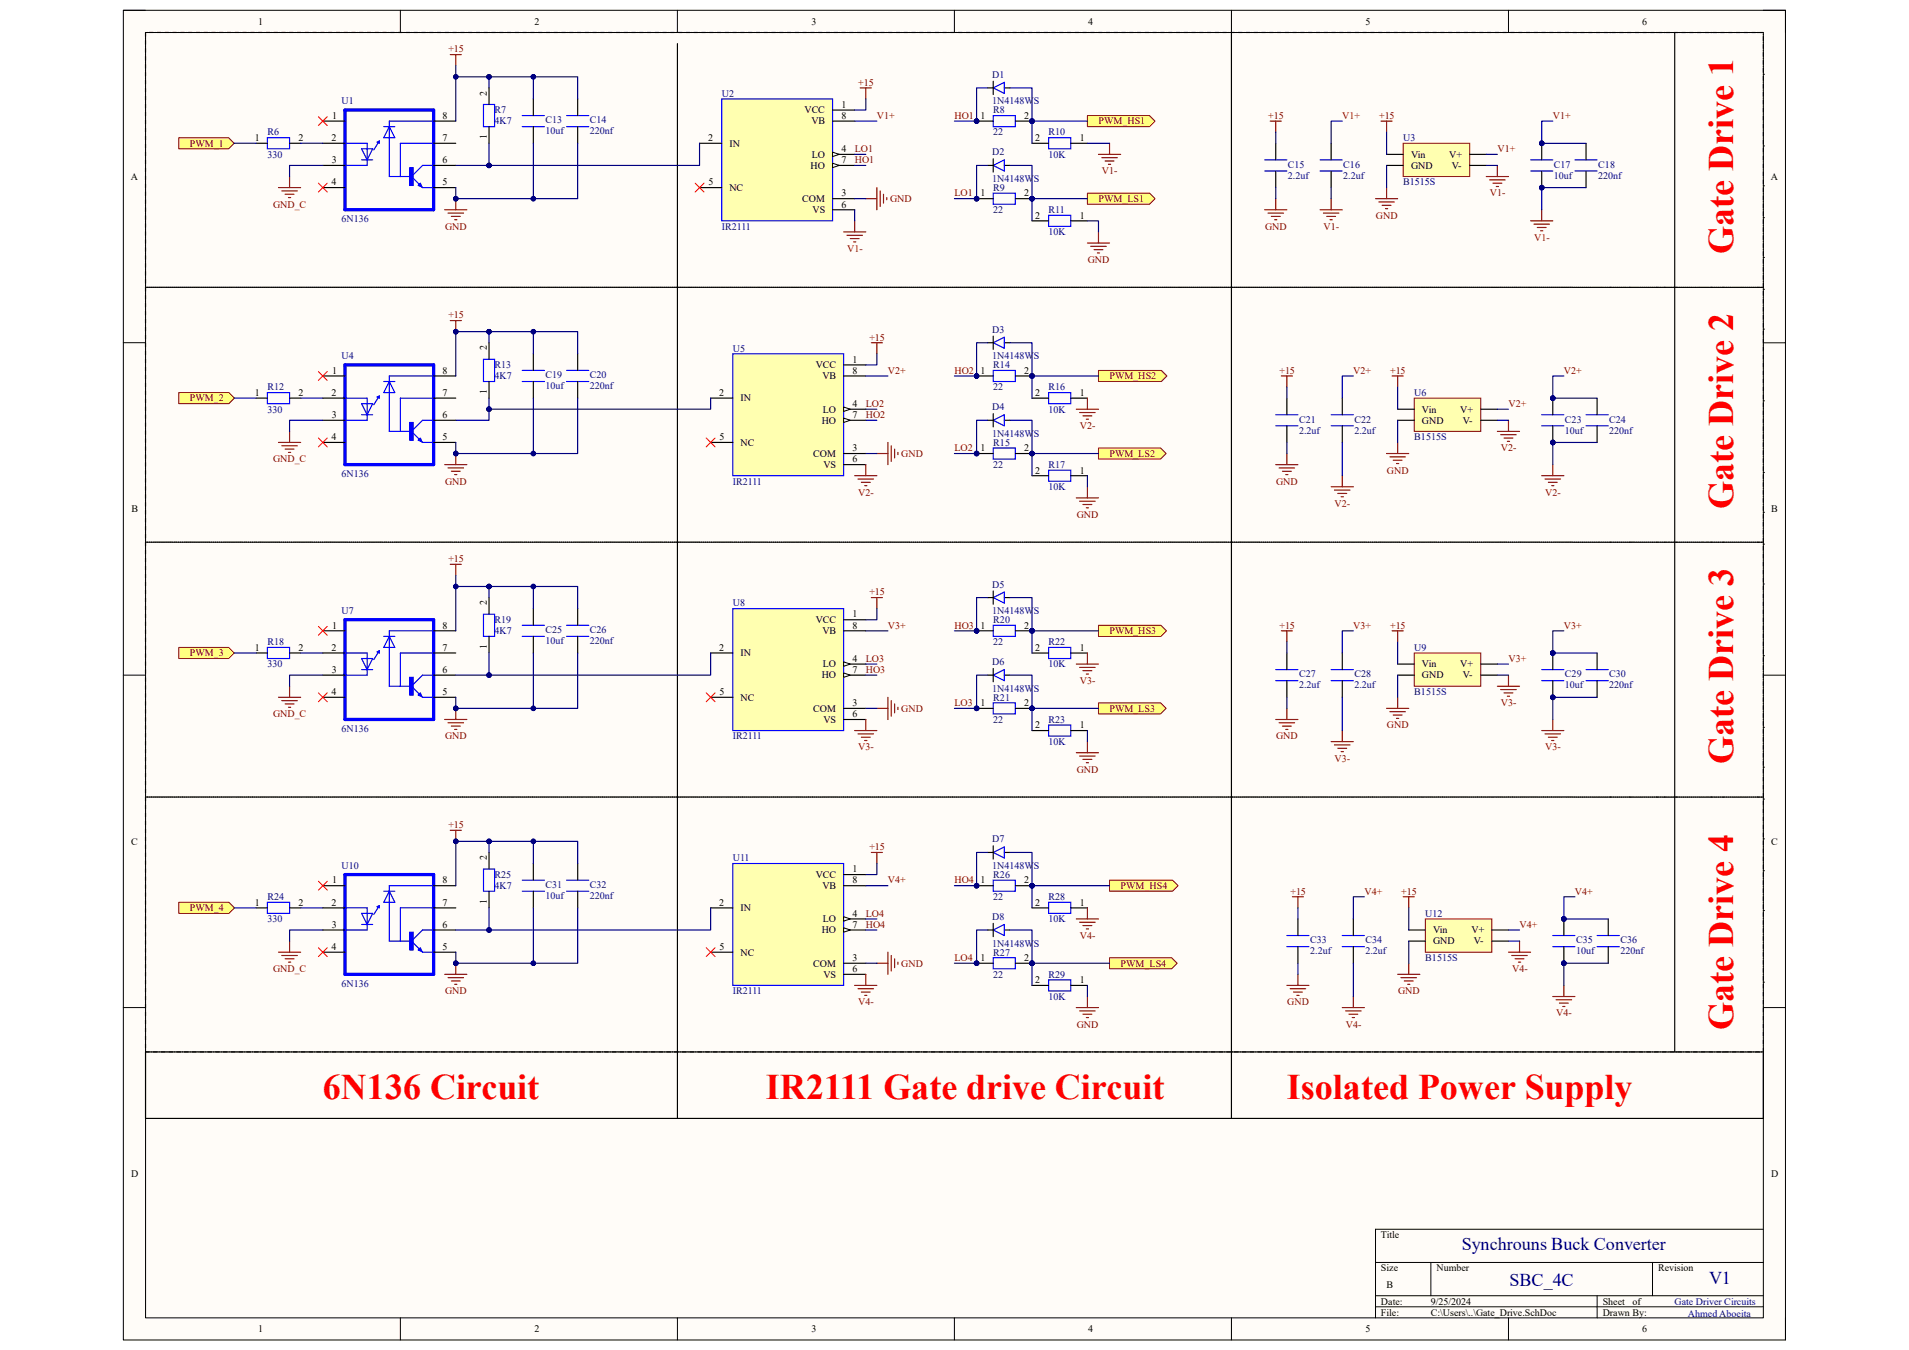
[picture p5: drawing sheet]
<svg xmlns="http://www.w3.org/2000/svg" width="420mm" height="297mm" viewBox="0 0 420 297" stroke-linecap="round" stroke-linejoin="round" font-family="sans-serif">
<defs><g id="words">
<g font-size="7.9" fill="#f00">
<text x="381.3" y="55.9" transform="rotate(-90 381.3 55.9)">Gate Drive 1</text>
<text x="381.3" y="112" transform="rotate(-90 381.3 112)">Gate Drive 2</text>
<text x="381.3" y="168" transform="rotate(-90 381.3 168)">Gate Drive 3</text>
<text x="381.3" y="226.5" transform="rotate(-90 381.3 226.5)">Gate Drive 4</text>
<text x="71" y="241.9">6N136 Circuit</text>
<text x="168.5" y="241.9">IR2111 Gate drive Circuit</text>
<text x="283.1" y="241.9">Isolated Power Supply</text>
</g>
<g font-size="4" fill="#000080">
<text x="321.6" y="274.9">Synchrouns Buck Converter</text>
<text x="332.1" y="283">SBC_4C</text>
<text x="376" y="282.5">V1</text>
</g>
<g font-size="2.2">
<text x="56.8" y="5.4">1</text>
<text x="117.6" y="5.4">2</text>
<text x="178.6" y="5.4">3</text>
<text x="239.4" y="5.4">4</text>
<text x="300.4" y="5.4">5</text>
<text x="361.3" y="5.4">6</text>
<text x="107.1" y="21" transform="rotate(-90 107.1 21)">2</text>
<text x="185.1" y="23.7">1</text>
<text x="73.1" y="26.2">1</text>
<text x="97.3" y="26.2">8</text>
<text x="177" y="24.9">VCC</text>
<text x="178.5" y="27.4">VB</text>
<text x="185.1" y="26.2">8</text>
<text x="215.7" y="26.2">1</text>
<text x="225.3" y="26.2">2</text>
<text x="56" y="31">1</text>
<text x="65.7" y="31">2</text>
<text x="72.9" y="31">2</text>
<text x="73" y="35.9">3</text>
<text x="97.3" y="31">7</text>
<text x="97.3" y="35.9">6</text>
<text x="107.1" y="30.6" transform="rotate(-90 107.1 30.6)">1</text>
<text x="155.8" y="31">2</text>
<text x="160.5" y="32.3">IN</text>
<text x="178.6" y="34.7">LO</text>
<text x="185.1" y="33.5">4</text>
<text x="185.1" y="35.9">7</text>
<text x="227.8" y="31">2</text>
<text x="237.5" y="31">1</text>
<text x="310.4" y="34.7">Vin</text>
<text x="318.9" y="34.7">V+</text>
<text x="28.8" y="39.6">A</text>
<text x="72.9" y="40.8">4</text>
<text x="97.3" y="40.8">5</text>
<text x="155.9" y="40.8">5</text>
<text x="160.5" y="42">NC</text>
<text x="178.4" y="37.1">HO</text>
<text x="310.4" y="37.1">GND</text>
<text x="319.4" y="37.1">V-</text>
<text x="389.6" y="39.6">A</text>
<text x="176.5" y="44.4">COM</text>
<text x="178.8" y="46.9">VS</text>
<text x="185.1" y="43.2">3</text>
<text x="185.1" y="45.7">6</text>
<text x="215.7" y="43.2">1</text>
<text x="225.3" y="43.2">2</text>
<text x="227.8" y="48.1">2</text>
<text x="237.5" y="48.1">1</text>
<text x="107.1" y="77.1" transform="rotate(-90 107.1 77.1)">2</text>
<text x="73.1" y="82.2">1</text>
<text x="97.3" y="82.2">8</text>
<text x="179.5" y="81">VCC</text>
<text x="180.9" y="83.4">VB</text>
<text x="187.5" y="79.8">1</text>
<text x="187.5" y="82.2">8</text>
<text x="215.7" y="82.2">1</text>
<text x="225.3" y="82.2">2</text>
<text x="56" y="87.1">1</text>
<text x="65.7" y="87.1">2</text>
<text x="72.9" y="87.1">2</text>
<text x="97.3" y="87.1">7</text>
<text x="107.1" y="86.7" transform="rotate(-90 107.1 86.7)">1</text>
<text x="158.2" y="87.1">2</text>
<text x="162.9" y="88.3">IN</text>
<text x="187.5" y="89.5">4</text>
<text x="227.8" y="87.1">2</text>
<text x="237.5" y="87.1">1</text>
<text x="73" y="92">3</text>
<text x="97.3" y="92">6</text>
<text x="180.8" y="93.2">HO</text>
<text x="181" y="90.8">LO</text>
<text x="187.5" y="92">7</text>
<text x="312.8" y="93.2">GND</text>
<text x="312.8" y="90.8">Vin</text>
<text x="321.3" y="90.8">V+</text>
<text x="321.8" y="93.2">V-</text>
<text x="72.9" y="96.9">4</text>
<text x="97.3" y="96.9">5</text>
<text x="158.3" y="96.9">5</text>
<text x="162.9" y="98.1">NC</text>
<text x="178.9" y="100.5">COM</text>
<text x="187.5" y="99.3">3</text>
<text x="187.5" y="101.7">6</text>
<text x="215.7" y="99.3">1</text>
<text x="225.3" y="99.3">2</text>
<text x="181.2" y="103">VS</text>
<text x="227.8" y="104.2">2</text>
<text x="237.5" y="104.2">1</text>
<text x="28.9" y="112.7">B</text>
<text x="389.7" y="112.7">B</text>
<text x="107.1" y="133.2" transform="rotate(-90 107.1 133.2)">2</text>
<text x="179.5" y="137.1">VCC</text>
<text x="187.5" y="135.8">1</text>
<text x="56" y="143.2">1</text>
<text x="65.7" y="143.2">2</text>
<text x="72.9" y="143.2">2</text>
<text x="73.1" y="138.3">1</text>
<text x="97.3" y="138.3">8</text>
<text x="97.3" y="143.2">7</text>
<text x="107.1" y="142.8" transform="rotate(-90 107.1 142.8)">1</text>
<text x="158.2" y="143.2">2</text>
<text x="180.9" y="139.5">VB</text>
<text x="187.5" y="138.3">8</text>
<text x="215.7" y="138.3">1</text>
<text x="225.3" y="138.3">2</text>
<text x="227.8" y="143.2">2</text>
<text x="237.5" y="143.2">1</text>
<text x="73" y="148">3</text>
<text x="97.3" y="148">6</text>
<text x="162.9" y="144.4">IN</text>
<text x="180.8" y="149.3">HO</text>
<text x="181" y="146.8">LO</text>
<text x="187.5" y="145.6">4</text>
<text x="187.5" y="148">7</text>
<text x="312.8" y="149.3">GND</text>
<text x="312.8" y="146.8">Vin</text>
<text x="321.3" y="146.8">V+</text>
<text x="321.8" y="149.3">V-</text>
<text x="72.9" y="152.9">4</text>
<text x="97.3" y="152.9">5</text>
<text x="158.3" y="152.9">5</text>
<text x="162.9" y="154.1">NC</text>
<text x="187.5" y="155.4">3</text>
<text x="215.7" y="155.4">1</text>
<text x="225.3" y="155.4">2</text>
<text x="178.9" y="156.6">COM</text>
<text x="181.2" y="159">VS</text>
<text x="187.5" y="157.8">6</text>
<text x="227.8" y="160.2">2</text>
<text x="237.5" y="160.2">1</text>
<text x="28.9" y="185.8">C</text>
<text x="389.7" y="185.8">C</text>
<text x="107.1" y="189.2" transform="rotate(-90 107.1 189.2)">2</text>
<text x="187.5" y="191.9">1</text>
<text x="73.1" y="194.4">1</text>
<text x="97.3" y="194.4">8</text>
<text x="179.5" y="193.2">VCC</text>
<text x="180.9" y="195.6">VB</text>
<text x="187.5" y="194.4">8</text>
<text x="215.7" y="194.4">1</text>
<text x="225.3" y="194.4">2</text>
<text x="56" y="199.3">1</text>
<text x="65.7" y="199.3">2</text>
<text x="72.9" y="199.3">2</text>
<text x="97.3" y="199.3">7</text>
<text x="107.1" y="198.8" transform="rotate(-90 107.1 198.8)">1</text>
<text x="158.2" y="199.3">2</text>
<text x="162.9" y="200.4">IN</text>
<text x="181" y="202.9">LO</text>
<text x="187.5" y="201.7">4</text>
<text x="227.8" y="199.3">2</text>
<text x="237.5" y="199.3">1</text>
<text x="72.9" y="209">4</text>
<text x="73" y="204.1">3</text>
<text x="97.3" y="204.1">6</text>
<text x="97.3" y="209">5</text>
<text x="158.3" y="209">5</text>
<text x="180.8" y="205.3">HO</text>
<text x="187.5" y="204.1">7</text>
<text x="315.3" y="207.8">GND</text>
<text x="315.3" y="205.3">Vin</text>
<text x="323.7" y="205.3">V+</text>
<text x="324.3" y="207.8">V-</text>
<text x="162.9" y="210.2">NC</text>
<text x="178.9" y="212.6">COM</text>
<text x="181.2" y="215.1">VS</text>
<text x="187.5" y="211.4">3</text>
<text x="187.5" y="213.9">6</text>
<text x="215.7" y="211.4">1</text>
<text x="225.3" y="211.4">2</text>
<text x="227.8" y="216.3">2</text>
<text x="237.5" y="216.3">1</text>
<text x="28.8" y="259">D</text>
<text x="389.6" y="259">D</text>
<text x="303.8" y="272.4">Title</text>
<text x="303.8" y="279.7">Size</text>
<text x="316" y="279.7">Number</text>
<text x="364.8" y="279.7">Revision</text>
<text x="303.8" y="287">Date:</text>
<text x="305.1" y="283.3">B</text>
<text x="314.8" y="287">9/25/2024</text>
<text x="352.6" y="287">Sheet</text>
<text x="359.1" y="287">of</text>
<text x="56.8" y="293.1">1</text>
<text x="117.6" y="293.1">2</text>
<text x="178.6" y="293.1">3</text>
<text x="239.4" y="293.1">4</text>
<text x="300.4" y="293.1">5</text>
<text x="303.8" y="289.4">File:</text>
<text x="314.8" y="289.4">C:\Users\..\Gate_Drive.SchDoc</text>
<text x="352.6" y="289.4">Drawn By:</text>
<text x="361.3" y="293.1">6</text>
</g>
<g font-size="2.2" fill="#800000">
<text x="98.6" y="11.5">+15</text>
<text x="188.8" y="18.8">+15</text>
<text x="192.9" y="26.2">V1+</text>
<text x="210" y="26.2">HO1</text>
<text x="241.7" y="27.4">PWM_HS1</text>
<text x="279" y="26.2">+15</text>
<text x="295.3" y="26.2">V1+</text>
<text x="303.4" y="26.2">+15</text>
<text x="341.6" y="26.2">V1+</text>
<text x="41.8" y="32.3">PWM_1</text>
<text x="188" y="33.5">LO1</text>
<text x="188" y="35.9">HO1</text>
<text x="329.4" y="33.5">V1+</text>
<text x="242.4" y="38.4">V1-</text>
<text x="60.1" y="45.7">GND_C</text>
<text x="195.8" y="44.4">GND</text>
<text x="210" y="43.2">LO1</text>
<text x="241.7" y="44.4">PWM_LS1</text>
<text x="327.7" y="43.2">V1-</text>
<text x="97.9" y="50.5">GND</text>
<text x="278.3" y="50.5">GND</text>
<text x="291.2" y="50.5">V1-</text>
<text x="302.7" y="48.1">GND</text>
<text x="337.5" y="53">V1-</text>
<text x="186.4" y="55.4">V1-</text>
<text x="239.3" y="57.9">GND</text>
<text x="98.6" y="70">+15</text>
<text x="191.3" y="74.9">+15</text>
<text x="195.3" y="82.2">V2+</text>
<text x="210" y="82.2">HO2</text>
<text x="244.1" y="83.4">PWM_HS2</text>
<text x="281.5" y="82.2">+15</text>
<text x="297.7" y="82.2">V2+</text>
<text x="305.8" y="82.2">+15</text>
<text x="344" y="82.2">V2+</text>
<text x="41.8" y="88.3">PWM_2</text>
<text x="190.5" y="89.5">LO2</text>
<text x="331.9" y="89.5">V2+</text>
<text x="190.5" y="92">HO2</text>
<text x="237.6" y="94.4">V2-</text>
<text x="60.1" y="101.7">GND_C</text>
<text x="198.3" y="100.5">GND</text>
<text x="210" y="99.3">LO2</text>
<text x="244.1" y="100.5">PWM_LS2</text>
<text x="330.2" y="99.3">V2-</text>
<text x="97.9" y="106.6">GND</text>
<text x="280.8" y="106.6">GND</text>
<text x="305.1" y="104.2">GND</text>
<text x="188.8" y="109.1">V2-</text>
<text x="236.9" y="113.9">GND</text>
<text x="293.6" y="111.5">V2-</text>
<text x="339.9" y="109.1">V2-</text>
<text x="98.6" y="123.7">+15</text>
<text x="191.3" y="131">+15</text>
<text x="195.3" y="138.3">V3+</text>
<text x="210" y="138.3">HO3</text>
<text x="244.1" y="139.5">PWM_HS3</text>
<text x="281.5" y="138.3">+15</text>
<text x="297.7" y="138.3">V3+</text>
<text x="305.8" y="138.3">+15</text>
<text x="344" y="138.3">V3+</text>
<text x="41.8" y="144.4">PWM_3</text>
<text x="190.5" y="145.6">LO3</text>
<text x="190.5" y="148">HO3</text>
<text x="331.9" y="145.6">V3+</text>
<text x="210" y="155.4">LO3</text>
<text x="237.6" y="150.5">V3-</text>
<text x="330.2" y="155.4">V3-</text>
<text x="60.1" y="157.8">GND_C</text>
<text x="198.3" y="156.6">GND</text>
<text x="244.1" y="156.6">PWM_LS3</text>
<text x="305.1" y="160.2">GND</text>
<text x="97.9" y="162.7">GND</text>
<text x="188.8" y="165.1">V3-</text>
<text x="280.8" y="162.7">GND</text>
<text x="293.6" y="167.6">V3-</text>
<text x="339.9" y="165.1">V3-</text>
<text x="236.9" y="170">GND</text>
<text x="98.6" y="182.2">+15</text>
<text x="191.3" y="187.1">+15</text>
<text x="195.3" y="194.4">V4+</text>
<text x="210" y="194.4">HO4</text>
<text x="246.5" y="195.6">PWM_HS4</text>
<text x="283.9" y="196.8">+15</text>
<text x="300.2" y="196.8">V4+</text>
<text x="308.3" y="196.8">+15</text>
<text x="346.5" y="196.8">V4+</text>
<text x="41.8" y="200.4">PWM_4</text>
<text x="190.5" y="201.7">LO4</text>
<text x="190.5" y="204.1">HO4</text>
<text x="237.6" y="206.5">V4-</text>
<text x="334.3" y="204.1">V4+</text>
<text x="60.1" y="213.9">GND_C</text>
<text x="198.3" y="212.6">GND</text>
<text x="210" y="211.4">LO4</text>
<text x="246.5" y="212.6">PWM_LS4</text>
<text x="332.7" y="213.9">V4-</text>
<text x="97.9" y="218.7">GND</text>
<text x="188.8" y="221.2">V4-</text>
<text x="283.2" y="221.2">GND</text>
<text x="307.6" y="218.7">GND</text>
<text x="236.9" y="226.1">GND</text>
<text x="296.1" y="226.1">V4-</text>
<text x="342.4" y="223.6">V4-</text>
</g>
<g font-size="2.2" fill="#000080">
<text x="218.3" y="17.1">D1</text>
<text x="75.1" y="23">U1</text>
<text x="158.8" y="21.3">U2</text>
<text x="218.3" y="23">1N4148WS</text>
<text x="58.8" y="29.8">R6</text>
<text x="108.8" y="24.9">R7</text>
<text x="108.8" y="27.4">4K7</text>
<text x="120" y="27.1">C13</text>
<text x="120" y="29.6">10uf</text>
<text x="129.8" y="27.1">C14</text>
<text x="129.8" y="29.6">220nf</text>
<text x="218.5" y="24.9">R8</text>
<text x="218.5" y="29.8">22</text>
<text x="230.7" y="29.8">R10</text>
<text x="58.8" y="34.7">330</text>
<text x="218.3" y="34.2">D2</text>
<text x="230.7" y="34.7">10K</text>
<text x="308.7" y="31">U3</text>
<text x="218.3" y="40">1N4148WS</text>
<text x="218.5" y="42">R9</text>
<text x="283.3" y="36.9">C15</text>
<text x="283.3" y="39.3">2.2uf</text>
<text x="295.5" y="36.9">C16</text>
<text x="295.5" y="39.3">2.2uf</text>
<text x="308.7" y="40.8">B1515S</text>
<text x="341.8" y="36.9">C17</text>
<text x="341.8" y="39.3">10uf</text>
<text x="351.6" y="36.9">C18</text>
<text x="351.6" y="39.3">220nf</text>
<text x="218.5" y="46.9">22</text>
<text x="230.7" y="46.9">R11</text>
<text x="75.1" y="48.8">6N136</text>
<text x="158.8" y="50.5">IR2111</text>
<text x="230.7" y="51.8">10K</text>
<text x="161.2" y="77.3">U5</text>
<text x="218.3" y="73.2">D3</text>
<text x="75.1" y="79.1">U4</text>
<text x="108.8" y="81">R13</text>
<text x="108.8" y="83.4">4K7</text>
<text x="120" y="83.2">C19</text>
<text x="129.8" y="83.2">C20</text>
<text x="218.3" y="79.1">1N4148WS</text>
<text x="218.5" y="81">R14</text>
<text x="58.8" y="85.9">R12</text>
<text x="120" y="85.6">10uf</text>
<text x="129.8" y="85.6">220nf</text>
<text x="218.5" y="85.9">22</text>
<text x="230.7" y="85.9">R16</text>
<text x="311.1" y="87.1">U6</text>
<text x="58.8" y="90.8">330</text>
<text x="218.3" y="90.3">D4</text>
<text x="230.7" y="90.8">10K</text>
<text x="285.8" y="93">C21</text>
<text x="285.8" y="95.4">2.2uf</text>
<text x="298" y="93">C22</text>
<text x="298" y="95.4">2.2uf</text>
<text x="344.3" y="93">C23</text>
<text x="344.3" y="95.4">10uf</text>
<text x="354" y="93">C24</text>
<text x="354" y="95.4">220nf</text>
<text x="218.3" y="96.1">1N4148WS</text>
<text x="218.5" y="98.1">R15</text>
<text x="311.1" y="96.9">B1515S</text>
<text x="75.1" y="104.9">6N136</text>
<text x="161.2" y="106.6">IR2111</text>
<text x="218.5" y="103">22</text>
<text x="230.7" y="103">R17</text>
<text x="230.7" y="107.8">10K</text>
<text x="218.3" y="129.3">D5</text>
<text x="75.1" y="135.1">U7</text>
<text x="108.8" y="137.1">R19</text>
<text x="161.2" y="133.4">U8</text>
<text x="218.3" y="135.1">1N4148WS</text>
<text x="218.5" y="137.1">R20</text>
<text x="58.8" y="141.9">R18</text>
<text x="108.8" y="139.5">4K7</text>
<text x="120" y="139.3">C25</text>
<text x="120" y="141.7">10uf</text>
<text x="129.8" y="139.3">C26</text>
<text x="129.8" y="141.7">220nf</text>
<text x="218.5" y="141.9">22</text>
<text x="230.7" y="141.9">R22</text>
<text x="311.1" y="143.2">U9</text>
<text x="58.8" y="146.8">330</text>
<text x="218.3" y="146.3">D6</text>
<text x="230.7" y="146.8">10K</text>
<text x="285.8" y="149">C27</text>
<text x="298" y="149">C28</text>
<text x="344.3" y="149">C29</text>
<text x="354" y="149">C30</text>
<text x="218.3" y="152.2">1N4148WS</text>
<text x="218.5" y="154.1">R21</text>
<text x="285.8" y="151.5">2.2uf</text>
<text x="298" y="151.5">2.2uf</text>
<text x="311.1" y="152.9">B1515S</text>
<text x="344.3" y="151.5">10uf</text>
<text x="354" y="151.5">220nf</text>
<text x="75.1" y="161">6N136</text>
<text x="218.5" y="159">22</text>
<text x="230.7" y="159">R23</text>
<text x="161.2" y="162.7">IR2111</text>
<text x="230.7" y="163.9">10K</text>
<text x="218.3" y="185.3">D7</text>
<text x="75.1" y="191.2">U10</text>
<text x="161.2" y="189.5">U11</text>
<text x="218.3" y="191.2">1N4148WS</text>
<text x="108.8" y="193.2">R25</text>
<text x="108.8" y="195.6">4K7</text>
<text x="120" y="195.3">C31</text>
<text x="120" y="197.8">10uf</text>
<text x="129.8" y="195.3">C32</text>
<text x="129.8" y="197.8">220nf</text>
<text x="218.5" y="193.2">R26</text>
<text x="58.8" y="198">R24</text>
<text x="58.8" y="202.9">330</text>
<text x="218.3" y="202.4">D8</text>
<text x="218.5" y="198">22</text>
<text x="230.7" y="198">R28</text>
<text x="230.7" y="202.9">10K</text>
<text x="313.6" y="201.7">U12</text>
<text x="218.3" y="208.3">1N4148WS</text>
<text x="288.2" y="207.5">C33</text>
<text x="288.2" y="210">2.2uf</text>
<text x="300.4" y="207.5">C34</text>
<text x="300.4" y="210">2.2uf</text>
<text x="346.8" y="207.5">C35</text>
<text x="346.8" y="210">10uf</text>
<text x="356.5" y="207.5">C36</text>
<text x="356.5" y="210">220nf</text>
<text x="218.5" y="210.2">R27</text>
<text x="218.5" y="215.1">22</text>
<text x="230.7" y="215.1">R29</text>
<text x="313.6" y="211.4">B1515S</text>
<text x="75.1" y="217">6N136</text>
<text x="161.2" y="218.7">IR2111</text>
<text x="230.7" y="220">10K</text>
<text x="368.4" y="287">Gate Driver Circuits</text>
<text x="371.3" y="289.7">Ahmed Aboeita</text>
</g>
</g></defs>
<path d="M27.1 2.3h365.7v292.5h-365.7z" fill-rule="evenodd" fill="#fffcf8"/>
<path d="M27.1 2.3h365.7v292.5h-365.7z" fill="none" stroke="#000" stroke-width=".22"/>
<path d="M32 7.2h355.9v282.7h-355.9z" fill-rule="evenodd" fill="#fffcf8"/>
<g fill="none" stroke="#000" stroke-width=".22">
<path d="M27.1 2.3h4.9M32 7.2h355.9v282.7h-355.9zM88.1 2.3v4.8M149 2.3v4.8M210 2.3v4.8M270.9 2.3v4.8M331.9 2.3v4.8M387.9 2.3h4.9v4.9M27.1 75.4h4.9M387.9 75.4h4.9M27.1 148.5h4.9M387.9 148.5h4.9"/>
<path d="M27.1 221.7h4.9M387.9 221.7h4.9M302.6 277.7h85.3M314.8 277.7v7.4M363.6 277.7v7.4M387.9 270.4h-85.3v19.5M88.1 289.9v4.9M149 289.9v4.9M210 289.9v4.9M270.9 289.9v4.9M302.6 285.1h85.3M302.6 287.5h85.3"/>
<path d="M331.9 289.9v4.9M351.4 285.1v4.8M392.8 289.9v4.9"/>
</g>
<path d="M90.2 36.9h.7v3.9h-.7z" fill-rule="evenodd" fill="#00f"/>
<path d="M75.9 31.5h4.9v4.9h-4.9M79.5 32.7h2.5l-1.2 2.5zM79.5 35.2h2.5M83 31.3l.4-.3v.5zM83.4 31l-1.2 2M84.4 27.9h2.5M85.6 27.9l1.3 2.4h-2.5zM90.2 36.9h.7v3.9h-.7zM90.5 38.8l2.5 2.5h2.4M95.4 36.4h-2.4l-2.5 2.4M95.4 26.6h-9.8v12.2h4.9M95.4 31.5h-7.3v7.3" fill="none" stroke="#00f" stroke-width=".25"/>
<path d="M75.9 24.2h19.5v21.9h-19.5z" fill="none" stroke="#00f" stroke-width=".72"/>
<path d="M92 40.8l.5-.5 .3 .9z" fill="#00f"/>
<path d="M92 40.8l.5-.5 .3 .9z" fill="none" stroke="#00f" stroke-width=".25"/>
<path d="M71 31.5h4.9M71 36.4h4.9M71 26.6h4.9M95.4 31.5h4.9M95.4 36.4h4.9M95.4 26.6h4.9M71 41.3h4.9M95.4 41.3h4.9" fill="none" stroke="#000" stroke-width=".25"/>
<path d="M158.8 21.8h24.4v26.8h-24.4z" fill-rule="evenodd" fill="#ffffb0"/>
<path d="M158.8 21.8h24.4v26.8h-24.4z" fill="none" stroke="#00f" stroke-width=".25"/>
<path d="M153.9 31.5h4.9M183.2 24.2h4.8M183.2 26.6h4.8M183.2 34h4.8M153.9 41.3h4.9" fill="none" stroke="#000" stroke-width=".25"/>
<path d="M183.2 33.5l1.4 .5-1.4 .4z" fill="#f8fcff"/>
<path d="M183.2 33.5l1.4 .5-1.4 .4z" fill="none" stroke="#000" stroke-width=".22"/>
<path d="M183.2 36.4h4.8" fill="none" stroke="#000" stroke-width=".25"/>
<path d="M183.2 35.9l1.4 .5-1.4 .5z" fill="#f8fcff"/>
<path d="M183.2 35.9l1.4 .5-1.4 .5z" fill="none" stroke="#000" stroke-width=".22"/>
<path d="M183.2 43.7h4.8M183.2 46.2h4.8" fill="none" stroke="#000" stroke-width=".25"/>
<path d="M308.7 31.5h14.6v7.3h-14.6z" fill-rule="evenodd" fill="#ffffb0"/>
<path d="M308.7 31.5h14.6v7.3h-14.6z" fill="none" stroke="#800000" stroke-width=".22"/>
<path d="M56.4 31.5h2.4M63.7 31.5h2.4M305.1 36.4h3.6M305.1 34h3.6M323.3 36.4h3.7M323.3 34h3.7" fill="none" stroke="#000" stroke-width=".25"/>
<path d="M279.5 26.6h2.4M280.7 26.6v2.5M278.2 46.2h4.9M279 46.9h3.4M279.7 47.6h2M280.4 48.3h.5M280.7 43.7v2.5" fill="none" stroke="#800000" stroke-width=".25"/>
<path d="M70 25.7l2 1.9M72 25.7l-2 1.9M70 40.3l2 1.9M72 40.3l-2 1.9" fill="none" stroke="#f00" stroke-width=".22"/>
<path d="M58.8 30.3h4.9v2.4h-4.9z" fill="none" stroke="#00f" stroke-width=".25"/>
<path d="M39.3 30.3h11l1.2 1.2-1.2 1.2h-11z" fill-rule="evenodd" fill="#ffff80"/>
<path d="M39.3 30.3h11l1.2 1.2-1.2 1.2h-11z" fill="none" stroke="#800000" stroke-width=".22"/>
<path d="M99.1 12h2.4M100.3 12v2.5M63.7 38.8v2.5M61.3 41.3h4.8M62 42h3.4M62.7 42.7h2M63.5 43.5h.4M97.8 46.1h4.9M98.6 46.9h3.4M99.3 47.6h2M100 48.3h.5M100.3 43.7v2.4" fill="none" stroke="#800000" stroke-width=".25"/>
<circle cx="100.3" cy="43.7" r=".49" fill="#000080"/>
<circle cx="100.3" cy="43.7" r=".49" fill="none" stroke="#000080" stroke-width=".22"/>
<path d="M106.4 23h2.4v4.9h-2.4zM114.9 27.9h4.9M114.9 25.4h4.9M124.7 27.9h4.8M124.7 25.4h4.8M278.2 37.6h4.9M278.2 35.2h4.9M290.4 37.6h4.9M290.4 35.2h4.9" fill="none" stroke="#00f" stroke-width=".25"/>
<path d="M107.6 19.3v3.7M107.6 27.9v3.6M117.3 21.8v3.6M117.3 27.9v3.6M127.1 21.8v3.6M127.1 27.9v3.6M280.7 31.5v3.7M280.7 37.6v3.7M292.9 31.5v3.7M292.9 37.6v3.7" fill="none" stroke="#000" stroke-width=".25"/>
<g fill="none" stroke="#800000" stroke-width=".25">
<path d="M189.3 19.3h2.4M190.5 19.3v2.5M303.8 26.6h2.5M305.1 26.6v2.5M190.5 43.7h2.4M192.9 41.3v4.9M193.6 42v3.4M194.4 42.7v2M195.1 43.5v.5M302.6 43.7h4.9M303.4 44.4h3.4M304.1 45.2h1.9"/>
<path d="M304.8 45.9h.5M305.1 41.3v2.4"/>
</g>
<circle cx="339.2" cy="41.3" r=".49" fill="#000080"/>
<circle cx="339.2" cy="41.3" r=".49" fill="none" stroke="#000080" stroke-width=".22"/>
<circle cx="339.2" cy="31.5" r=".49" fill="#000080"/>
<circle cx="339.2" cy="31.5" r=".49" fill="none" stroke="#000080" stroke-width=".22"/>
<path d="M336.7 37.6h4.9M336.7 35.2h4.9" fill="none" stroke="#00f" stroke-width=".25"/>
<path d="M339.2 37.6v3.7" fill="none" stroke="#000" stroke-width=".25"/>
<circle cx="339.2" cy="41.3" r=".49" fill="#000080"/>
<circle cx="339.2" cy="41.3" r=".49" fill="none" stroke="#000080" stroke-width=".22"/>
<path d="M339.2 31.5v3.7" fill="none" stroke="#000" stroke-width=".25"/>
<circle cx="339.2" cy="31.5" r=".49" fill="#000080"/>
<circle cx="339.2" cy="31.5" r=".49" fill="none" stroke="#000080" stroke-width=".22"/>
<path d="M230.7 30.3h4.9v2.4h-4.9zM346.5 37.6h4.9M346.5 35.2h4.9" fill="none" stroke="#00f" stroke-width=".25"/>
<path d="M227 31.5h3.7M235.6 31.5h3.6M348.9 31.5v3.7M348.9 37.6v3.7" fill="none" stroke="#000" stroke-width=".25"/>
<path d="M152.9 40.3l2 1.9M154.9 40.3l-2 1.9" fill="none" stroke="#f00" stroke-width=".22"/>
<circle cx="214.9" cy="26.6" r=".49" fill="#000080"/>
<circle cx="214.9" cy="26.6" r=".49" fill="none" stroke="#000080" stroke-width=".22"/>
<circle cx="227" cy="26.6" r=".49" fill="#000080"/>
<circle cx="227" cy="26.6" r=".49" fill="none" stroke="#000080" stroke-width=".22"/>
<path d="M218.5 25.4h4.9v2.5h-4.9z" fill="none" stroke="#00f" stroke-width=".25"/>
<path d="M214.9 26.6h3.6" fill="none" stroke="#000" stroke-width=".25"/>
<circle cx="214.9" cy="26.6" r=".49" fill="#000080"/>
<circle cx="214.9" cy="26.6" r=".49" fill="none" stroke="#000080" stroke-width=".22"/>
<path d="M223.4 26.6h3.6" fill="none" stroke="#000" stroke-width=".25"/>
<circle cx="227" cy="26.6" r=".49" fill="#000080"/>
<circle cx="227" cy="26.6" r=".49" fill="none" stroke="#000080" stroke-width=".22"/>
<path d="M218.5 19.3l2.4-1.2v2.5z" fill="none" stroke="#00f" stroke-width=".25"/>
<path d="M217.3 19.3h1.2M218.5 17.9v2.9M220.9 19.3h1.3" fill="none" stroke="#000" stroke-width=".25"/>
<path d="M239.2 25.4h13.7l1.2 1.2-1.2 1.3h-13.7z" fill-rule="evenodd" fill="#ffff80"/>
<path d="M239.2 25.4h13.7l1.2 1.2-1.2 1.3h-13.7z" fill="none" stroke="#800000" stroke-width=".22"/>
<path d="M230.7 47.4h4.9v2.4h-4.9z" fill="none" stroke="#00f" stroke-width=".25"/>
<path d="M227 48.6h3.7M235.6 48.6h3.6" fill="none" stroke="#000" stroke-width=".25"/>
<circle cx="214.9" cy="43.7" r=".49" fill="#000080"/>
<circle cx="214.9" cy="43.7" r=".49" fill="none" stroke="#000080" stroke-width=".22"/>
<circle cx="227" cy="43.7" r=".49" fill="#000080"/>
<circle cx="227" cy="43.7" r=".49" fill="none" stroke="#000080" stroke-width=".22"/>
<path d="M218.5 42.5h4.9v2.4h-4.9z" fill="none" stroke="#00f" stroke-width=".25"/>
<path d="M214.9 43.7h3.6" fill="none" stroke="#000" stroke-width=".25"/>
<circle cx="214.9" cy="43.7" r=".49" fill="#000080"/>
<circle cx="214.9" cy="43.7" r=".49" fill="none" stroke="#000080" stroke-width=".22"/>
<path d="M223.4 43.7h3.6" fill="none" stroke="#000" stroke-width=".25"/>
<circle cx="227" cy="43.7" r=".49" fill="#000080"/>
<circle cx="227" cy="43.7" r=".49" fill="none" stroke="#000080" stroke-width=".22"/>
<path d="M218.5 36.4l2.4-1.2v2.4z" fill="none" stroke="#00f" stroke-width=".25"/>
<path d="M217.3 36.4h1.2M218.5 34.9v3M220.9 36.4h1.3" fill="none" stroke="#000" stroke-width=".25"/>
<path d="M239.2 42.5h13.7l1.2 1.2-1.2 1.2h-13.7z" fill-rule="evenodd" fill="#ffff80"/>
<path d="M239.2 42.5h13.7l1.2 1.2-1.2 1.2h-13.7z" fill="none" stroke="#800000" stroke-width=".22"/>
<path d="M239.2 53.5h4.9M240 54.2h3.4M240.7 54.9h1.9M241.4 55.7h.5M241.7 51v2.5" fill="none" stroke="#800000" stroke-width=".25"/>
<g fill="none" stroke="#000" stroke-width=".25">
<path d="M32 7.1v.9M32 8.5h.1M32 8.9v.9M32 10.2h.1M32 10.6v.9M32 12h.1M32 12.4v.9M32 13.7h.1M32 14.1v.9M32 15.5h.1M32 15.9v.9M32 17.2h.1"/>
<path d="M32 17.7v.8M32 19h.1M32 19.4v.9M32.4 7.1h.1M32.9 7.1h.8M34.1 7.1h.1M34.6 7.1h.8M35.8 7.1h.1M36.3 7.1h.8M37.6 7.1h.1M38 7.1h.9M39.3 7.1h.1"/>
<path d="M39.7 7.1h.9M41 7.1h.1M41.4 7.1h.9M42.7 7.1h.1M43.1 7.1h.9M44.4 7.1h.1M44.8 7.1h.9M46.1 7.1h.1M46.6 7.1h.8M47.8 7.1h.1M48.3 7.1h.8M49.5 7.1h.1"/>
<path d="M50 7.1h.8M51.2 7.1h.1M51.7 7.1h.8M53 7.1h.1M53.4 7.1h.9M54.7 7.1h.1M55.1 7.1h.9M56.4 7.1h.1M56.8 7.1h.9M58.1 7.1h.1M58.5 7.1h.9M59.8 7.1h.1"/>
<path d="M60.2 7.1h.9M61.5 7.1h.1M62 7.1h.8M63.2 7.1h.1M63.7 7.1h.8M64.9 7.1h.1M65.4 7.1h.8M66.6 7.1h.1M67.1 7.1h.8M68.4 7.1h.1M68.8 7.1h.9M70.1 7.1h.1"/>
<path d="M70.5 7.1h.9M71.8 7.1h.1M72.2 7.1h.9M73.5 7.1h.1M73.9 7.1h.9M75.2 7.1h.1M75.6 7.1h.9M76.9 7.1h.1M77.4 7.1h.8M78.6 7.1h.1M79.1 7.1h.8M80.3 7.1h.1"/>
<path d="M80.8 7.1h.8M82 7.1h.1M82.5 7.1h.8M83.8 7.1h.1M84.2 7.1h.9M85.5 7.1h.1M85.9 7.1h.9M87.2 7.1h.1M87.6 7.1h.9M88.9 7.1h.1M89.3 7.1h.9M90.6 7.1h.1"/>
<path d="M91 7.1h.9M92.3 7.1h.1M92.8 7.1h.8M94 7.1h.1M94.5 7.1h.8M95.7 7.1h.1M96.2 7.1h.8M97.5 7.1h.1M97.9 7.1h.8M99.2 7.1h.1M99.6 7.1h.9M100.9 7.1h.1"/>
<path d="M101.3 7.1h.9M102.6 7.1h.1M103 7.1h.9M104.3 7.1h.1M104.7 7.1h.9M106 7.1h.1M106.4 7.1h.9M107.7 7.1h.1M108.2 7.1h.8M109.4 7.1h.1M109.9 7.1h.8M111.1 7.1h.1"/>
<path d="M111.6 7.1h.8M112.9 7.1h.1M113.3 7.1h.9M114.6 7.1h.1M115 7.1h.9M116.3 7.1h.1M116.7 7.1h.9M118 7.1h.1M118.4 7.1h.9M119.7 7.1h.1M120.1 7.1h.9M121.4 7.1h.1"/>
<path d="M121.9 7.1h.8M123.1 7.1h.1M123.6 7.1h.8M124.8 7.1h.1M125.3 7.1h.8M126.5 7.1h.1M127 7.1h.8M128.2 7.1h.1M128.7 7.1h.9M130 7.1h.1M130.4 7.1h.9M131.7 7.1h.1"/>
<path d="M132.1 7.1h.9M133.4 7.1h.1M133.8 7.1h.9M135.1 7.1h.1M135.5 7.1h.9M136.8 7.1h.1M137.2 7.1h.9M138.5 7.1h.1M139 7.1h.8M140.2 7.1h.1M140.7 7.1h.8M141.9 7.1h.1"/>
<path d="M142.4 7.1h.8M143.7 7.1h.1M144.1 7.1h.8M145.4 7.1h.1M145.8 7.1h.9M147.1 7.1h.1M147.5 7.1h.9M148.8 7.1h.1M149.2 7.1h.9M150.5 7.1h.1M150.9 7.1h.9M152.2 7.1h.1"/>
<path d="M152.6 7.1h.9M153.9 7.1h.1M154.4 7.1h.8M155.6 7.1h.1M156.1 7.1h.8M157.3 7.1h.1M157.8 7.1h.8M159.1 7.1h.1M159.5 7.1h.9M160.8 7.1h.1M161.2 7.1h.9M162.5 7.1h.1"/>
<path d="M162.9 7.1h.9M164.2 7.1h.1M164.6 7.1h.9M165.9 7.1h.1M166.3 7.1h.9M167.6 7.1h.1M168.1 7.1h.8M169.3 7.1h.1M169.8 7.1h.8M171 7.1h.1M171.5 7.1h.8M172.7 7.1h.1"/>
<path d="M173.2 7.1h.8M174.5 7.1h.1M174.9 7.1h.9M176.2 7.1h.1M176.6 7.1h.9M177.9 7.1h.1M178.3 7.1h.9M179.6 7.1h.1M180 7.1h.9M181.3 7.1h.1M181.7 7.1h.9M183 7.1h.1"/>
<path d="M183.5 7.1h.8M184.7 7.1h.1M185.2 7.1h.8M186.4 7.1h.1M186.9 7.1h.8M188.1 7.1h.1M188.6 7.1h.8M189.9 7.1h.1M190.3 7.1h.9M191.6 7.1h.1M192 7.1h.9M193.3 7.1h.1"/>
<path d="M193.7 7.1h.9M195 7.1h.1M195.4 7.1h.9M196.7 7.1h.1M197.1 7.1h.9M198.4 7.1h.1M198.9 7.1h.8M200.1 7.1h.1M200.6 7.1h.8M201.8 7.1h.1M202.3 7.1h.8M203.5 7.1h.1"/>
<path d="M204 7.1h.8M205.3 7.1h.1M205.7 7.1h.9M207 7.1h.1M207.4 7.1h.9M208.7 7.1h.1M209.1 7.1h.9M210.4 7.1h.1M210.8 7.1h.9M212.1 7.1h.1M212.5 7.1h.9M213.8 7.1h.1"/>
<path d="M214.3 7.1h.8M215.5 7.1h.1M216 7.1h.8M217.2 7.1h.1M217.7 7.1h.8M218.9 7.1h.1M219.4 7.1h.8M220.7 7.1h.1M221.1 7.1h.9M222.4 7.1h.1M222.8 7.1h.9M224.1 7.1h.1"/>
<path d="M224.5 7.1h.9M225.8 7.1h.1M226.2 7.1h.9M227.5 7.1h.1M227.9 7.1h.9M229.2 7.1h.1M229.7 7.1h.8M230.9 7.1h.1M231.4 7.1h.8M232.6 7.1h.1M233.1 7.1h.8M234.3 7.1h.1"/>
<path d="M234.8 7.1h.8M236.1 7.1h.1M236.5 7.1h.9M237.8 7.1h.1M238.2 7.1h.9M239.5 7.1h.1M239.9 7.1h.9M241.2 7.1h.1M241.6 7.1h.9M242.9 7.1h.1M243.3 7.1h.9M244.6 7.1h.1"/>
<path d="M245.1 7.1h.8M246.3 7.1h.1M246.8 7.1h.8M248 7.1h.1M248.5 7.1h.8M249.7 7.1h.1M250.2 7.1h.8M251.5 7.1h.1M251.9 7.1h.9M253.2 7.1h.1M253.6 7.1h.9M254.9 7.1h.1"/>
<path d="M255.3 7.1h.9M256.6 7.1h.1M257 7.1h.9M258.3 7.1h.1M258.7 7.1h.9M260 7.1h.1M260.5 7.1h.8M261.7 7.1h.1M262.2 7.1h.8M263.4 7.1h.1M263.9 7.1h.8M265.1 7.1h.1"/>
<path d="M265.6 7.1h.8M266.9 7.1h.1M267.3 7.1h.9M268.6 7.1h.1M269 7.1h.9M270.3 7.1h.1M270.7 7.1h.9M272 7.1h.1M272.4 7.1h.9M273.7 7.1h.1M274.2 7.1h.8M275.4 7.1h.1"/>
<path d="M275.9 7.1h.8M277.1 7.1h.1M277.6 7.1h.8M278.8 7.1h.1M279.3 7.1h.8M280.5 7.1h.1M281 7.1h.8M282.3 7.1h.1M282.7 7.1h.9M284 7.1h.1M284.4 7.1h.9M285.7 7.1h.1"/>
<path d="M286.1 7.1h.9M287.4 7.1h.1M287.8 7.1h.9M289.1 7.1h.1M289.5 7.1h.9M290.8 7.1h.1M291.3 7.1h.8M292.5 7.1h.1M293 7.1h.8M294.2 7.1h.1M294.7 7.1h.8M295.9 7.1h.1"/>
<path d="M296.4 7.1h.8M297.7 7.1h.1M298.1 7.1h.9M299.4 7.1h.1M299.8 7.1h.9M301.1 7.1h.1M301.5 7.1h.9M302.8 7.1h.1M303.2 7.1h.9M304.5 7.1h.1M304.9 7.1h.9M306.2 7.1h.1"/>
<path d="M306.7 7.1h.8M307.9 7.1h.1M308.4 7.1h.8M309.6 7.1h.1M310.1 7.1h.8M311.4 7.1h.1M311.8 7.1h.9M313.1 7.1h.1M313.5 7.1h.9M314.8 7.1h.1M315.2 7.1h.9M316.5 7.1h.1"/>
<path d="M316.9 7.1h.9M318.2 7.1h.1M318.6 7.1h.9M319.9 7.1h.1M320.3 7.1h.9M321.6 7.1h.1M322.1 7.1h.8M323.3 7.1h.1M323.8 7.1h.8M325 7.1h.1M325.5 7.1h.8M326.7 7.1h.1"/>
<path d="M327.2 7.1h.9M328.5 7.1h.1M328.9 7.1h.9M330.2 7.1h.1M330.6 7.1h.9M331.9 7.1h.1M332.3 7.1h.9M333.6 7.1h.1M334 7.1h.9M335.3 7.1h.1M335.7 7.1h.9M337 7.1h.1"/>
<path d="M337.5 7.1h.8M338.7 7.1h.1M339.2 7.1h.8M340.4 7.1h.1M340.9 7.1h.8M342.1 7.1h.1M342.6 7.1h.9M343.9 7.1h.1M344.3 7.1h.9M345.6 7.1h.1M346 7.2h.9M347.3 7.2h.1"/>
<path d="M347.7 7.2h.9M349 7.2h.1M349.4 7.2h.9M350.7 7.2h.1M351.2 7.2h.8M352.4 7.2h.1M352.9 7.2h.8M354.1 7.2h.1M354.6 7.2h.8M355.8 7.2h.1M356.3 7.2h.8M357.5 7.2h.1"/>
<path d="M358 7.2h.9M359.3 7.2h.1M359.7 7.2h.9M361 7.2h.1M361.4 7.2h.9M362.7 7.2h.1M363.1 7.2h.9M364.4 7.2h.1M364.8 7.2h.9M366.1 7.2h.1M366.6 7.2h.8M367.8 7.2h.1"/>
<path d="M368.3 7.2h.8M368.4 7.2v56M369.5 7.2h.1M370 7.2h.8M371.2 7.2h.1M371.7 7.2h.8M373 7.2h.1M373.4 7.2h.8M374.7 7.2h.1M375.1 7.2h.9M376.4 7.2h.1M376.8 7.2h.9"/>
<path d="M378.1 7.2h.1M378.5 7.2h.9M379.8 7.2h.1M380.2 7.2h.9M381.5 7.2h.1M382 7.2h.8M383.2 7.2h.1M383.7 7.2h.8M384.9 7.2h.1M385.4 7.2h.8M386.7 7.2h.1M387.1 7.2h.8"/>
<path d="M387.9 16.3h.1M387.9 7.6h.1M387.9 8v.9M387.9 9.3h.1M387.9 9.8v.8M387.9 11.1h.1M387.9 11.5v.9M387.9 12.8h.1M387.9 13.3v.9M387.9 14.6h.1M387.9 15v.9M387.9 16.8v.9"/>
<path d="M387.9 18.1h.1M387.9 18.5v.9M387.9 19.8v.1M32 20.7h.1M32 21.2v.8M32 22.5h.1M32 22.9v.9M32 24.2h.1M32 24.7v.8M32 26h.1M32 26.4v.9M32 27.7h.1"/>
<path d="M32 28.2v.8M32 29.5h.1M32 29.9v.9M32 31.2v.1M32 31.7v.8M32 33h.1M32 33.4v.9M32 34.7v.1M32 35.2v.9M32 36.5h.1M32 36.9v.9M32 38.2v.1"/>
<path d="M32 38.7v.9M32 40h.1M387.9 32.1h.1M387.9 20.3v.9M387.9 21.6h.1M387.9 22v.9M387.9 23.3v.1M387.9 23.8v.9M387.9 25.1h.1M387.9 25.5v.9M387.9 26.8v.1M387.9 27.3v.9"/>
<path d="M387.9 28.6h.1M387.9 29.1v.8M387.9 30.4h.1M387.9 30.8v.9M387.9 32.6v.8M387.9 33.8v.1M387.9 34.3v.9M387.9 35.6h.1M387.9 36.1v.8M387.9 37.4h.1M387.9 37.8v.9M387.9 39.1h.1"/>
<path d="M387.9 39.6v.8M32 40.4v.9M32 41.7v.1M32 42.2v.9M32 43.5h.1M32 43.9v.9M32 45.3h.1M32 45.7v.9M32 47h.1M32 47.4v.9M32 48.8h.1M32 49.2v.9"/>
<path d="M32 50.5h.1M32 50.9v.9M32 52.3h.1M32 52.7v.9M32 54h.1M32 54.5v.8M32 55.8h.1M32 56.2v.9M32 57.5h.1M32 58v.8M32 59.3h.1M32 59.7v.9"/>
<path d="M387.9 56.6h.1M387.9 47.9h.1M387.9 40.9h.1M387.9 41.3v.9M387.9 42.6h.1M387.9 43.1v.8M387.9 44.4h.1M387.9 44.8v.9M387.9 46.1h.1M387.9 46.6v.9M387.9 48.3v.9M387.9 49.6h.1"/>
<path d="M387.9 50.1v.8M387.9 51.4h.1M387.9 51.8v.9M387.9 53.1h.1M387.9 53.6v.9M387.9 54.9h.1M387.9 55.3v.9M387.9 57.1v.9M387.9 58.4h.1M387.9 58.8v.9M32 61h.1M32 61.5v.8"/>
<path d="M32 62.8h.1M32 63.2h.9M33.3 63.2h.1M33.7 63.2h.9M35 63.2h.1M35.4 63.2h.9M36.7 63.2h.1M37.1 63.2h.9M38.4 63.2h.1M38.9 63.2h.8M40.1 63.2h.1M40.6 63.2h.8"/>
<path d="M41.9 63.2h.1M42.3 63.2h.8M43.6 63.2h.1M44 63.2h.8M45.3 63.2h.1M45.7 63.2h.9M47 63.2h.1M47.4 63.2h.9M48.7 63.2h.1M49.1 63.2h.9M50.4 63.2h.1M50.8 63.2h.9"/>
<path d="M52.1 63.2h.1M52.5 63.2h.9M53.8 63.2h.1M54.3 63.2h.8M55.5 63.2h.1M56 63.2h.8M57.3 63.2h.1M57.7 63.2h.8M59 63.2h.1M59.4 63.2h.8M60.7 63.2h.1M61.1 63.2h.9"/>
<path d="M62.4 63.2h.1M62.8 63.2h.9M64.1 63.2h.1M64.5 63.2h.9M65.8 63.2h.1M66.2 63.2h.9M67.5 63.2h.1M67.9 63.2h.9M69.2 63.2h.1M69.7 63.2h.8M70.9 63.2h.1M71.4 63.2h.8"/>
<path d="M72.7 63.2h.1M73.1 63.2h.8M74.4 63.2h.1M74.8 63.2h.8M76.1 63.2h.1M76.5 63.2h.9M77.8 63.2h.1M78.2 63.2h.9M79.5 63.2h.1M79.9 63.2h.9M81.2 63.2h.1M81.6 63.2h.9"/>
<path d="M82.9 63.2h.1M83.3 63.2h.9M84.6 63.2h.1M85.1 63.2h.8M86.3 63.2h.1M86.8 63.2h.8M88.1 63.2h.1M88.5 63.2h.8M89.8 63.2h.1M90.2 63.2h.8M91.5 63.2h.1M91.9 63.2h.9"/>
<path d="M93.2 63.2h.1M93.6 63.2h.9M94.9 63.2h.1M95.3 63.2h.9M96.6 63.2h.1M97 63.2h.9M98.3 63.2h.1M98.7 63.2h.9M100 63.2h.1M100.5 63.2h.8M101.7 63.2h.1M102.2 63.2h.8"/>
<path d="M103.5 63.2h.1M103.9 63.2h.8M105.2 63.2h.1M105.6 63.2h.8M106.9 63.2h.1M107.3 63.2h.9M108.6 63.2h.1M109 63.2h.9M110.3 63.2h.1M110.7 63.2h.9M112 63.2h.1M112.4 63.2h.9"/>
<path d="M113.7 63.2h.1M114.2 63.2h.8M115.4 63.2h.1M115.9 63.2h.8M117.1 63.2h.1M117.6 63.2h.8M118.9 63.2h.1M119.3 63.2h.8M120.6 63.2h.1M121 63.2h.9M122.3 63.2h.1M122.7 63.2h.9"/>
<path d="M124 63.2h.1M124.4 63.2h.9M125.7 63.2h.1M126.1 63.2h.9M127.4 63.2h.1M127.8 63.2h.9M129.1 63.2h.1M129.6 63.2h.8M130.8 63.2h.1M131.3 63.2h.8M132.5 63.2h.1M133 63.2h.8"/>
<path d="M134.3 63.2h.1M134.7 63.2h.8M136 63.2h.1M136.4 63.2h.8M137.7 63.2h.1M138.1 63.2h.9M139.4 63.2h.1M139.8 63.2h.9M141.1 63.2h.1M141.5 63.2h.9M142.8 63.2h.1M143.2 63.2h.9"/>
<path d="M144.5 63.2h.1M144.9 63.2h.9M146.2 63.2h.1M146.7 63.2h.8M147.9 63.2h.1M148.4 63.2h.8M149.7 63.2h.1M150.1 63.2h.8M151.4 63.2h.1M151.8 63.2h.8M153.1 63.2h.1M153.5 63.2h.9"/>
<path d="M154.8 63.2h.1M155.2 63.2h.9M156.5 63.2h.1M156.9 63.2h.9M158.2 63.2h.1M158.6 63.2h.9M159.9 63.2h.1M160.4 63.2h.8M161.6 63.2h.1M162.1 63.2h.8M163.3 63.2h.1M163.8 63.2h.8"/>
<path d="M165.1 63.2h.1M165.5 63.2h.8M166.8 63.2h.1M167.2 63.2h.9M168.5 63.2h.1M168.9 63.2h.9M170.2 63.2h.1M170.6 63.2h.9M171.9 63.2h.1M172.3 63.2h.9M173.6 63.2h.1M174 63.2h.9"/>
<path d="M175.3 63.2h.1M175.8 63.2h.8M177 63.2h.1M177.5 63.2h.8M178.8 63.2h.1M179.2 63.2h.8M180.5 63.2h.1M180.9 63.2h.8M182.2 63.2h.1M182.6 63.2h.9M183.9 63.2h.1M184.3 63.2h.9"/>
<path d="M185.6 63.2h.1M186 63.2h.9M187.3 63.2h.1M187.7 63.2h.9M189 63.2h.1M189.4 63.2h.9M190.7 63.2h.1M191.2 63.2h.8M192.4 63.2h.1M192.9 63.2h.8M194.2 63.2h.1M194.6 63.2h.8"/>
<path d="M195.9 63.2h.1M196.3 63.2h.8M197.6 63.2h.1M198 63.2h.9M199.3 63.2h.1M199.7 63.2h.9M201 63.2h.1M201.4 63.2h.9M202.7 63.2h.1M203.1 63.2h.9M204.4 63.2h.1M204.8 63.2h.9"/>
<path d="M206.1 63.2h.1M206.6 63.2h.8M207.8 63.2h.1M208.3 63.2h.8M209.5 63.2h.1M210 63.2h.8M211.3 63.2h.1M211.7 63.2h.8M213 63.2h.1M213.4 63.2h.9M214.7 63.2h.1M215.1 63.2h.9"/>
<path d="M216.4 63.2h.1M216.8 63.2h.9M218.1 63.2h.1M218.5 63.2h.9M219.8 63.2h.1M220.2 63.2h.9M221.5 63.2h.1M222 63.2h.8M223.2 63.2h.1M223.7 63.2h.8M224.9 63.2h.1M225.4 63.2h.8"/>
<path d="M226.7 63.2h.1M227.1 63.2h.8M228.4 63.2h.1M228.8 63.2h.9M230.1 63.2h.1M230.5 63.2h.9M231.8 63.2h.1M232.2 63.2h.9M233.5 63.2h.1M233.9 63.2h.9M235.2 63.2h.1M235.6 63.2h.9"/>
<path d="M236.9 63.2h.1M237.4 63.2h.8M238.6 63.2h.1M239.1 63.2h.8M240.3 63.2h.1M240.8 63.2h.8M242.1 63.2h.1M242.5 63.2h.8M243.8 63.2h.1M244.2 63.2h.9M245.5 63.2h.1M245.9 63.2h.9"/>
<path d="M247.2 63.2h.1M247.6 63.2h.9M248.9 63.2h.1M249.3 63.2h.9M250.6 63.2h.1M251 63.2h.9M252.3 63.2h.1M252.8 63.2h.8M254 63.2h.1M254.5 63.2h.8M255.7 63.2h.1M256.2 63.2h.8"/>
<path d="M257.5 63.2h.1M257.9 63.2h.8M259.2 63.2h.1M259.6 63.2h.9M260.9 63.2h.1M261.3 63.2h.9M262.6 63.2h.1M263 63.2h.9M264.3 63.2h.1M264.7 63.2h.9M266 63.2h.1M266.4 63.2h.9"/>
<path d="M267.7 63.2h.1M268.2 63.2h.8M269.4 63.2h.1M269.9 63.2h.8M271.2 63.2h.1M271.6 63.2h.8M272.9 63.2h.1M273.3 63.2h.9M274.6 63.2h.1M275 63.2h.9M276.3 63.2h.1M276.7 63.2h.9"/>
<path d="M278 63.2h.1M278.4 63.2h.9M279.7 63.2h.1M280.1 63.2h.9M281.4 63.2h.1M281.8 63.2h.9M283.1 63.2h.1M283.6 63.2h.8M284.8 63.2h.1M285.3 63.2h.8M286.6 63.2h.1M287 63.2h.8"/>
<path d="M288.3 63.2h.1M288.7 63.2h.8M290 63.2h.1M290.4 63.2h.9M291.7 63.2h.1M292.1 63.2h.9M293.4 63.2h.1M293.8 63.2h.9M295.1 63.2h.1M295.5 63.2h.9M296.8 63.2h.1M297.2 63.2h.9"/>
<path d="M298.5 63.2h.1M299 63.2h.8M300.2 63.2h.1M300.7 63.2h.8M302 63.2h.1M302.4 63.2h.8M303.7 63.2h.1M304.1 63.2h.8M305.4 63.2h.1M305.8 63.2h.9M307.1 63.2h.1M307.5 63.2h.9"/>
<path d="M308.8 63.2h.1M309.2 63.2h.9M310.5 63.2h.1M310.9 63.2h.9M312.2 63.2h.1M312.7 63.2h.8M313.9 63.2h.1M314.4 63.2h.8M315.6 63.2h.1M316.1 63.2h.8M317.4 63.2h.1M317.8 63.2h.8"/>
<path d="M319.1 63.2h.1M319.5 63.2h.8M320.8 63.2h.1M321.2 63.2h.9M322.5 63.2h.1M322.9 63.2h.9M324.2 63.2h.1M324.6 63.2h.9M325.9 63.2h.1M326.3 63.2h.9M327.6 63.2h.1M328.1 63.2h.8"/>
<path d="M329.3 63.2h.1M329.8 63.2h.8M331 63.2h.1M331.5 63.2h.8M332.8 63.2h.1M333.2 63.2h.8M334.5 63.2h.1M334.9 63.2h.8M336.2 63.2h.1M336.6 63.2h.9M337.9 63.2h.1M338.3 63.2h.9"/>
<path d="M339.6 63.2h.1M340 63.2h.9M341.3 63.2h.1M341.7 63.2h.9M343 63.2h.1M343.5 63.2h.8M344.7 63.2h.1M345.2 63.2h.8M346.4 63.2h.1M346.9 63.2h.8M348.1 63.2h.1M348.6 63.2h.8"/>
<path d="M349.9 63.2h.1M350.3 63.2h.9M351.6 63.2h.1M352 63.2h.9M353.3 63.2h.1M353.7 63.2h.9M355 63.2h.1M355.4 63.2h.9M356.7 63.2h.1M357.1 63.2h.9M358.4 63.2h.1M358.9 63.2h.8"/>
<path d="M360.1 63.2h.1M360.6 63.2h.8M361.8 63.2h.1M362.3 63.2h.8M363.6 63.2h.1M364 63.2h.8M365.3 63.2h.1M365.7 63.2h.9M367 63.2h.1M367.4 63.2h.9M368.7 63.2h.1M369.1 63.2h.9"/>
<path d="M370.4 63.2h.1M370.8 63.2h.9M372.1 63.2h.1M372.5 63.2h.9M373.8 63.2h.1M374.2 63.2h.9M375.5 63.2h.1M376 63.2h.8M377.3 63.2h.1M377.7 63.2h.8M379 63.2h.1M379.4 63.2h.8"/>
<path d="M380.7 63.2h.1M381.1 63.2h.9M382.4 63.2h.1M382.8 63.2h.9M384.1 63.2h.1M384.5 63.2h.9M385.8 63.2h.1M386.2 63.2h.9M387.5 63.2h.1M387.9 60.1v.1M387.9 60.6v.9M387.9 61.9h.1"/>
<path d="M387.9 62.3v.9"/>
</g>
<path d="M90.2 93h.7v3.9h-.7z" fill-rule="evenodd" fill="#00f"/>
<path d="M75.9 87.6h4.9v4.9h-4.9M79.5 88.8h2.5l-1.2 2.4zM79.5 91.2h2.5M83 87.3l.4-.2v.5zM83.4 87.1l-1.2 2M84.4 83.9h2.5M85.6 83.9l1.3 2.5h-2.5zM90.2 93h.7v3.9h-.7zM90.5 94.9l2.5 2.4h2.4M95.4 92.5h-2.4l-2.5 2.4M95.4 82.7h-9.8v12.2h4.9M95.4 87.6h-7.3v7.3" fill="none" stroke="#00f" stroke-width=".25"/>
<path d="M75.9 80.3h19.5v21.9h-19.5z" fill="none" stroke="#00f" stroke-width=".72"/>
<path d="M92 96.9l.5-.5 .3 .8z" fill="#00f"/>
<path d="M92 96.9l.5-.5 .3 .8z" fill="none" stroke="#00f" stroke-width=".25"/>
<path d="M71 82.7h4.9M71 87.6h4.9M71 92.5h4.9M71 97.3h4.9M95.4 87.6h4.9M95.4 92.5h4.9M95.4 82.7h4.9M95.4 97.3h4.9" fill="none" stroke="#000" stroke-width=".25"/>
<path d="M161.2 77.8h24.4v26.9h-24.4z" fill-rule="evenodd" fill="#ffffb0"/>
<path d="M161.2 77.8h24.4v26.9h-24.4z" fill="none" stroke="#00f" stroke-width=".25"/>
<path d="M156.3 87.6h4.9M156.3 97.3h4.9M185.6 80.3h4.9M185.6 82.7h4.9M185.6 90h4.9" fill="none" stroke="#000" stroke-width=".25"/>
<path d="M185.6 89.5l1.5 .5-1.5 .5z" fill="#f8fcff"/>
<path d="M185.6 89.5l1.5 .5-1.5 .5z" fill="none" stroke="#000" stroke-width=".22"/>
<path d="M185.6 92.5h4.9" fill="none" stroke="#000" stroke-width=".25"/>
<path d="M185.6 92l1.5 .5-1.5 .5z" fill="#f8fcff"/>
<path d="M185.6 92l1.5 .5-1.5 .5z" fill="none" stroke="#000" stroke-width=".22"/>
<path d="M185.6 99.8h4.9M185.6 102.2h4.9" fill="none" stroke="#000" stroke-width=".25"/>
<path d="M311.1 87.6h14.7v7.3h-14.7z" fill-rule="evenodd" fill="#ffffb0"/>
<path d="M311.1 87.6h14.7v7.3h-14.7z" fill="none" stroke="#800000" stroke-width=".22"/>
<path d="M56.4 87.6h2.4M63.7 87.6h2.4M307.5 92.5h3.6M307.5 90h3.6M325.8 92.5h3.6M325.8 90h3.6" fill="none" stroke="#000" stroke-width=".25"/>
<path d="M281.9 82.7h2.4M283.1 82.7v2.5M283.1 99.8v2.4M280.7 102.2h4.8M281.4 103h3.4M282.1 103.7h2M282.9 104.4h.5" fill="none" stroke="#800000" stroke-width=".25"/>
<path d="M70 81.7l2 2M70 96.4l2 1.9M72 81.7l-2 2M72 96.4l-2 1.9" fill="none" stroke="#f00" stroke-width=".22"/>
<path d="M58.8 86.4h4.9v2.4h-4.9z" fill="none" stroke="#00f" stroke-width=".25"/>
<path d="M39.3 86.4h11.1l1.2 1.2-1.2 1.2h-11.1z" fill-rule="evenodd" fill="#ffff80"/>
<path d="M39.3 86.4h11.1l1.2 1.2-1.2 1.2h-11.1z" fill="none" stroke="#800000" stroke-width=".22"/>
<path d="M99.1 70.5h2.4M100.3 70.5v2.5M61.3 97.3h4.8M62 98.1h3.4M62.7 98.8h2M63.5 99.5h.4M63.7 94.9v2.4" fill="none" stroke="#800000" stroke-width=".25"/>
<circle cx="100.3" cy="73" r=".49" fill="#000080"/>
<circle cx="100.3" cy="73" r=".49" fill="none" stroke="#000080" stroke-width=".22"/>
<path d="M100.3 99.8v2.4M97.8 102.2h4.9M98.6 102.9h3.4M99.3 103.7h2M100 104.4h.5" fill="none" stroke="#800000" stroke-width=".25"/>
<circle cx="100.3" cy="99.8" r=".49" fill="#000080"/>
<circle cx="100.3" cy="99.8" r=".49" fill="none" stroke="#000080" stroke-width=".22"/>
<path d="M106.4 79.1h2.4v4.8h-2.4zM114.9 83.9h4.9M114.9 81.5h4.9M124.7 83.9h4.8M124.7 81.5h4.8M280.7 93.7h4.8M280.7 91.2h4.8M292.9 93.7h4.8M292.9 91.2h4.8" fill="none" stroke="#00f" stroke-width=".25"/>
<path d="M107.6 75.4v3.7M117.3 77.8v3.7M127.1 77.8v3.7M107.6 83.9v3.7M117.3 83.9v3.7M127.1 83.9v3.7M283.1 87.6v3.6M283.1 93.7v3.6M295.3 87.6v3.6M295.3 93.7v3.6" fill="none" stroke="#000" stroke-width=".25"/>
<g fill="none" stroke="#800000" stroke-width=".25">
<path d="M191.7 75.4h2.4M192.9 75.4v2.4M192.9 99.8h2.4M195.3 97.3v4.9M196.1 98.1v3.4M196.8 98.8v2M197.5 99.5v.5M305.1 99.8h4.8M306.3 82.7h2.4M307.5 82.7v2.5M307.5 97.3v2.5M305.8 100.5h3.4"/>
<path d="M306.5 101.3h2M307.2 102h.5"/>
</g>
<circle cx="341.6" cy="97.3" r=".49" fill="#000080"/>
<circle cx="341.6" cy="97.3" r=".49" fill="none" stroke="#000080" stroke-width=".22"/>
<circle cx="341.6" cy="87.6" r=".49" fill="#000080"/>
<circle cx="341.6" cy="87.6" r=".49" fill="none" stroke="#000080" stroke-width=".22"/>
<path d="M339.2 93.7h4.9M339.2 91.2h4.9" fill="none" stroke="#00f" stroke-width=".25"/>
<path d="M341.6 93.7v3.6" fill="none" stroke="#000" stroke-width=".25"/>
<circle cx="341.6" cy="97.3" r=".49" fill="#000080"/>
<circle cx="341.6" cy="97.3" r=".49" fill="none" stroke="#000080" stroke-width=".22"/>
<path d="M341.6 87.6v3.6" fill="none" stroke="#000" stroke-width=".25"/>
<circle cx="341.6" cy="87.6" r=".49" fill="#000080"/>
<circle cx="341.6" cy="87.6" r=".49" fill="none" stroke="#000080" stroke-width=".22"/>
<path d="M230.7 86.4h4.9v2.4h-4.9zM348.9 93.7h4.9M348.9 91.2h4.9" fill="none" stroke="#00f" stroke-width=".25"/>
<path d="M227 87.6h3.7M235.6 87.6h3.6M351.4 87.6v3.6M351.4 93.7v3.6" fill="none" stroke="#000" stroke-width=".25"/>
<path d="M155.4 96.4l1.9 1.9M157.3 96.4l-1.9 1.9" fill="none" stroke="#f00" stroke-width=".22"/>
<circle cx="214.9" cy="82.7" r=".49" fill="#000080"/>
<circle cx="214.9" cy="82.7" r=".49" fill="none" stroke="#000080" stroke-width=".22"/>
<circle cx="227" cy="82.7" r=".49" fill="#000080"/>
<circle cx="227" cy="82.7" r=".49" fill="none" stroke="#000080" stroke-width=".22"/>
<path d="M218.5 81.5h4.9v2.4h-4.9z" fill="none" stroke="#00f" stroke-width=".25"/>
<path d="M214.9 82.7h3.6" fill="none" stroke="#000" stroke-width=".25"/>
<circle cx="214.9" cy="82.7" r=".49" fill="#000080"/>
<circle cx="214.9" cy="82.7" r=".49" fill="none" stroke="#000080" stroke-width=".22"/>
<path d="M223.4 82.7h3.6" fill="none" stroke="#000" stroke-width=".25"/>
<circle cx="227" cy="82.7" r=".49" fill="#000080"/>
<circle cx="227" cy="82.7" r=".49" fill="none" stroke="#000080" stroke-width=".22"/>
<path d="M218.5 75.4l2.4-1.2v2.4z" fill="none" stroke="#00f" stroke-width=".25"/>
<path d="M217.3 75.4h1.2M218.5 73.9v3M220.9 75.4h1.3" fill="none" stroke="#000" stroke-width=".25"/>
<path d="M241.7 81.5h13.8l1.2 1.2-1.2 1.2h-13.8z" fill-rule="evenodd" fill="#ffff80"/>
<path d="M241.7 81.5h13.8l1.2 1.2-1.2 1.2h-13.8z" fill="none" stroke="#800000" stroke-width=".22"/>
<path d="M230.7 103.4h4.9v2.5h-4.9z" fill="none" stroke="#00f" stroke-width=".25"/>
<path d="M227 104.7h3.7M235.6 104.7h3.6" fill="none" stroke="#000" stroke-width=".25"/>
<circle cx="214.9" cy="99.8" r=".49" fill="#000080"/>
<circle cx="214.9" cy="99.8" r=".49" fill="none" stroke="#000080" stroke-width=".22"/>
<circle cx="227" cy="99.8" r=".49" fill="#000080"/>
<circle cx="227" cy="99.8" r=".49" fill="none" stroke="#000080" stroke-width=".22"/>
<path d="M218.5 98.6h4.9v2.4h-4.9z" fill="none" stroke="#00f" stroke-width=".25"/>
<path d="M214.9 99.8h3.6" fill="none" stroke="#000" stroke-width=".25"/>
<circle cx="214.9" cy="99.8" r=".49" fill="#000080"/>
<circle cx="214.9" cy="99.8" r=".49" fill="none" stroke="#000080" stroke-width=".22"/>
<path d="M223.4 99.8h3.6" fill="none" stroke="#000" stroke-width=".25"/>
<circle cx="227" cy="99.8" r=".49" fill="#000080"/>
<circle cx="227" cy="99.8" r=".49" fill="none" stroke="#000080" stroke-width=".22"/>
<path d="M218.5 92.5l2.4-1.3v2.5z" fill="none" stroke="#00f" stroke-width=".25"/>
<path d="M217.3 92.5h1.2M218.5 91v2.9M220.9 92.5h1.3" fill="none" stroke="#000" stroke-width=".25"/>
<path d="M241.7 98.6h13.6l1.3 1.2-1.3 1.2h-13.6z" fill-rule="evenodd" fill="#ffff80"/>
<path d="M241.7 98.6h13.6l1.3 1.2-1.3 1.2h-13.6z" fill="none" stroke="#800000" stroke-width=".22"/>
<path d="M236.8 109.5h4.9M237.5 110.3h3.4M238.3 111h1.9M239 111.7h.5M239.2 107.1v2.4" fill="none" stroke="#800000" stroke-width=".25"/>
<g fill="none" stroke="#000" stroke-width=".25">
<path d="M32 63.2v.9M32 64.5h.1M32 65v.8M32 66.3h.1M32 66.7v.9M32 68h.1M32 68.5v.8M32 69.8h.1M32 70.2v.9M32 71.5v.1M32 72v.8M32 73.3h.1"/>
<path d="M32 73.7v.9M32 75v.1M32 75.5v.9M32 76.8h.1M32 77.2v.9M32 78.5v.1M32 79v.9M32.4 63.2h.1M32.9 63.2h.8M34.1 63.2h.1M34.6 63.2h.8M35.8 63.2h.1"/>
<path d="M36.3 63.2h.8M37.6 63.2h.1M38 63.2h.9M39.3 63.2h.1M39.7 63.2h.9M41 63.2h.1M41.4 63.2h.9M42.7 63.2h.1M43.1 63.2h.9M44.4 63.2h.1M44.8 63.2h.9M46.1 63.2h.1"/>
<path d="M46.6 63.2h.8M47.8 63.2h.1M48.3 63.2h.8M49.5 63.2h.1M50 63.2h.8M51.2 63.2h.1M51.7 63.2h.8M53 63.2h.1M53.4 63.2h.9M54.7 63.2h.1M55.1 63.2h.9M56.4 63.2h.1"/>
<path d="M56.8 63.2h.9M58.1 63.2h.1M58.5 63.2h.9M59.8 63.2h.1M60.2 63.2h.9M61.5 63.2h.1M62 63.2h.8M63.2 63.2h.1M63.7 63.2h.8M64.9 63.2h.1M65.4 63.2h.8M66.6 63.2h.1"/>
<path d="M67.1 63.2h.8M68.4 63.2h.1M68.8 63.2h.9M70.1 63.2h.1M70.5 63.2h.9M71.8 63.2h.1M72.2 63.2h.9M73.5 63.2h.1M73.9 63.2h.9M75.2 63.2h.1M75.6 63.2h.9M76.9 63.2h.1"/>
<path d="M77.4 63.2h.8M78.6 63.2h.1M79.1 63.2h.8M80.3 63.2h.1M80.8 63.2h.8M82 63.2h.1M82.5 63.2h.8M83.8 63.2h.1M84.2 63.2h.9M85.5 63.2h.1M85.9 63.2h.9M87.2 63.2h.1"/>
<path d="M87.6 63.2h.9M88.9 63.2h.1M89.3 63.2h.9M90.6 63.2h.1M91 63.2h.9M92.3 63.2h.1M92.8 63.2h.8M94 63.2h.1M94.5 63.2h.8M95.7 63.2h.1M96.2 63.2h.8M97.5 63.2h.1"/>
<path d="M97.9 63.2h.8M99.2 63.2h.1M99.6 63.2h.9M100.9 63.2h.1M101.3 63.2h.9M102.6 63.2h.1M103 63.2h.9M104.3 63.2h.1M104.7 63.2h.9M106 63.2h.1M106.4 63.2h.9M107.7 63.2h.1"/>
<path d="M108.2 63.2h.8M109.4 63.2h.1M109.9 63.2h.8M111.1 63.2h.1M111.6 63.2h.8M112.9 63.2h.1M113.3 63.2h.9M114.6 63.2h.1M115 63.2h.9M116.3 63.2h.1M116.7 63.2h.9M118 63.2h.1"/>
<path d="M118.4 63.2h.9M119.7 63.2h.1M120.1 63.2h.9M121.4 63.2h.1M121.9 63.2h.8M123.1 63.2h.1M123.6 63.2h.8M124.8 63.2h.1M125.3 63.2h.8M126.5 63.2h.1M127 63.2h.8M128.2 63.2h.1"/>
<path d="M128.7 63.2h.9M130 63.2h.1M130.4 63.2h.9M131.7 63.2h.1M132.1 63.2h.9M133.4 63.2h.1M133.8 63.2h.9M135.1 63.2h.1M135.5 63.2h.9M136.8 63.2h.1M137.2 63.2h.9M138.5 63.2h.1"/>
<path d="M139 63.2h.8M140.2 63.2h.1M140.7 63.2h.8M141.9 63.2h.1M142.4 63.2h.8M143.7 63.2h.1M144.1 63.2h.8M145.4 63.2h.1M145.8 63.2h.9M147.1 63.2h.1M147.5 63.2h.9M148.8 63.2h.1"/>
<path d="M149.2 63.2h.9M150.5 63.2h.1M150.9 63.2h.9M152.2 63.2h.1M152.6 63.2h.9M153.9 63.2h.1M154.4 63.2h.8M155.6 63.2h.1M156.1 63.2h.8M157.3 63.2h.1M157.8 63.2h.8M159.1 63.2h.1"/>
<path d="M159.5 63.2h.9M160.8 63.2h.1M161.2 63.2h.9M162.5 63.2h.1M162.9 63.2h.9M164.2 63.2h.1M164.6 63.2h.9M165.9 63.2h.1M166.3 63.2h.9M167.6 63.2h.1M168.1 63.2h.8M169.3 63.2h.1"/>
<path d="M169.8 63.2h.8M171 63.2h.1M171.5 63.2h.8M172.7 63.2h.1M173.2 63.2h.8M174.5 63.2h.1M174.9 63.2h.9M176.2 63.2h.1M176.6 63.2h.9M177.9 63.2h.1M178.3 63.2h.9M179.6 63.2h.1"/>
<path d="M180 63.2h.9M181.3 63.2h.1M181.7 63.2h.9M183 63.2h.1M183.5 63.2h.8M184.7 63.2h.1M185.2 63.2h.8M186.4 63.2h.1M186.9 63.2h.8M188.1 63.2h.1M188.6 63.2h.8M189.9 63.2h.1"/>
<path d="M190.3 63.2h.9M191.6 63.2h.1M192 63.2h.9M193.3 63.2h.1M193.7 63.2h.9M195 63.2h.1M195.4 63.2h.9M196.7 63.2h.1M197.1 63.2h.9M198.4 63.2h.1M198.9 63.2h.8M200.1 63.2h.1"/>
<path d="M200.6 63.2h.8M201.8 63.2h.1M202.3 63.2h.8M203.5 63.2h.1M204 63.2h.8M205.3 63.2h.1M205.7 63.2h.9M207 63.2h.1M207.4 63.2h.9M208.7 63.2h.1M209.1 63.2h.9M210.4 63.2h.1"/>
<path d="M210.8 63.2h.9M212.1 63.2h.1M212.5 63.2h.9M213.8 63.2h.1M214.3 63.2h.8M215.5 63.2h.1M216 63.2h.8M217.2 63.2h.1M217.7 63.2h.8M218.9 63.2h.1M219.4 63.2h.8M220.7 63.2h.1"/>
<path d="M221.1 63.2h.9M222.4 63.2h.1M222.8 63.2h.9M224.1 63.2h.1M224.5 63.2h.9M225.8 63.2h.1M226.2 63.2h.9M227.5 63.2h.1M227.9 63.2h.9M229.2 63.2h.1M229.7 63.2h.8M230.9 63.2h.1"/>
<path d="M231.4 63.2h.8M232.6 63.2h.1M233.1 63.2h.8M234.3 63.2h.1M234.8 63.2h.8M236.1 63.2h.1M236.5 63.2h.9M237.8 63.2h.1M238.2 63.2h.9M239.5 63.2h.1M239.9 63.2h.9M241.2 63.2h.1"/>
<path d="M241.6 63.2h.9M242.9 63.2h.1M243.3 63.2h.9M244.6 63.2h.1M245.1 63.2h.8M246.3 63.2h.1M246.8 63.2h.8M248 63.2h.1M248.5 63.2h.8M249.7 63.2h.1M250.2 63.2h.8M251.5 63.2h.1"/>
<path d="M251.9 63.2h.9M253.2 63.2h.1M253.6 63.2h.9M254.9 63.2h.1M255.3 63.2h.9M256.6 63.2h.1M257 63.2h.9M258.3 63.2h.1M258.7 63.2h.9M260 63.2h.1M260.5 63.2h.8M261.7 63.2h.1"/>
<path d="M262.2 63.2h.8M263.4 63.2h.1M263.9 63.2h.8M265.1 63.2h.1M265.6 63.2h.8M266.9 63.2h.1M267.3 63.2h.9M268.6 63.2h.1M269 63.2h.9M270.3 63.2h.1M270.7 63.2h.9M272 63.2h.1"/>
<path d="M272.4 63.2h.9M273.7 63.2h.1M274.2 63.2h.8M275.4 63.2h.1M275.9 63.2h.8M277.1 63.2h.1M277.6 63.2h.8M278.8 63.2h.1M279.3 63.2h.8M280.5 63.2h.1M281 63.2h.8M282.3 63.2h.1"/>
<path d="M282.7 63.2h.9M284 63.2h.1M284.4 63.2h.9M285.7 63.2h.1M286.1 63.2h.9M287.4 63.2h.1M287.8 63.2h.9M289.1 63.2h.1M289.5 63.2h.9M290.8 63.2h.1M291.3 63.2h.8M292.5 63.2h.1"/>
<path d="M293 63.2h.8M294.2 63.2h.1M294.7 63.2h.8M295.9 63.2h.1M296.4 63.2h.8M297.7 63.2h.1M298.1 63.2h.9M299.4 63.2h.1M299.8 63.2h.9M301.1 63.2h.1M301.5 63.2h.9M302.8 63.2h.1"/>
<path d="M303.2 63.2h.9M304.5 63.2h.1M304.9 63.2h.9M306.2 63.2h.1M306.7 63.2h.8M307.9 63.2h.1M308.4 63.2h.8M309.6 63.2h.1M310.1 63.2h.8M311.4 63.2h.1M311.8 63.2h.9M313.1 63.2h.1"/>
<path d="M313.5 63.2h.9M314.8 63.2h.1M315.2 63.2h.9M316.5 63.2h.1M316.9 63.2h.9M318.2 63.2h.1M318.6 63.2h.9M319.9 63.2h.1M320.3 63.2h.9M321.6 63.2h.1M322.1 63.2h.8M323.3 63.2h.1"/>
<path d="M323.8 63.2h.8M325 63.2h.1M325.5 63.2h.8M326.7 63.2h.1M327.2 63.2h.9M328.5 63.2h.1M328.9 63.2h.9M330.2 63.2h.1M330.6 63.2h.9M331.9 63.2h.1M332.3 63.2h.9M333.6 63.2h.1"/>
<path d="M334 63.2h.9M335.3 63.2h.1M335.7 63.2h.9M337 63.2h.1M337.5 63.2h.8M338.7 63.2h.1M339.2 63.2h.8M340.4 63.2h.1M340.9 63.2h.8M342.1 63.2h.1M342.6 63.2h.9M343.9 63.2h.1"/>
<path d="M344.3 63.2h.9M345.6 63.2h.1M346 63.2h.9M347.3 63.2h.1M347.7 63.2h.9M349 63.2h.1M349.4 63.2h.9M350.7 63.2h.1M351.2 63.2h.8M352.4 63.2h.1M352.9 63.2h.8M354.1 63.2h.1"/>
<path d="M354.6 63.2h.8M355.8 63.2h.1M356.3 63.2h.8M357.5 63.2h.1M358 63.2h.9M359.3 63.2h.1M359.7 63.2h.9M361 63.2h.1M361.4 63.2h.9M362.7 63.2h.1M363.1 63.2h.9M364.4 63.2h.1"/>
<path d="M364.8 63.2h.9M366.1 63.2h.1M366.6 63.2h.8M367.8 63.2h.1M368.3 63.2h.8M368.4 63.2v56.1M369.5 63.2h.1M370 63.2h.8M371.2 63.2h.1M371.7 63.2h.8M373 63.2h.1M373.4 63.2h.8"/>
<path d="M374.7 63.2h.1M375.1 63.2h.9M376.4 63.2h.1M376.8 63.2h.9M378.1 63.2h.1M378.5 63.2h.9M379.8 63.2h.1M380.2 63.2h.9M381.5 63.2h.1M382 63.2h.8M383.2 63.2h.1M383.7 63.2h.8"/>
<path d="M384.9 63.2h.1M385.4 63.2h.8M386.7 63.2h.1M387.1 63.2h.8M387.9 72.4h.1M387.9 63.6h.1M387.9 64.1v.9M387.9 65.4h.1M387.9 65.8v.9M387.9 67.1v.1M387.9 67.6v.9M387.9 68.9h.1"/>
<path d="M387.9 69.4v.8M387.9 70.7h.1M387.9 71.1v.9M387.9 72.9v.8M387.9 74.1v.1M387.9 74.6v.9M387.9 75.9h.1M387.9 76.4v.8M387.9 77.7h.1M387.9 78.1v.9M387.9 79.4h.1M387.9 79.9v.9"/>
<path d="M32 80.3h.1M32 80.7v.9M32 82v.1M32 82.5v.9M32 83.8h.1M32 84.2v.9M32 85.6h.1M32 86v.9M32 87.3h.1M32 87.7v.9M32 89.1h.1M32 89.5v.9"/>
<path d="M32 90.8h.1M32 91.2v.9M32 92.6h.1M32 93v.9M32 94.3h.1M32 94.8v.8M32 96.1h.1M32 96.5v.9M32 97.8h.1M32 98.3v.8M32 99.6h.1M387.9 88.2h.1"/>
<path d="M387.9 81.2h.1M387.9 81.6v.9M387.9 82.9h.1M387.9 83.4v.8M387.9 84.7h.1M387.9 85.1v.9M387.9 86.4h.1M387.9 86.9v.9M387.9 88.6v.9M387.9 89.9h.1M387.9 90.4v.8M387.9 91.7h.1"/>
<path d="M387.9 92.1v.9M387.9 93.4v.1M387.9 93.9v.9M387.9 95.2h.1M387.9 95.6v.9M387.9 96.9h.1M387.9 97.4v.9M387.9 98.7h.1M387.9 99.1v.9M32 100v.9M32 101.3h.1M32 101.8v.8"/>
<path d="M32 103.1h.1M32 103.5v.9M32 104.8h.1M32 105.3v.8M32 106.6h.1M32 107v.9M32 108.3v.1M32 108.8v.8M32 110.1h.1M32 110.5v.9M32 111.8v.1M32 112.3v.9"/>
<path d="M32 113.6h.1M32 114v.9M32 115.3v.1M32 115.8v.9M32 117.1h.1M32 117.5v.9M32 118.8v.1M32 119.3h.9M33.3 119.3h.1M33.7 119.3h.9M35 119.3h.1M35.4 119.3h.9"/>
<path d="M36.7 119.3h.1M37.1 119.3h.9M38.4 119.3h.1M38.9 119.3h.8M40.1 119.3h.1M40.6 119.3h.8M41.9 119.3h.1M42.3 119.3h.8M43.6 119.3h.1M44 119.3h.8M45.3 119.3h.1M45.7 119.3h.9"/>
<path d="M47 119.3h.1M47.4 119.3h.9M48.7 119.3h.1M49.1 119.3h.9M50.4 119.3h.1M50.8 119.3h.9M52.1 119.3h.1M52.5 119.3h.9M53.8 119.3h.1M54.3 119.3h.8M55.5 119.3h.1M56 119.3h.8"/>
<path d="M57.3 119.3h.1M57.7 119.3h.8M59 119.3h.1M59.4 119.3h.8M60.7 119.3h.1M61.1 119.3h.9M62.4 119.3h.1M62.8 119.3h.9M64.1 119.3h.1M64.5 119.3h.9M65.8 119.3h.1M66.2 119.3h.9"/>
<path d="M67.5 119.3h.1M68 119.3h.8M69.2 119.3h.1M69.7 119.3h.8M70.9 119.3h.1M71.4 119.3h.8M72.7 119.3h.1M73.1 119.3h.8M74.4 119.3h.1M74.8 119.3h.8M76.1 119.3h.1M76.5 119.3h.9"/>
<path d="M77.8 119.3h.1M78.2 119.3h.9M79.5 119.3h.1M79.9 119.3h.9M81.2 119.3h.1M81.6 119.3h.9M82.9 119.3h.1M83.3 119.3h.9M84.6 119.3h.1M85.1 119.3h.8M86.3 119.3h.1M86.8 119.3h.8"/>
<path d="M88.1 119.3h.1M88.5 119.3h.8M89.8 119.3h.1M90.2 119.3h.8M91.5 119.3h.1M91.9 119.3h.9M93.2 119.3h.1M93.6 119.3h.9M94.9 119.3h.1M95.3 119.3h.9M96.6 119.3h.1M97 119.3h.9"/>
<path d="M98.3 119.3h.1M98.7 119.3h.9M100 119.3h.1M100.5 119.3h.8M101.7 119.3h.1M102.2 119.3h.8M103.5 119.3h.1M103.9 119.3h.8M105.2 119.3h.1M105.6 119.3h.8M106.9 119.3h.1M107.3 119.3h.9"/>
<path d="M108.6 119.3h.1M109 119.3h.9M110.3 119.3h.1M110.7 119.3h.9M112 119.3h.1M112.4 119.3h.9M113.7 119.3h.1M114.2 119.3h.8M115.4 119.3h.1M115.9 119.3h.8M117.1 119.3h.1M117.6 119.3h.8"/>
<path d="M118.9 119.3h.1M119.3 119.3h.8M120.6 119.3h.1M121 119.3h.9M122.3 119.3h.1M122.7 119.3h.9M124 119.3h.1M124.4 119.3h.9M125.7 119.3h.1M126.1 119.3h.9M127.4 119.3h.1M127.8 119.3h.9"/>
<path d="M129.1 119.3h.1M129.6 119.3h.8M130.8 119.3h.1M131.3 119.3h.8M132.5 119.3h.1M133 119.3h.8M134.3 119.3h.1M134.7 119.3h.8M136 119.3h.1M136.4 119.3h.8M137.7 119.3h.1M138.1 119.3h.9"/>
<path d="M139.4 119.3h.1M139.8 119.3h.9M141.1 119.3h.1M141.5 119.3h.9M142.8 119.3h.1M143.2 119.3h.9M144.5 119.3h.1M144.9 119.3h.9M146.2 119.3h.1M146.7 119.3h.8M147.9 119.3h.1M148.4 119.3h.8"/>
<path d="M149.7 119.3h.1M150.1 119.3h.8M151.4 119.3h.1M151.8 119.3h.8M153.1 119.3h.1M153.5 119.3h.9M154.8 119.3h.1M155.2 119.3h.9M156.5 119.3h.1M156.9 119.3h.9M158.2 119.3h.1M158.6 119.3h.9"/>
<path d="M159.9 119.3h.1M160.4 119.3h.8M161.6 119.3h.1M162.1 119.3h.8M163.3 119.3h.1M163.8 119.3h.8M165.1 119.3h.1M165.5 119.3h.8M166.8 119.3h.1M167.2 119.3h.9M168.5 119.3h.1M168.9 119.3h.9"/>
<path d="M170.2 119.3h.1M170.6 119.3h.9M171.9 119.3h.1M172.3 119.3h.9M173.6 119.3h.1M174 119.3h.9M175.3 119.3h.1M175.8 119.3h.8M177 119.3h.1M177.5 119.3h.8M178.8 119.3h.1M179.2 119.3h.8"/>
<path d="M180.5 119.3h.1M180.9 119.3h.8M182.2 119.3h.1M182.6 119.3h.9M183.9 119.3h.1M184.3 119.3h.9M185.6 119.3h.1M186 119.3h.9M187.3 119.3h.1M187.7 119.3h.9M189 119.3h.1M189.4 119.3h.9"/>
<path d="M190.7 119.3h.1M191.2 119.3h.8M192.4 119.3h.1M192.9 119.3h.8M194.2 119.3h.1M194.6 119.3h.8M195.9 119.3h.1M196.3 119.3h.8M197.6 119.3h.1M198 119.3h.9M199.3 119.3h.1M199.7 119.3h.9"/>
<path d="M201 119.3h.1M201.4 119.3h.9M202.7 119.3h.1M203.1 119.3h.9M204.4 119.3h.1M204.8 119.3h.9M206.1 119.3h.1M206.6 119.3h.8M207.8 119.3h.1M208.3 119.3h.8M209.5 119.3h.1M210 119.3h.8"/>
<path d="M211.3 119.3h.1M211.7 119.3h.8M213 119.3h.1M213.4 119.3h.9M214.7 119.3h.1M215.1 119.3h.9M216.4 119.3h.1M216.8 119.3h.9M218.1 119.3h.1M218.5 119.3h.9M219.8 119.3h.1M220.2 119.3h.9"/>
<path d="M221.5 119.3h.1M222 119.3h.8M223.2 119.3h.1M223.7 119.3h.8M224.9 119.3h.1M225.4 119.3h.8M226.7 119.3h.1M227.1 119.3h.8M228.4 119.3h.1M228.8 119.3h.9M230.1 119.3h.1M230.5 119.3h.9"/>
<path d="M231.8 119.3h.1M232.2 119.3h.9M233.5 119.3h.1M233.9 119.3h.9M235.2 119.3h.1M235.6 119.3h.9M236.9 119.3h.1M237.4 119.3h.8M238.6 119.3h.1M239.1 119.3h.8M240.3 119.3h.1M240.8 119.3h.8"/>
<path d="M242.1 119.3h.1M242.5 119.3h.8M243.8 119.3h.1M244.2 119.3h.9M245.5 119.3h.1M245.9 119.3h.9M247.2 119.3h.1M247.6 119.3h.9M248.9 119.3h.1M249.3 119.3h.9M250.6 119.3h.1M251 119.3h.9"/>
<path d="M252.3 119.3h.1M252.8 119.3h.8M254 119.3h.1M254.5 119.3h.8M255.7 119.3h.1M256.2 119.3h.8M257.5 119.3h.1M257.9 119.3h.8M259.2 119.3h.1M259.6 119.3h.9M260.9 119.3h.1M261.3 119.3h.9"/>
<path d="M262.6 119.3h.1M263 119.3h.9M264.3 119.3h.1M264.7 119.3h.9M266 119.3h.1M266.4 119.3h.9M267.7 119.3h.1M268.2 119.3h.8M269.4 119.3h.1M269.9 119.3h.8M271.2 119.3h.1M271.6 119.3h.8"/>
<path d="M272.9 119.3h.1M273.3 119.3h.9M274.6 119.3h.1M275 119.3h.9M276.3 119.3h.1M276.7 119.3h.9M278 119.3h.1M278.4 119.3h.9M279.7 119.3h.1M280.1 119.3h.9M281.4 119.3h.1M281.8 119.3h.9"/>
<path d="M283.1 119.3h.1M283.6 119.3h.8M284.8 119.3h.1M285.3 119.3h.8M286.6 119.3h.1M287 119.3h.8M288.3 119.3h.1M288.7 119.3h.8M290 119.3h.1M290.4 119.3h.9M291.7 119.3h.1M292.1 119.3h.9"/>
<path d="M293.4 119.3h.1M293.8 119.3h.9M295.1 119.3h.1M295.5 119.3h.9M296.8 119.3h.1M297.2 119.3h.9M298.5 119.3h.1M299 119.3h.8M300.2 119.3h.1M300.7 119.3h.8M302 119.3h.1M302.4 119.3h.8"/>
<path d="M303.7 119.3h.1M304.1 119.3h.8M305.4 119.3h.1M305.8 119.3h.9M307.1 119.3h.1M307.5 119.3h.9M308.8 119.3h.1M309.2 119.3h.9M310.5 119.3h.1M310.9 119.3h.9M312.2 119.3h.1M312.7 119.3h.8"/>
<path d="M313.9 119.3h.1M314.4 119.3h.8M315.6 119.3h.1M316.1 119.3h.8M317.4 119.3h.1M317.8 119.3h.8M319.1 119.3h.1M319.5 119.3h.8M320.8 119.3h.1M321.2 119.3h.9M322.5 119.3h.1M322.9 119.3h.9"/>
<path d="M324.2 119.3h.1M324.6 119.3h.9M325.9 119.3h.1M326.3 119.3h.9M327.6 119.3h.1M328.1 119.3h.8M329.3 119.3h.1M329.8 119.3h.8M331 119.3h.1M331.5 119.3h.8M332.8 119.3h.1M333.2 119.3h.8"/>
<path d="M334.5 119.3h.1M334.9 119.3h.8M336.2 119.3h.1M336.6 119.3h.9M337.9 119.3h.1M338.3 119.3h.9M339.6 119.3h.1M340 119.3h.9M341.3 119.3h.1M341.7 119.3h.9M343 119.3h.1M343.5 119.3h.8"/>
<path d="M344.7 119.3h.1M345.2 119.3h.8M346.4 119.3h.1M346.9 119.3h.8M348.1 119.3h.1M348.6 119.3h.8M349.9 119.3h.1M350.3 119.3h.9M351.6 119.3h.1M352 119.3h.9M353.3 119.3h.1M353.7 119.3h.9"/>
<path d="M355 119.3h.1M355.4 119.3h.9M356.7 119.3h.1M357.1 119.3h.9M358.4 119.3h.1M358.9 119.3h.8M360.1 119.3h.1M360.6 119.3h.8M361.8 119.3h.1M362.3 119.3h.8M363.6 119.3h.1M364 119.3h.8"/>
<path d="M365.3 119.3h.1M365.7 119.3h.9M367 119.3h.1M367.4 119.3h.9M368.7 119.3h.1M369.1 119.3h.9M370.4 119.3h.1M370.8 119.3h.9M372.1 119.3h.1M372.5 119.3h.9M373.8 119.3h.1M374.2 119.3h.9"/>
<path d="M375.5 119.3h.1M376 119.3h.8M377.3 119.3h.1M377.7 119.3h.8M379 119.3h.1M379.4 119.3h.8M380.7 119.3h.1M381.1 119.3h.9M382.4 119.3h.1M382.8 119.3h.9M384.1 119.3h.1M384.5 119.3h.9"/>
<path d="M385.8 119.3h.1M386.2 119.3h.9M387.5 119.3h.1M387.9 112.7h.1M387.9 103.9h.1M387.9 100.4v.1M387.9 100.9v.9M387.9 102.2h.1M387.9 102.6v.9M387.9 104.4v.9M387.9 105.7h.1M387.9 106.2v.8"/>
<path d="M387.9 107.4v.1M387.9 107.9v.9M387.9 109.2h.1M387.9 109.6v.9M387.9 111h.1M387.9 111.4v.9M387.9 113.2v.8M387.9 114.4v.1M387.9 114.9v.9M387.9 116.2h.1M387.9 116.7v.8M387.9 118h.1"/>
<path d="M387.9 118.4v.9"/>
</g>
<path d="M90.2 149h.7v3.9h-.7z" fill-rule="evenodd" fill="#00f"/>
<path d="M95.4 138.8h-9.8v12.2h4.9M75.9 143.7h4.9v4.8h-4.9M79.5 144.9h2.5l-1.2 2.4zM79.5 147.3h2.5M83 143.4l.4-.2v.5zM83.4 143.2l-1.2 1.9M84.4 140h2.5M85.6 140l1.3 2.4h-2.5zM90.2 149h.7v3.9h-.7zM90.5 151l2.5 2.4h2.4M95.4 148.5h-2.4l-2.5 2.5M95.4 143.7h-7.3v7.3" fill="none" stroke="#00f" stroke-width=".25"/>
<path d="M75.9 136.4h19.5v21.9h-19.5z" fill="none" stroke="#00f" stroke-width=".72"/>
<path d="M92 152.9l.5-.5 .3 .9z" fill="#00f"/>
<path d="M92 152.9l.5-.5 .3 .9z" fill="none" stroke="#00f" stroke-width=".25"/>
<path d="M71 138.8h4.9M95.4 138.8h4.9M71 143.7h4.9M71 148.5h4.9M71 153.4h4.9M95.4 143.7h4.9M95.4 148.5h4.9M95.4 153.4h4.9" fill="none" stroke="#000" stroke-width=".25"/>
<path d="M161.2 133.9h24.4v26.8h-24.4z" fill-rule="evenodd" fill="#ffffb0"/>
<path d="M161.2 133.9h24.4v26.8h-24.4z" fill="none" stroke="#00f" stroke-width=".25"/>
<path d="M185.6 136.4h4.9M185.6 138.8h4.9M156.3 143.7h4.9M156.3 153.4h4.9M185.6 146.1h4.9" fill="none" stroke="#000" stroke-width=".25"/>
<path d="M185.6 145.6l1.5 .5-1.5 .5z" fill="#f8fcff"/>
<path d="M185.6 145.6l1.5 .5-1.5 .5z" fill="none" stroke="#000" stroke-width=".22"/>
<path d="M185.6 148.5h4.9" fill="none" stroke="#000" stroke-width=".25"/>
<path d="M185.6 148.1l1.5 .4-1.5 .5z" fill="#f8fcff"/>
<path d="M185.6 148.1l1.5 .4-1.5 .5z" fill="none" stroke="#000" stroke-width=".22"/>
<path d="M185.6 155.9h4.9M185.6 158.3h4.9" fill="none" stroke="#000" stroke-width=".25"/>
<path d="M311.1 143.7h14.7v7.3h-14.7z" fill-rule="evenodd" fill="#ffffb0"/>
<path d="M311.1 143.7h14.7v7.3h-14.7z" fill="none" stroke="#800000" stroke-width=".22"/>
<path d="M56.4 143.7h2.4M63.7 143.7h2.4M307.5 148.5h3.6M307.5 146.1h3.6M325.8 148.5h3.6M325.8 146.1h3.6" fill="none" stroke="#000" stroke-width=".25"/>
<path d="M281.9 138.8h2.4M283.1 138.8v2.4M280.7 158.3h4.8M281.4 159h3.4M282.1 159.8h2M283.1 155.9v2.4M282.9 160.5h.5" fill="none" stroke="#800000" stroke-width=".25"/>
<path d="M70 137.8l2 2M72 137.8l-2 2M70 152.4l2 2M72 152.4l-2 2" fill="none" stroke="#f00" stroke-width=".22"/>
<path d="M58.8 142.4h4.9v2.5h-4.9z" fill="none" stroke="#00f" stroke-width=".25"/>
<path d="M39.3 142.4h11l1.2 1.3-1.2 1.2h-11z" fill-rule="evenodd" fill="#ffff80"/>
<path d="M39.3 142.4h11l1.2 1.3-1.2 1.2h-11z" fill="none" stroke="#800000" stroke-width=".22"/>
<path d="M99.1 124.2h2.4M100.3 124.2v2.4M61.3 153.4h4.8M62 154.1h3.4M62.7 154.9h2M63.5 155.6h.4M63.7 151v2.4M97.8 158.3h4.9M98.6 159h3.4M99.3 159.8h2M100.3 155.9v2.4M100 160.5h.5" fill="none" stroke="#800000" stroke-width=".25"/>
<circle cx="100.3" cy="155.9" r=".49" fill="#000080"/>
<circle cx="100.3" cy="155.9" r=".49" fill="none" stroke="#000080" stroke-width=".22"/>
<path d="M106.4 135.1h2.4v4.9h-2.4zM114.9 137.6h4.9M124.7 137.6h4.8M114.9 140h4.9M124.7 140h4.8M280.7 149.8h4.8M280.7 147.3h4.8M292.9 149.8h4.8M292.9 147.3h4.8" fill="none" stroke="#00f" stroke-width=".25"/>
<path d="M107.6 131.5v3.6M117.3 133.9v3.7M127.1 133.9v3.7M107.6 140v3.7M117.3 140v3.7M127.1 140v3.7M283.1 143.7v3.6M283.1 149.8v3.6M295.3 143.7v3.6M295.3 149.8v3.6" fill="none" stroke="#000" stroke-width=".25"/>
<g fill="none" stroke="#800000" stroke-width=".25">
<path d="M191.7 131.5h2.4M192.9 131.5v2.4M306.3 138.8h2.4M307.5 138.8v2.4M192.9 155.9h2.4M195.3 153.4v4.9M196.1 154.1v3.5M196.8 154.9v1.9M197.5 155.6v.5M305.1 155.9h4.8M305.8 156.6h3.4M306.5 157.3h2"/>
<path d="M307.2 158.1h.5M307.5 153.4v2.5"/>
</g>
<circle cx="341.6" cy="153.4" r=".49" fill="#000080"/>
<circle cx="341.6" cy="153.4" r=".49" fill="none" stroke="#000080" stroke-width=".22"/>
<circle cx="341.6" cy="143.7" r=".49" fill="#000080"/>
<circle cx="341.6" cy="143.7" r=".49" fill="none" stroke="#000080" stroke-width=".22"/>
<path d="M339.2 149.8h4.9M339.2 147.3h4.9" fill="none" stroke="#00f" stroke-width=".25"/>
<path d="M341.6 149.8v3.6" fill="none" stroke="#000" stroke-width=".25"/>
<circle cx="341.6" cy="153.4" r=".49" fill="#000080"/>
<circle cx="341.6" cy="153.4" r=".49" fill="none" stroke="#000080" stroke-width=".22"/>
<path d="M341.6 143.7v3.6" fill="none" stroke="#000" stroke-width=".25"/>
<circle cx="341.6" cy="143.7" r=".49" fill="#000080"/>
<circle cx="341.6" cy="143.7" r=".49" fill="none" stroke="#000080" stroke-width=".22"/>
<path d="M230.7 142.4h4.9v2.5h-4.9zM348.9 149.8h4.9M348.9 147.3h4.9" fill="none" stroke="#00f" stroke-width=".25"/>
<path d="M227 143.7h3.7M235.6 143.7h3.6M351.4 143.7v3.6M351.4 149.8v3.6" fill="none" stroke="#000" stroke-width=".25"/>
<path d="M155.4 152.4l1.9 2M157.3 152.4l-1.9 2" fill="none" stroke="#f00" stroke-width=".22"/>
<circle cx="214.9" cy="138.8" r=".49" fill="#000080"/>
<circle cx="214.9" cy="138.8" r=".49" fill="none" stroke="#000080" stroke-width=".22"/>
<circle cx="227" cy="138.8" r=".49" fill="#000080"/>
<circle cx="227" cy="138.8" r=".49" fill="none" stroke="#000080" stroke-width=".22"/>
<path d="M218.5 137.6h4.9v2.4h-4.9z" fill="none" stroke="#00f" stroke-width=".25"/>
<path d="M214.9 138.8h3.6" fill="none" stroke="#000" stroke-width=".25"/>
<circle cx="214.9" cy="138.8" r=".49" fill="#000080"/>
<circle cx="214.9" cy="138.8" r=".49" fill="none" stroke="#000080" stroke-width=".22"/>
<path d="M223.4 138.8h3.6" fill="none" stroke="#000" stroke-width=".25"/>
<circle cx="227" cy="138.8" r=".49" fill="#000080"/>
<circle cx="227" cy="138.8" r=".49" fill="none" stroke="#000080" stroke-width=".22"/>
<path d="M218.5 131.5l2.4-1.2v2.4z" fill="none" stroke="#00f" stroke-width=".25"/>
<path d="M217.3 131.5h1.2M218.5 130v2.9M220.9 131.5h1.3" fill="none" stroke="#000" stroke-width=".25"/>
<path d="M241.7 137.6h13.7l1.2 1.2-1.2 1.2h-13.7z" fill-rule="evenodd" fill="#ffff80"/>
<path d="M241.7 137.6h13.7l1.2 1.2-1.2 1.2h-13.7z" fill="none" stroke="#800000" stroke-width=".22"/>
<path d="M230.7 159.5h4.9v2.4h-4.9z" fill="none" stroke="#00f" stroke-width=".25"/>
<path d="M227 160.7h3.7M235.6 160.7h3.6" fill="none" stroke="#000" stroke-width=".25"/>
<circle cx="214.9" cy="155.9" r=".49" fill="#000080"/>
<circle cx="214.9" cy="155.9" r=".49" fill="none" stroke="#000080" stroke-width=".22"/>
<circle cx="227" cy="155.9" r=".49" fill="#000080"/>
<circle cx="227" cy="155.9" r=".49" fill="none" stroke="#000080" stroke-width=".22"/>
<path d="M218.5 154.6h4.9v2.5h-4.9z" fill="none" stroke="#00f" stroke-width=".25"/>
<path d="M214.9 155.9h3.6" fill="none" stroke="#000" stroke-width=".25"/>
<circle cx="214.9" cy="155.9" r=".49" fill="#000080"/>
<circle cx="214.9" cy="155.9" r=".49" fill="none" stroke="#000080" stroke-width=".22"/>
<path d="M223.4 155.9h3.6" fill="none" stroke="#000" stroke-width=".25"/>
<circle cx="227" cy="155.9" r=".49" fill="#000080"/>
<circle cx="227" cy="155.9" r=".49" fill="none" stroke="#000080" stroke-width=".22"/>
<path d="M218.5 148.5l2.4-1.2v2.5z" fill="none" stroke="#00f" stroke-width=".25"/>
<path d="M217.3 148.5h1.2M218.5 147.1v2.9M220.9 148.5h1.3" fill="none" stroke="#000" stroke-width=".25"/>
<path d="M241.7 154.6h13.6l1.3 1.3-1.3 1.2h-13.6z" fill-rule="evenodd" fill="#ffff80"/>
<path d="M241.7 154.6h13.6l1.3 1.3-1.3 1.2h-13.6z" fill="none" stroke="#800000" stroke-width=".22"/>
<path d="M236.8 165.6h4.9M237.5 166.3h3.4M238.3 167.1h1.9M239 167.8h.5M239.2 163.2v2.4" fill="none" stroke="#800000" stroke-width=".25"/>
<g fill="none" stroke="#000" stroke-width=".25">
<path d="M32 119.3v.9M32.4 119.3h.1M32.9 119.3h.8M34.1 119.3h.1M34.6 119.3h.8M35.8 119.3h.1M36.3 119.3h.8M37.6 119.3h.1M38 119.3h.9M39.3 119.3h.1M39.7 119.3h.9M41 119.3h.1"/>
<path d="M41.4 119.3h.9M42.7 119.3h.1M43.1 119.3h.9M44.4 119.3h.1M44.8 119.3h.9M46.1 119.3h.1M46.6 119.3h.8M47.8 119.3h.1M48.3 119.3h.8M49.5 119.3h.1M50 119.3h.8M51.2 119.3h.1"/>
<path d="M51.7 119.3h.8M53 119.3h.1M53.4 119.3h.9M54.7 119.3h.1M55.1 119.3h.9M56.4 119.3h.1M56.8 119.3h.9M58.1 119.3h.1M58.5 119.3h.9M59.8 119.3h.1M60.2 119.3h.9M61.5 119.3h.1"/>
<path d="M62 119.3h.8M63.2 119.3h.1M63.7 119.3h.8M64.9 119.3h.1M65.4 119.3h.8M66.6 119.3h.1M67.1 119.3h.9M68.4 119.3h.1M68.8 119.3h.9M70.1 119.3h.1M70.5 119.3h.9M71.8 119.3h.1"/>
<path d="M72.2 119.3h.9M73.5 119.3h.1M73.9 119.3h.9M75.2 119.3h.1M75.6 119.3h.9M76.9 119.3h.1M77.4 119.3h.8M78.6 119.3h.1M79.1 119.3h.8M80.3 119.3h.1M80.8 119.3h.8M82 119.3h.1"/>
<path d="M82.5 119.3h.8M83.8 119.3h.1M84.2 119.3h.9M85.5 119.3h.1M85.9 119.3h.9M87.2 119.3h.1M87.6 119.3h.9M88.9 119.3h.1M89.3 119.3h.9M90.6 119.3h.1M91 119.3h.9M92.3 119.3h.1"/>
<path d="M92.8 119.3h.8M94 119.3h.1M94.5 119.3h.8M95.7 119.3h.1M96.2 119.3h.8M97.5 119.3h.1M97.9 119.3h.8M99.2 119.3h.1M99.6 119.3h.9M100.9 119.3h.1M101.3 119.3h.9M102.6 119.3h.1"/>
<path d="M103 119.3h.9M104.3 119.3h.1M104.7 119.3h.9M106 119.3h.1M106.4 119.3h.9M107.7 119.3h.1M108.2 119.3h.8M109.4 119.3h.1M109.9 119.3h.8M111.1 119.3h.1M111.6 119.3h.8M112.9 119.3h.1"/>
<path d="M113.3 119.3h.9M114.6 119.3h.1M115 119.3h.9M116.3 119.3h.1M116.7 119.3h.9M118 119.3h.1M118.4 119.3h.9M119.7 119.3h.1M120.1 119.3h.9M121.4 119.3h.1M121.9 119.3h.8M123.1 119.3h.1"/>
<path d="M123.6 119.3h.8M124.8 119.3h.1M125.3 119.3h.8M126.5 119.3h.1M127 119.3h.8M128.2 119.3h.1M128.7 119.3h.9M130 119.3h.1M130.4 119.3h.9M131.7 119.3h.1M132.1 119.3h.9M133.4 119.3h.1"/>
<path d="M133.8 119.3h.9M135.1 119.3h.1M135.5 119.3h.9M136.8 119.3h.1M137.2 119.3h.9M138.5 119.3h.1M139 119.3h.8M140.2 119.3h.1M140.7 119.3h.8M141.9 119.3h.1M142.4 119.3h.8M143.7 119.3h.1"/>
<path d="M144.1 119.3h.8M145.4 119.3h.1M145.8 119.3h.9M147.1 119.3h.1M147.5 119.3h.9M148.8 119.3h.1M149.2 119.3h.9M150.5 119.3h.1M150.9 119.3h.9M152.2 119.3h.1M152.6 119.3h.9M153.9 119.3h.1"/>
<path d="M154.4 119.3h.8M155.6 119.3h.1M156.1 119.3h.8M157.3 119.3h.1M157.8 119.3h.8M159.1 119.3h.1M159.5 119.3h.9M160.8 119.3h.1M161.2 119.3h.9M162.5 119.3h.1M162.9 119.3h.9M164.2 119.3h.1"/>
<path d="M164.6 119.3h.9M165.9 119.3h.1M166.3 119.3h.9M167.6 119.3h.1M168.1 119.3h.8M169.3 119.3h.1M169.8 119.3h.8M171 119.3h.1M171.5 119.3h.8M172.7 119.3h.1M173.2 119.3h.8M174.5 119.3h.1"/>
<path d="M174.9 119.3h.9M176.2 119.3h.1M176.6 119.3h.9M177.9 119.3h.1M178.3 119.3h.9M179.6 119.3h.1M180 119.3h.9M181.3 119.3h.1M181.7 119.3h.9M183 119.3h.1M183.5 119.3h.8M184.7 119.3h.1"/>
<path d="M185.2 119.3h.8M186.4 119.3h.1M186.9 119.3h.8M188.1 119.3h.1M188.6 119.3h.8M189.9 119.3h.1M190.3 119.3h.9M191.6 119.3h.1M192 119.3h.9M193.3 119.3h.1M193.7 119.3h.9M195 119.3h.1"/>
<path d="M195.4 119.3h.9M196.7 119.3h.1M197.1 119.3h.9M198.4 119.3h.1M198.9 119.3h.8M200.1 119.3h.1M200.6 119.3h.8M201.8 119.3h.1M202.3 119.3h.8M203.5 119.3h.1M204 119.3h.8M205.3 119.3h.1"/>
<path d="M205.7 119.3h.9M207 119.3h.1M207.4 119.3h.9M208.7 119.3h.1M209.1 119.3h.9M210.4 119.3h.1M210.8 119.3h.9M212.1 119.3h.1M212.5 119.3h.9M213.8 119.3h.1M214.3 119.3h.8M215.5 119.3h.1"/>
<path d="M216 119.3h.8M217.2 119.3h.1M217.7 119.3h.8M218.9 119.3h.1M219.4 119.3h.8M220.7 119.3h.1M221.1 119.3h.9M222.4 119.3h.1M222.8 119.3h.9M224.1 119.3h.1M224.5 119.3h.9M225.8 119.3h.1"/>
<path d="M226.2 119.3h.9M227.5 119.3h.1M227.9 119.3h.9M229.2 119.3h.1M229.7 119.3h.8M230.9 119.3h.1M231.4 119.3h.8M232.6 119.3h.1M233.1 119.3h.8M234.3 119.3h.1M234.8 119.3h.8M236.1 119.3h.1"/>
<path d="M236.5 119.3h.9M237.8 119.3h.1M238.2 119.3h.9M239.5 119.3h.1M239.9 119.3h.9M241.2 119.3h.1M241.6 119.3h.9M242.9 119.3h.1M243.3 119.3h.9M244.6 119.3h.1M245.1 119.3h.8M246.3 119.3h.1"/>
<path d="M246.8 119.3h.8M248 119.3h.1M248.5 119.3h.8M249.7 119.3h.1M250.2 119.3h.8M251.5 119.3h.1M251.9 119.3h.9M253.2 119.3h.1M253.6 119.3h.9M254.9 119.3h.1M255.3 119.3h.9M256.6 119.3h.1"/>
<path d="M257 119.3h.9M258.3 119.3h.1M258.7 119.3h.9M260 119.3h.1M260.5 119.3h.8M261.7 119.3h.1M262.2 119.3h.8M263.4 119.3h.1M263.9 119.3h.8M265.1 119.3h.1M265.6 119.3h.8M266.9 119.3h.1"/>
<path d="M267.3 119.3h.9M268.6 119.3h.1M269 119.3h.9M270.3 119.3h.1M270.7 119.3h.9M272 119.3h.1M272.4 119.3h.9M273.7 119.3h.1M274.2 119.3h.8M275.4 119.3h.1M275.9 119.3h.8M277.1 119.3h.1"/>
<path d="M277.6 119.3h.8M278.8 119.3h.1M279.3 119.3h.8M280.5 119.3h.1M281 119.3h.8M282.3 119.3h.1M282.7 119.3h.9M284 119.3h.1M284.4 119.3h.9M285.7 119.3h.1M286.1 119.3h.9M287.4 119.3h.1"/>
<path d="M287.8 119.3h.9M289.1 119.3h.1M289.5 119.3h.9M290.8 119.3h.1M291.3 119.3h.8M292.5 119.3h.1M293 119.3h.8M294.2 119.3h.1M294.7 119.3h.8M295.9 119.3h.1M296.4 119.3h.8M297.7 119.3h.1"/>
<path d="M298.1 119.3h.9M299.4 119.3h.1M299.8 119.3h.9M301.1 119.3h.1M301.5 119.3h.9M302.8 119.3h.1M303.2 119.3h.9M304.5 119.3h.1M304.9 119.3h.9M306.2 119.3h.1M306.7 119.3h.8M307.9 119.3h.1"/>
<path d="M308.4 119.3h.8M309.6 119.3h.1M310.1 119.3h.8M311.4 119.3h.1M311.8 119.3h.9M313.1 119.3h.1M313.5 119.3h.9M314.8 119.3h.1M315.2 119.3h.9M316.5 119.3h.1M316.9 119.3h.9M318.2 119.3h.1"/>
<path d="M318.6 119.3h.9M319.9 119.3h.1M320.3 119.3h.9M321.6 119.3h.1M322.1 119.3h.8M323.3 119.3h.1M323.8 119.3h.8M325 119.3h.1M325.5 119.3h.8M326.7 119.3h.1M327.2 119.3h.9M328.5 119.3h.1"/>
<path d="M328.9 119.3h.9M330.2 119.3h.1M330.6 119.3h.9M331.9 119.3h.1M332.3 119.3h.9M333.6 119.3h.1M334 119.3h.9M335.3 119.3h.1M335.7 119.3h.9M337 119.3h.1M337.5 119.3h.8M338.7 119.3h.1"/>
<path d="M339.2 119.3h.8M340.4 119.3h.1M340.9 119.3h.8M342.1 119.3h.1M342.6 119.3h.9M343.9 119.3h.1M344.3 119.3h.9M345.6 119.3h.1M346 119.3h.9M347.3 119.3h.1M347.7 119.3h.9M349 119.3h.1"/>
<path d="M349.4 119.3h.9M350.7 119.3h.1M351.2 119.3h.8M352.4 119.3h.1M352.9 119.3h.8M354.1 119.3h.1M354.6 119.3h.8M355.8 119.3h.1M356.3 119.3h.8M357.5 119.3h.1M358 119.3h.9M359.3 119.3h.1"/>
<path d="M359.7 119.3h.9M361 119.3h.1M361.4 119.3h.9M362.7 119.3h.1M363.1 119.3h.9M364.4 119.3h.1M364.8 119.3h.9M366.1 119.3h.1M366.6 119.3h.8M367.8 119.3h.1M368.3 119.3h.8M368.4 119.3v56.1"/>
<path d="M369.5 119.3h.1M370 119.3h.8M371.2 119.3h.1M371.7 119.3h.8M373 119.3h.1M373.4 119.3h.8M374.7 119.3h.1M375.1 119.3h.9M376.4 119.3h.1M376.8 119.3h.9M378.1 119.3h.1M378.5 119.3h.9"/>
<path d="M379.8 119.3h.1M380.2 119.3h.9M381.5 119.3h.1M382 119.3h.8M383.2 119.3h.1M383.7 119.3h.8M384.9 119.3h.1M385.4 119.3h.8M386.7 119.3h.1M387.1 119.3h.8M387.9 119.7h.1M32 120.6h.1"/>
<path d="M32 121v.9M32 122.3v.1M32 122.8v.9M32 124.1h.1M32 124.5v.9M32 125.9h.1M32 126.3v.9M32 127.6h.1M32 128v.9M32 129.4h.1M32 129.8v.9M32 131.1h.1"/>
<path d="M32 131.6v.8M32 132.9h.1M32 133.3v.9M32 134.6h.1M32 135.1v.8M32 136.4h.1M32 136.8v.9M32 138.1h.1M32 138.6v.8M32 139.9h.1M387.9 128.5h.1M387.9 120.2v.9"/>
<path d="M387.9 121.5h.1M387.9 121.9v.9M387.9 123.2h.1M387.9 123.7v.8M387.9 125h.1M387.9 125.4v.9M387.9 126.7h.1M387.9 127.2v.9M387.9 128.9v.9M387.9 130.2h.1M387.9 130.7v.9M387.9 132h.1"/>
<path d="M387.9 132.4v.9M387.9 133.7v.1M387.9 134.2v.9M387.9 135.5h.1M387.9 135.9v.9M387.9 137.2h.1M387.9 137.7v.9M387.9 139h.1M387.9 139.4v.9M32 140.3v.9M32 141.6h.1M32 142.1v.8"/>
<path d="M32 143.4h.1M32 143.8v.9M32 145.1h.1M32 145.6v.8M32 146.9h.1M32 147.3v.9M32 148.6h.1M32 149.1v.8M32 150.4h.1M32 150.8v.9M32 152.1v.1M32 152.6v.9"/>
<path d="M32 153.9h.1M32 154.3v.9M32 155.6v.1M32 156.1v.9M32 157.4h.1M32 157.8v.9M32 159.1v.1M32 159.6v.9M387.9 144.3h.1M387.9 140.7v.1M387.9 141.2v.9M387.9 142.5h.1"/>
<path d="M387.9 142.9v.9M387.9 144.7v.9M387.9 146h.1M387.9 146.5v.8M387.9 147.7v.1M387.9 148.2v.9M387.9 149.5h.1M387.9 149.9v.9M387.9 151.3h.1M387.9 151.7v.9M387.9 153h.1M387.9 153.5v.8"/>
<path d="M387.9 154.7v.1M387.9 155.2v.9M387.9 156.5h.1M387.9 157v.8M387.9 158.3h.1M387.9 158.7v.9M32 160.9h.1M32 161.3v.9M32 162.6v.1M32 163.1v.9M32 164.4h.1M32 164.8v.9"/>
<path d="M32 166.2h.1M32 166.6v.9M32 167.9h.1M32 168.3v.9M32 169.7h.1M32 170.1v.9M32 171.4h.1M32 171.8v.9M32 173.2h.1M32 173.6v.9M32 174.9h.1M32 175.4h.9"/>
<path d="M33.3 175.4h.1M33.7 175.4h.9M35 175.4h.1M35.4 175.4h.9M36.7 175.4h.1M37.1 175.4h.9M38.4 175.4h.1M38.9 175.4h.8M40.1 175.4h.1M40.6 175.4h.8M41.9 175.4h.1M42.3 175.4h.8"/>
<path d="M43.6 175.4h.1M44 175.4h.9M45.3 175.4h.1M45.7 175.4h.9M47 175.4h.1M47.4 175.4h.9M48.7 175.4h.1M49.1 175.4h.9M50.4 175.4h.1M50.8 175.4h.9M52.1 175.4h.1M52.5 175.4h.9"/>
<path d="M53.8 175.4h.1M54.3 175.4h.8M55.5 175.4h.1M56 175.4h.8M57.3 175.4h.1M57.7 175.4h.8M59 175.4h.1M59.4 175.4h.9M60.7 175.4h.1M61.1 175.4h.9M62.4 175.4h.1M62.8 175.4h.9"/>
<path d="M64.1 175.4h.1M64.5 175.4h.9M65.8 175.4h.1M66.2 175.4h.9M67.5 175.4h.1M68 175.4h.8M69.2 175.4h.1M69.7 175.4h.8M70.9 175.4h.1M71.4 175.4h.8M72.7 175.4h.1M73.1 175.4h.8"/>
<path d="M74.4 175.4h.1M74.8 175.4h.8M76.1 175.4h.1M76.5 175.4h.9M77.8 175.4h.1M78.2 175.4h.9M79.5 175.4h.1M79.9 175.4h.9M81.2 175.4h.1M81.6 175.4h.9M82.9 175.4h.1M83.4 175.4h.8"/>
<path d="M84.6 175.4h.1M85.1 175.4h.8M86.3 175.4h.1M86.8 175.4h.8M88.1 175.4h.1M88.5 175.4h.8M89.8 175.4h.1M90.2 175.4h.8M91.5 175.4h.1M91.9 175.4h.9M93.2 175.4h.1M93.6 175.4h.9"/>
<path d="M94.9 175.4h.1M95.3 175.4h.9M96.6 175.4h.1M97 175.4h.9M98.3 175.4h.1M98.8 175.4h.8M100 175.4h.1M100.5 175.4h.8M101.7 175.4h.1M102.2 175.4h.8M103.5 175.4h.1M103.9 175.4h.8"/>
<path d="M105.2 175.4h.1M105.6 175.4h.8M106.9 175.4h.1M107.3 175.4h.9M108.6 175.4h.1M109 175.4h.9M110.3 175.4h.1M110.7 175.4h.9M112 175.4h.1M112.4 175.4h.9M113.7 175.4h.1M114.2 175.4h.8"/>
<path d="M115.4 175.4h.1M115.9 175.4h.8M117.1 175.4h.1M117.6 175.4h.8M118.9 175.4h.1M119.3 175.4h.8M120.6 175.4h.1M121 175.4h.9M122.3 175.4h.1M122.7 175.4h.9M124 175.4h.1M124.4 175.4h.9"/>
<path d="M125.7 175.4h.1M126.1 175.4h.9M127.4 175.4h.1M127.8 175.4h.9M129.1 175.4h.1M129.6 175.4h.8M130.8 175.4h.1M131.3 175.4h.8M132.5 175.4h.1M133 175.4h.8M134.3 175.4h.1M134.7 175.4h.8"/>
<path d="M136 175.4h.1M136.4 175.4h.9M137.7 175.4h.1M138.1 175.4h.9M139.4 175.4h.1M139.8 175.4h.9M141.1 175.4h.1M141.5 175.4h.9M142.8 175.4h.1M143.2 175.4h.9M144.5 175.4h.1M144.9 175.4h.9"/>
<path d="M146.2 175.4h.1M146.7 175.4h.8M147.9 175.4h.1M148.4 175.4h.8M149.7 175.4h.1M150.1 175.4h.8M151.4 175.4h.1M151.8 175.4h.9M153.1 175.4h.1M153.5 175.4h.9M154.8 175.4h.1M155.2 175.4h.9"/>
<path d="M156.5 175.4h.1M156.9 175.4h.9M158.2 175.4h.1M158.6 175.4h.9M159.9 175.4h.1M160.4 175.4h.8M161.6 175.4h.1M162.1 175.4h.8M163.3 175.4h.1M163.8 175.4h.8M165.1 175.4h.1M165.5 175.4h.8"/>
<path d="M166.8 175.4h.1M167.2 175.4h.9M168.5 175.4h.1M168.9 175.4h.9M170.2 175.4h.1M170.6 175.4h.9M171.9 175.4h.1M172.3 175.4h.9M173.6 175.4h.1M174 175.4h.9M175.3 175.4h.1M175.8 175.4h.8"/>
<path d="M177 175.4h.1M177.5 175.4h.8M178.8 175.4h.1M179.2 175.4h.8M180.5 175.4h.1M180.9 175.4h.8M182.2 175.4h.1M182.6 175.4h.9M183.9 175.4h.1M184.3 175.4h.9M185.6 175.4h.1M186 175.4h.9"/>
<path d="M187.3 175.4h.1M187.7 175.4h.9M189 175.4h.1M189.4 175.4h.9M190.7 175.4h.1M191.2 175.4h.8M192.4 175.4h.1M192.9 175.4h.8M194.2 175.4h.1M194.6 175.4h.8M195.9 175.4h.1M196.3 175.4h.8"/>
<path d="M197.6 175.4h.1M198 175.4h.9M199.3 175.4h.1M199.7 175.4h.9M201 175.4h.1M201.4 175.4h.9M202.7 175.4h.1M203.1 175.4h.9M204.4 175.4h.1M204.8 175.4h.9M206.1 175.4h.1M206.6 175.4h.8"/>
<path d="M207.8 175.4h.1M208.3 175.4h.8M209.5 175.4h.1M210 175.4h.8M211.3 175.4h.1M211.7 175.4h.8M213 175.4h.1M213.4 175.4h.9M214.7 175.4h.1M215.1 175.4h.9M216.4 175.4h.1M216.8 175.4h.9"/>
<path d="M218.1 175.4h.1M218.5 175.4h.9M219.8 175.4h.1M220.2 175.4h.9M221.5 175.4h.1M222 175.4h.8M223.2 175.4h.1M223.7 175.4h.8M224.9 175.4h.1M225.4 175.4h.8M226.7 175.4h.1M227.1 175.4h.8"/>
<path d="M228.4 175.4h.1M228.8 175.4h.9M230.1 175.4h.1M230.5 175.4h.9M231.8 175.4h.1M232.2 175.4h.9M233.5 175.4h.1M233.9 175.4h.9M235.2 175.4h.1M235.6 175.4h.9M236.9 175.4h.1M237.4 175.4h.8"/>
<path d="M238.6 175.4h.1M239.1 175.4h.8M240.3 175.4h.1M240.8 175.4h.8M242.1 175.4h.1M242.5 175.4h.8M243.8 175.4h.1M244.2 175.4h.9M245.5 175.4h.1M245.9 175.4h.9M247.2 175.4h.1M247.6 175.4h.9"/>
<path d="M248.9 175.4h.1M249.3 175.4h.9M250.6 175.4h.1M251 175.4h.9M252.3 175.4h.1M252.8 175.4h.8M254 175.4h.1M254.5 175.4h.8M255.7 175.4h.1M256.2 175.4h.8M257.5 175.4h.1M257.9 175.4h.8"/>
<path d="M259.2 175.4h.1M259.6 175.4h.9M260.9 175.4h.1M261.3 175.4h.9M262.6 175.4h.1M263 175.4h.9M264.3 175.4h.1M264.7 175.4h.9M266 175.4h.1M266.4 175.4h.9M267.7 175.4h.1M268.2 175.4h.8"/>
<path d="M269.4 175.4h.1M269.9 175.4h.8M271.2 175.4h.1M271.6 175.4h.8M272.9 175.4h.1M273.3 175.4h.9M274.6 175.4h.1M275 175.4h.9M276.3 175.4h.1M276.7 175.4h.9M278 175.4h.1M278.4 175.4h.9"/>
<path d="M279.7 175.4h.1M280.1 175.4h.9M281.4 175.4h.1M281.8 175.4h.9M283.1 175.4h.1M283.6 175.4h.8M284.8 175.4h.1M285.3 175.4h.8M286.6 175.4h.1M287 175.4h.8M288.3 175.4h.1M288.7 175.4h.8"/>
<path d="M290 175.4h.1M290.4 175.4h.9M291.7 175.4h.1M292.1 175.4h.9M293.4 175.4h.1M293.8 175.4h.9M295.1 175.4h.1M295.5 175.4h.9M296.8 175.4h.1M297.2 175.4h.9M298.5 175.4h.1M299 175.4h.8"/>
<path d="M300.2 175.4h.1M300.7 175.4h.8M302 175.4h.1M302.4 175.4h.8M303.7 175.4h.1M304.1 175.4h.8M305.4 175.4h.1M305.8 175.4h.9M307.1 175.4h.1M307.5 175.4h.9M308.8 175.4h.1M309.2 175.4h.9"/>
<path d="M310.5 175.4h.1M310.9 175.4h.9M312.2 175.4h.1M312.7 175.4h.8M313.9 175.4h.1M314.4 175.4h.8M315.6 175.4h.1M316.1 175.4h.8M317.4 175.4h.1M317.8 175.4h.8M319.1 175.4h.1M319.5 175.4h.8"/>
<path d="M320.8 175.4h.1M321.2 175.4h.9M322.5 175.4h.1M322.9 175.4h.9M324.2 175.4h.1M324.6 175.4h.9M325.9 175.4h.1M326.3 175.4h.9M327.6 175.4h.1M328.1 175.4h.8M329.3 175.4h.1M329.8 175.4h.8"/>
<path d="M331 175.4h.1M331.5 175.4h.8M332.8 175.4h.1M333.2 175.4h.8M334.5 175.4h.1M334.9 175.4h.8M336.2 175.4h.1M336.6 175.4h.9M337.9 175.4h.1M338.3 175.4h.9M339.6 175.4h.1M340 175.4h.9"/>
<path d="M341.3 175.4h.1M341.7 175.4h.9M343 175.4h.1M343.5 175.4h.8M344.7 175.4h.1M345.2 175.4h.8M346.4 175.4h.1M346.9 175.4h.8M348.1 175.4h.1M348.6 175.4h.8M349.9 175.4h.1M350.3 175.4h.9"/>
<path d="M351.6 175.4h.1M352 175.4h.9M353.3 175.4h.1M353.7 175.4h.9M355 175.4h.1M355.4 175.4h.9M356.7 175.4h.1M357.1 175.4h.9M358.4 175.4h.1M358.9 175.4h.8M360.1 175.4h.1M360.6 175.4h.8"/>
<path d="M361.8 175.4h.1M362.3 175.4h.8M363.6 175.4h.1M364 175.4h.8M365.3 175.4h.1M365.7 175.4h.9M367 175.4h.1M367.4 175.4h.9M368.7 175.4h.1M369.1 175.4h.9M370.4 175.4h.1M370.8 175.4h.9"/>
<path d="M372.1 175.4h.1M372.5 175.4h.9M373.8 175.4h.1M374.2 175.4h.9M375.5 175.4h.1M376 175.4h.8M377.3 175.4h.1M377.7 175.4h.8M379 175.4h.1M379.4 175.4h.8M380.7 175.4h.1M381.1 175.4h.9"/>
<path d="M382.4 175.4h.1M382.8 175.4h.9M384.1 175.4h.1M384.5 175.4h.9M385.8 175.4h.1M386.2 175.4h.9M387.5 175.4h.1M387.9 168.8h.1M387.9 160h.1M387.9 160.5v.9M387.9 161.8h.1M387.9 162.2v.9"/>
<path d="M387.9 163.5h.1M387.9 164v.8M387.9 165.3h.1M387.9 165.7v.9M387.9 167h.1M387.9 167.5v.9M387.9 169.2v.9M387.9 170.5h.1M387.9 171v.9M387.9 172.3h.1M387.9 172.7v.9M387.9 174v.1"/>
<path d="M387.9 174.5v.9"/>
</g>
<path d="M90.2 205.1h.7v3.9h-.7z" fill-rule="evenodd" fill="#00f"/>
<path d="M75.9 199.7h4.9v4.9h-4.9M83 199.5l.4-.3v.5zM83.4 199.2l-1.2 2M84.4 196.1h2.5M85.7 196.1l1.2 2.4h-2.5zM95.4 194.9h-9.7v12.2h4.8M95.4 199.7h-7.3v7.4M79.6 201h2.4l-1.2 2.4zM79.6 203.4h2.4M90.2 205.1h.7v3.9h-.7zM90.5 207.1l2.5 2.4h2.4M95.4 204.6h-2.4l-2.5 2.5" fill="none" stroke="#00f" stroke-width=".25"/>
<path d="M75.9 192.4h19.5v22h-19.5z" fill="none" stroke="#00f" stroke-width=".72"/>
<path d="M92 209l.5-.5 .3 .9z" fill="#00f"/>
<path d="M92 209l.5-.5 .3 .9z" fill="none" stroke="#00f" stroke-width=".25"/>
<path d="M71 199.7h4.9M71 194.9h4.9M95.4 199.7h4.9M95.4 194.9h4.9M71 204.6h4.9M71 209.5h4.9M95.4 204.6h4.9M95.4 209.5h4.9" fill="none" stroke="#000" stroke-width=".25"/>
<path d="M161.2 190h24.4v26.8h-24.4z" fill-rule="evenodd" fill="#ffffb0"/>
<path d="M161.2 190h24.4v26.8h-24.4z" fill="none" stroke="#00f" stroke-width=".25"/>
<path d="M156.3 199.7h4.9M185.6 192.4h4.9M185.6 194.9h4.9M156.3 209.5h4.9M185.6 202.2h4.9" fill="none" stroke="#000" stroke-width=".25"/>
<path d="M185.6 201.7l1.5 .5-1.5 .5z" fill="#f8fcff"/>
<path d="M185.6 201.7l1.5 .5-1.5 .5z" fill="none" stroke="#000" stroke-width=".22"/>
<path d="M185.6 204.6h4.9" fill="none" stroke="#000" stroke-width=".25"/>
<path d="M185.6 204.1l1.5 .5-1.5 .5z" fill="#f8fcff"/>
<path d="M185.6 204.1l1.5 .5-1.5 .5z" fill="none" stroke="#000" stroke-width=".22"/>
<path d="M185.6 211.9h4.9M185.6 214.4h4.9" fill="none" stroke="#000" stroke-width=".25"/>
<path d="M313.6 202.2h14.6v7.3h-14.6z" fill-rule="evenodd" fill="#ffffb0"/>
<path d="M313.6 202.2h14.6v7.3h-14.6z" fill="none" stroke="#800000" stroke-width=".22"/>
<path d="M56.4 199.7h2.4M63.7 199.7h2.4M309.9 207.1h3.7M309.9 204.6h3.7M328.2 207.1h3.7M328.2 204.6h3.7" fill="none" stroke="#000" stroke-width=".25"/>
<path d="M284.3 197.3h2.5M285.5 197.3v2.4M283.1 216.8h4.9M283.8 217.5h3.5M284.6 218.3h1.9M285.3 219h.5M285.5 214.4v2.4" fill="none" stroke="#800000" stroke-width=".25"/>
<path d="M70.1 193.9l1.9 1.9M72 193.9l-1.9 1.9M70.1 208.5l1.9 2M72 208.5l-1.9 2" fill="none" stroke="#f00" stroke-width=".22"/>
<path d="M58.8 198.5h4.9v2.5h-4.9z" fill="none" stroke="#00f" stroke-width=".25"/>
<path d="M39.3 198.5h11.1l1.2 1.2-1.2 1.3h-11.1z" fill-rule="evenodd" fill="#ffff80"/>
<path d="M39.3 198.5h11.1l1.2 1.2-1.2 1.3h-11.1z" fill="none" stroke="#800000" stroke-width=".22"/>
<path d="M99.1 182.7h2.4M100.3 182.7v2.4M61.3 209.5h4.8M62 210.2h3.4M62.7 210.9h2M63.5 211.7h.5M63.7 207.1v2.4" fill="none" stroke="#800000" stroke-width=".25"/>
<circle cx="100.3" cy="185.1" r=".49" fill="#000080"/>
<circle cx="100.3" cy="185.1" r=".49" fill="none" stroke="#000080" stroke-width=".22"/>
<path d="M97.8 214.4h4.9M98.6 215.1h3.4M99.3 215.8h2M100 216.6h.5M100.3 211.9v2.5" fill="none" stroke="#800000" stroke-width=".25"/>
<circle cx="100.3" cy="211.9" r=".49" fill="#000080"/>
<circle cx="100.3" cy="211.9" r=".49" fill="none" stroke="#000080" stroke-width=".22"/>
<path d="M106.4 191.2h2.4v4.9h-2.4zM114.9 196.1h4.9M114.9 193.6h4.9M124.7 196.1h4.8M124.7 193.6h4.8M283.1 208.3h4.9M283.1 205.8h4.9M295.3 208.3h4.9M295.3 205.8h4.9" fill="none" stroke="#00f" stroke-width=".25"/>
<path d="M107.6 187.5v3.7M107.6 196.1v3.6M117.3 190v3.6M117.3 196.1v3.6M127.1 190v3.6M127.1 196.1v3.6M285.5 202.2v3.6M285.5 208.3v3.6M297.7 202.2v3.6M297.7 208.3v3.6" fill="none" stroke="#000" stroke-width=".25"/>
<g fill="none" stroke="#800000" stroke-width=".25">
<path d="M191.7 187.5h2.4M192.9 187.5v2.5M308.7 197.3h2.4M309.9 197.3v2.4M192.9 211.9h2.4M195.3 209.5v4.9M196.1 210.2v3.4M196.8 210.9v2M197.5 211.7v.5M307.5 214.4h4.9M308.2 215.1h3.4M308.9 215.8h2"/>
<path d="M309.7 216.6h.5M309.9 211.9v2.5"/>
</g>
<circle cx="344.1" cy="211.9" r=".49" fill="#000080"/>
<circle cx="344.1" cy="211.9" r=".49" fill="none" stroke="#000080" stroke-width=".22"/>
<circle cx="344.1" cy="202.2" r=".49" fill="#000080"/>
<circle cx="344.1" cy="202.2" r=".49" fill="none" stroke="#000080" stroke-width=".22"/>
<path d="M341.6 208.3h4.9M341.6 205.8h4.9" fill="none" stroke="#00f" stroke-width=".25"/>
<path d="M344.1 208.3v3.6" fill="none" stroke="#000" stroke-width=".25"/>
<circle cx="344.1" cy="211.9" r=".49" fill="#000080"/>
<circle cx="344.1" cy="211.9" r=".49" fill="none" stroke="#000080" stroke-width=".22"/>
<path d="M344.1 202.2v3.6" fill="none" stroke="#000" stroke-width=".25"/>
<circle cx="344.1" cy="202.2" r=".49" fill="#000080"/>
<circle cx="344.1" cy="202.2" r=".49" fill="none" stroke="#000080" stroke-width=".22"/>
<path d="M230.7 198.5h4.9v2.5h-4.9zM351.4 208.3h4.9M351.4 205.8h4.9" fill="none" stroke="#00f" stroke-width=".25"/>
<path d="M227 199.7h3.7M235.6 199.7h3.6M353.8 202.2v3.6M353.8 208.3v3.6" fill="none" stroke="#000" stroke-width=".25"/>
<path d="M155.4 208.5l1.9 2M157.3 208.5l-1.9 2" fill="none" stroke="#f00" stroke-width=".22"/>
<circle cx="214.9" cy="194.9" r=".49" fill="#000080"/>
<circle cx="214.9" cy="194.9" r=".49" fill="none" stroke="#000080" stroke-width=".22"/>
<circle cx="227" cy="194.9" r=".49" fill="#000080"/>
<circle cx="227" cy="194.9" r=".49" fill="none" stroke="#000080" stroke-width=".22"/>
<path d="M218.5 193.6h4.9v2.5h-4.9z" fill="none" stroke="#00f" stroke-width=".25"/>
<path d="M214.9 194.9h3.6" fill="none" stroke="#000" stroke-width=".25"/>
<circle cx="214.9" cy="194.9" r=".49" fill="#000080"/>
<circle cx="214.9" cy="194.9" r=".49" fill="none" stroke="#000080" stroke-width=".22"/>
<path d="M223.4 194.9h3.6" fill="none" stroke="#000" stroke-width=".25"/>
<circle cx="227" cy="194.9" r=".49" fill="#000080"/>
<circle cx="227" cy="194.9" r=".49" fill="none" stroke="#000080" stroke-width=".22"/>
<path d="M218.5 187.5l2.4-1.2v2.5z" fill="none" stroke="#00f" stroke-width=".25"/>
<path d="M217.3 187.5h1.2M218.5 186.1v2.9M220.9 187.5h1.3" fill="none" stroke="#000" stroke-width=".25"/>
<path d="M244.1 193.6h13.9l1.2 1.3-1.2 1.2h-13.9z" fill-rule="evenodd" fill="#ffff80"/>
<path d="M244.1 193.6h13.9l1.2 1.3-1.2 1.2h-13.9z" fill="none" stroke="#800000" stroke-width=".22"/>
<path d="M230.7 215.6h4.9v2.4h-4.9z" fill="none" stroke="#00f" stroke-width=".25"/>
<path d="M227 216.8h3.7M235.6 216.8h3.6" fill="none" stroke="#000" stroke-width=".25"/>
<circle cx="214.9" cy="211.9" r=".49" fill="#000080"/>
<circle cx="214.9" cy="211.9" r=".49" fill="none" stroke="#000080" stroke-width=".22"/>
<circle cx="227" cy="211.9" r=".49" fill="#000080"/>
<circle cx="227" cy="211.9" r=".49" fill="none" stroke="#000080" stroke-width=".22"/>
<path d="M218.5 210.7h4.9v2.4h-4.9z" fill="none" stroke="#00f" stroke-width=".25"/>
<path d="M214.9 211.9h3.6" fill="none" stroke="#000" stroke-width=".25"/>
<circle cx="214.9" cy="211.9" r=".49" fill="#000080"/>
<circle cx="214.9" cy="211.9" r=".49" fill="none" stroke="#000080" stroke-width=".22"/>
<path d="M223.4 211.9h3.6" fill="none" stroke="#000" stroke-width=".25"/>
<circle cx="227" cy="211.9" r=".49" fill="#000080"/>
<circle cx="227" cy="211.9" r=".49" fill="none" stroke="#000080" stroke-width=".22"/>
<path d="M218.5 204.6l2.4-1.2v2.4z" fill="none" stroke="#00f" stroke-width=".25"/>
<path d="M217.3 204.6h1.2M218.5 203.1v3M220.9 204.6h1.3" fill="none" stroke="#000" stroke-width=".25"/>
<path d="M244.1 210.7h13.7l1.2 1.2-1.2 1.2h-13.7z" fill-rule="evenodd" fill="#ffff80"/>
<path d="M244.1 210.7h13.7l1.2 1.2-1.2 1.2h-13.7z" fill="none" stroke="#800000" stroke-width=".22"/>
<g fill="none" stroke="#800000" stroke-width=".25">
<path d="M241.7 34h4.8M242.4 34.7h3.4M243.1 35.4h2M243.9 36.2h.4M244.1 31.5v2.5M327 38.8h4.9M327.7 39.6h3.4M329.4 36.4v2.4M185.6 51h4.9M186.3 51.8h3.4M187.1 52.5h1.9M187.8 53.2h.5"/>
<path d="M188 48.6v2.4M290.4 46.2h4.9M291.2 46.9h3.4M291.9 47.6h1.9M292.6 48.3h.5M292.9 43.7v2.5M328.5 40.3h1.9M329.2 41h.5M336.7 48.6h4.9M337.5 49.3h3.4M338.2 50h2M338.9 50.8h.5"/>
<path d="M339.2 46.2v2.4M236.8 90h4.9M237.5 90.8h3.4M238.3 91.5h1.9M239 92.2h.5M239.2 87.6v2.4M329.4 94.9h4.9M330.2 95.6h3.4M330.9 96.4h1.9M331.6 97.1h.5M331.9 92.5v2.4M188 104.7h4.9"/>
<path d="M188.8 105.4h3.4M189.5 106.1h2M190.2 106.8h.5M190.5 102.2v2.5M292.9 107.1h4.8M293.6 107.8h3.4M294.3 108.6h2M295.1 109.3h.5M295.3 104.7v2.4M339.2 104.7h4.9M339.9 105.4h3.4M340.6 106.1h2"/>
<path d="M341.4 106.8h.5M341.6 102.2v2.5M190.5 158.3v2.4M236.8 146.1h4.9M237.5 146.8h3.4M238.3 147.6h1.9M239 148.3h.5M239.2 143.7v2.4M329.4 151h4.9M330.2 151.7h3.4M330.9 152.4h1.9M331.6 153.2h.5"/>
<path d="M331.9 148.5v2.5M341.6 158.3v2.4M188 160.7h4.9M188.8 161.5h3.4M189.5 162.2h2M190.2 162.9h.5M292.9 163.2h4.8M293.6 163.9h3.4M294.3 164.6h2M295.1 165.4h.5M295.3 160.7v2.5M339.2 160.7h4.9"/>
<path d="M339.9 161.5h3.4M340.6 162.2h2M341.4 162.9h.5M239.2 199.7v2.5M188 216.8h4.9M188.8 217.5h3.4M189.5 218.3h2M190.2 219h.5M190.5 214.4v2.4M236.8 202.2h4.9M237.5 202.9h3.4M238.3 203.6h1.9"/>
<path d="M239 204.4h.5M239.2 219.2v2.5M297.7 219.2v2.5M331.9 209.5h4.8M332.6 210.2h3.4M333.3 210.9h2M334.1 211.7h.4M334.3 207.1v2.4M341.6 219.2h4.9M342.3 220h3.5M344.1 216.8v2.4M236.8 221.7h4.9"/>
<path d="M237.5 222.4h3.4M238.3 223.1h1.9M239 223.9h.5M295.3 221.7h4.9M296 222.4h3.4M296.8 223.1h1.9M297.5 223.9h.5M343.1 220.7h1.9M343.8 221.4h.5"/>
</g>
<g fill="none" stroke="#000" stroke-width=".25">
<path d="M149 9.6v236.5M270.9 7.1v239M32 175.4v.8M32 176.7h.1M32 177.1v.9M32 178.4h.1M32 178.9v.8M32.4 175.4h.1M32.9 175.4h.8M34.1 175.4h.1M34.6 175.4h.8M35.8 175.4h.1"/>
<path d="M36.3 175.4h.8M37.6 175.4h.1M38 175.4h.9M39.3 175.4h.1M39.7 175.4h.9M41 175.4h.1M41.4 175.4h.9M42.7 175.4h.1M43.1 175.4h.9M44.4 175.4h.1M44.9 175.4h.8M46.1 175.4h.1"/>
<path d="M46.6 175.4h.8M47.8 175.4h.1M48.3 175.4h.8M49.5 175.4h.1M50 175.4h.8M51.3 175.4h.1M51.7 175.4h.8M53 175.4h.1M53.4 175.4h.9M54.7 175.4h.1M55.1 175.4h.9M56.4 175.4h.1"/>
<path d="M56.8 175.4h.9M58.1 175.4h.1M58.5 175.4h.9M59.8 175.4h.1M60.3 175.4h.8M61.5 175.4h.1M62 175.4h.8M63.2 175.4h.1M63.7 175.4h.8M64.9 175.4h.1M65.4 175.4h.8M66.7 175.4h.1"/>
<path d="M67.1 175.4h.9M68.4 175.4h.1M68.8 175.4h.9M70.1 175.4h.1M70.5 175.4h.9M71.8 175.4h.1M72.2 175.4h.9M73.5 175.4h.1M73.9 175.4h.9M75.2 175.4h.1M75.6 175.4h.9M76.9 175.4h.1"/>
<path d="M77.4 175.4h.8M78.6 175.4h.1M79.1 175.4h.8M80.3 175.4h.1M80.8 175.4h.8M82.1 175.4h.1M82.5 175.4h.9M83.8 175.4h.1M84.2 175.4h.9M85.5 175.4h.1M85.9 175.4h.9M87.2 175.4h.1"/>
<path d="M87.6 175.4h.9M88.9 175.4h.1M89.3 175.4h.9M90.6 175.4h.1M91 175.4h.9M92.3 175.4h.1M92.8 175.4h.8M94 175.4h.1M94.5 175.4h.8M95.7 175.4h.1M96.2 175.4h.8M97.5 175.4h.1"/>
<path d="M97.9 175.4h.9M99.2 175.4h.1M99.6 175.4h.9M100.9 175.4h.1M101.3 175.4h.9M102.6 175.4h.1M103 175.4h.9M104.3 175.4h.1M104.7 175.4h.9M106 175.4h.1M106.4 175.4h.9M107.7 175.4h.1"/>
<path d="M108.2 175.4h.8M109.4 175.4h.1M109.9 175.4h.8M111.1 175.4h.1M111.6 175.4h.8M112.9 175.4h.1M113.3 175.4h.9M114.6 175.4h.1M115 175.4h.9M116.3 175.4h.1M116.7 175.4h.9M118 175.4h.1"/>
<path d="M118.4 175.4h.9M119.7 175.4h.1M120.1 175.4h.9M121.4 175.4h.1M121.9 175.4h.8M123.1 175.4h.1M123.6 175.4h.8M124.8 175.4h.1M125.3 175.4h.8M126.5 175.4h.1M127 175.4h.8M128.2 175.4h.1"/>
<path d="M128.7 175.4h.9M130 175.4h.1M130.4 175.4h.9M131.7 175.4h.1M132.1 175.4h.9M133.4 175.4h.1M133.8 175.4h.9M135.1 175.4h.1M135.5 175.4h.9M136.8 175.4h.1M137.3 175.4h.8M138.5 175.4h.1"/>
<path d="M139 175.4h.8M140.2 175.4h.1M140.7 175.4h.8M141.9 175.4h.1M142.4 175.4h.8M143.6 175.4h.1M144.1 175.4h.8M145.4 175.4h.1M145.8 175.4h.9M147.1 175.4h.1M147.5 175.4h.9M148.8 175.4h.1"/>
<path d="M149.2 175.4h.9M150.5 175.4h.1M150.9 175.4h.9M152.2 175.4h.1M152.7 175.4h.8M153.9 175.4h.1M154.4 175.4h.8M155.6 175.4h.1M156.1 175.4h.8M157.3 175.4h.1M157.8 175.4h.8M159.1 175.4h.1"/>
<path d="M159.5 175.4h.9M160.8 175.4h.1M161.2 175.4h.9M162.5 175.4h.1M162.9 175.4h.9M164.2 175.4h.1M164.6 175.4h.9M165.9 175.4h.1M166.3 175.4h.9M167.6 175.4h.1M168.1 175.4h.8M169.3 175.4h.1"/>
<path d="M169.8 175.4h.8M171 175.4h.1M171.5 175.4h.8M172.7 175.4h.1M173.2 175.4h.8M174.5 175.4h.1M174.9 175.4h.9M176.2 175.4h.1M176.6 175.4h.9M177.9 175.4h.1M178.3 175.4h.9M179.6 175.4h.1"/>
<path d="M180 175.4h.9M181.3 175.4h.1M181.7 175.4h.9M183 175.4h.1M183.5 175.4h.8M184.7 175.4h.1M185.2 175.4h.8M186.4 175.4h.1M186.9 175.4h.8M188.1 175.4h.1M188.6 175.4h.8M189.9 175.4h.1"/>
<path d="M190.3 175.4h.9M191.6 175.4h.1M192 175.4h.9M193.3 175.4h.1M193.7 175.4h.9M195 175.4h.1M195.4 175.4h.9M196.7 175.4h.1M197.1 175.4h.9M198.4 175.4h.1M198.9 175.4h.8M200.1 175.4h.1"/>
<path d="M200.6 175.4h.8M201.8 175.4h.1M202.3 175.4h.8M203.5 175.4h.1M204 175.4h.8M205.3 175.4h.1M205.7 175.4h.9M207 175.4h.1M207.4 175.4h.9M208.7 175.4h.1M209.1 175.4h.9M210.4 175.4h.1"/>
<path d="M210.8 175.4h.9M212.1 175.4h.1M212.5 175.4h.9M213.8 175.4h.1M214.3 175.4h.8M215.5 175.4h.1M216 175.4h.8M217.2 175.4h.1M217.7 175.4h.8M218.9 175.4h.1M219.4 175.4h.8M220.7 175.4h.1"/>
<path d="M221.1 175.4h.9M222.4 175.4h.1M222.8 175.4h.9M224.1 175.4h.1M224.5 175.4h.9M225.8 175.4h.1M226.2 175.4h.9M227.5 175.4h.1M227.9 175.4h.9M229.2 175.4h.1M229.7 175.4h.8M230.9 175.4h.1"/>
<path d="M231.4 175.4h.8M232.6 175.4h.1M233.1 175.4h.8M234.3 175.4h.1M234.8 175.4h.8M236.1 175.4h.1M236.5 175.4h.9M237.8 175.4h.1M238.2 175.4h.9M239.5 175.4h.1M239.9 175.4h.9M241.2 175.4h.1"/>
<path d="M241.6 175.4h.9M242.9 175.4h.1M243.3 175.4h.9M244.6 175.4h.1M245.1 175.4h.8M246.3 175.4h.1M246.8 175.4h.8M248 175.4h.1M248.5 175.4h.8M249.7 175.4h.1M250.2 175.4h.8M251.5 175.4h.1"/>
<path d="M251.9 175.4h.9M253.2 175.4h.1M253.6 175.4h.9M254.9 175.4h.1M255.3 175.4h.9M256.6 175.4h.1M257 175.4h.9M258.3 175.4h.1M258.7 175.4h.9M260 175.4h.1M260.5 175.4h.8M261.7 175.4h.1"/>
<path d="M262.2 175.4h.8M263.4 175.4h.1M263.9 175.4h.8M265.1 175.4h.1M265.6 175.4h.8M266.9 175.4h.1M267.3 175.4h.9M268.6 175.4h.1M269 175.4h.9M270.3 175.4h.1M270.7 175.4h.9M272 175.4h.1"/>
<path d="M272.4 175.4h.9M273.7 175.4h.1M274.2 175.4h.8M275.4 175.4h.1M275.9 175.4h.8M277.1 175.4h.1M277.6 175.4h.8M278.8 175.4h.1M279.3 175.4h.8M280.5 175.4h.1M281 175.4h.8M282.3 175.4h.1"/>
<path d="M282.7 175.4h.9M284 175.4h.1M284.4 175.4h.9M285.7 175.4h.1M286.1 175.4h.9M287.4 175.4h.1M287.8 175.4h.9M289.1 175.4h.1M289.5 175.4h.9M290.8 175.4h.1M291.3 175.4h.8M292.5 175.4h.1"/>
<path d="M293 175.4h.8M294.2 175.4h.1M294.7 175.4h.8M295.9 175.4h.1M296.4 175.4h.8M297.7 175.4h.1M298.1 175.4h.9M299.4 175.4h.1M299.8 175.4h.9M301.1 175.4h.1M301.5 175.4h.9M302.8 175.4h.1"/>
<path d="M303.2 175.4h.9M304.5 175.4h.1M304.9 175.4h.9M306.2 175.4h.1M306.7 175.4h.8M307.9 175.4h.1M308.4 175.4h.8M309.6 175.4h.1M310.1 175.4h.8M311.4 175.4h.1M311.8 175.4h.9M313.1 175.4h.1"/>
<path d="M313.5 175.4h.9M314.8 175.4h.1M315.2 175.4h.9M316.5 175.4h.1M316.9 175.4h.9M318.2 175.4h.1M318.6 175.4h.9M319.9 175.4h.1M320.3 175.4h.9M321.6 175.4h.1M322.1 175.4h.8M323.3 175.4h.1"/>
<path d="M323.8 175.4h.8M325 175.4h.1M325.5 175.4h.8M326.7 175.4h.1M327.2 175.4h.9M328.5 175.4h.1M328.9 175.4h.9M330.2 175.4h.1M330.6 175.4h.9M331.9 175.4h.1M332.3 175.4h.9M333.6 175.4h.1"/>
<path d="M334 175.4h.9M335.3 175.4h.1M335.7 175.4h.9M337 175.4h.1M337.5 175.4h.8M338.7 175.4h.1M339.2 175.4h.8M340.4 175.4h.1M340.9 175.4h.8M342.1 175.4h.1M342.6 175.4h.9M343.9 175.4h.1"/>
<path d="M344.3 175.4h.9M345.6 175.4h.1M346 175.4h.9M347.3 175.4h.1M347.7 175.4h.9M349 175.4h.1M349.4 175.4h.9M350.7 175.4h.1M351.2 175.4h.8M352.4 175.4h.1M352.9 175.4h.8M354.1 175.4h.1"/>
<path d="M354.6 175.4h.8M355.8 175.4h.1M356.3 175.4h.8M357.5 175.4h.1M358 175.4h.9M359.3 175.4h.1M359.7 175.4h.9M361 175.4h.1M361.4 175.4h.9M362.7 175.4h.1M363.1 175.4h.9M364.4 175.4h.1"/>
<path d="M364.8 175.4h.9M366.1 175.4h.1M366.6 175.4h.8M367.8 175.4h.1M368.3 175.4h.8M368.4 175.4v56M369.5 175.4h.1M370 175.4h.8M371.2 175.4h.1M371.7 175.4h.8M373 175.4h.1M373.4 175.4h.8"/>
<path d="M374.7 175.4h.1M375.1 175.4h.9M376.4 175.4h.1M376.8 175.4h.9M378.1 175.4h.1M378.5 175.4h.9M379.8 175.4h.1M380.2 175.4h.9M381.5 175.4h.1M382 175.4h.8M383.2 175.4h.1M383.7 175.4h.8"/>
<path d="M384.9 175.4h.1M385.4 175.4h.8M386.7 175.4h.1M387.1 175.4h.8M387.9 175.8h.1M387.9 176.2v.9M387.9 177.5h.1M387.9 178v.9M387.9 179.3h.1M387.9 179.7v.9M32 180.2h.1M32 180.6v.9"/>
<path d="M32 181.9h.1M32 182.4v.8M32 183.7h.1M32 184.1v.9M32 185.4v.1M32 185.9v.8M32 187.2h.1M32 187.6v.9M32 188.9v.1M32 189.4v.8M32 190.7h.1M32 191.1v.9"/>
<path d="M32 192.4v.1M32 192.9v.8M32 194.2h.1M32 194.6v.9M32 195.9v.1M32 196.4v.9M32 197.7h.1M32 198.1v.9M32 199.5h.1M32 199.9v.9M387.9 191.6h.1M387.9 184.6h.1"/>
<path d="M387.9 181v.1M387.9 181.5v.9M387.9 182.8h.1M387.9 183.2v.9M387.9 185v.9M387.9 186.3h.1M387.9 186.8v.8M387.9 188v.1M387.9 188.5v.9M387.9 189.8h.1M387.9 190.2v.9M387.9 192v.9"/>
<path d="M387.9 193.3h.1M387.9 193.8v.8M387.9 195.1h.1M387.9 195.5v.9M387.9 196.8h.1M387.9 197.3v.8M387.9 198.6h.1M387.9 199v.9M32 201.2h.1M32 201.6v.9M32 203h.1M32 203.4v.9"/>
<path d="M32 204.7h.1M32 205.1v.9M32 206.5h.1M32 206.9v.9M32 208.2h.1M32 208.7v.8M32 210h.1M32 210.4v.9M32 211.7h.1M32 212.2v.8M32 213.5h.1M32 213.9v.9"/>
<path d="M32 215.2h.1M32 215.7v.8M32 217h.1M32 217.4v.9M32 218.7h.1M32 219.2v.8M387.9 216.1h.1M387.9 200.3h.1M387.9 200.8v.8M387.9 202.1h.1M387.9 202.5v.9M387.9 203.8h.1"/>
<path d="M387.9 204.3v.8M387.9 205.6h.1M387.9 206v.9M387.9 207.3h.1M387.9 207.8v.9M387.9 209.1h.1M387.9 209.5v.9M387.9 210.8h.1M387.9 211.3v.9M387.9 212.6h.1M387.9 213v.9M387.9 214.3v.1"/>
<path d="M387.9 214.8v.9M387.9 216.5v.9M387.9 217.8h.1M387.9 218.3v.9M387.9 219.6h.1M32 220.5h.1M32 220.9v.9M32 222.2h.1M32 222.7v.8M32 224h.1M32 224.4v.9M32 225.7v.1"/>
<path d="M32 226.2v.8M32 227.5h.1M32 227.9v.9M32 229.2v.1M32 229.7v.8M32 231h.1M358.4 231.4h.1M368.7 231.4h.1M379 231.4h.1M387.9 220v.9M387.9 221.3v.1M387.9 221.8v.9"/>
<path d="M387.9 223.1h.1M387.9 223.5v.9M387.9 224.8v.1M387.9 225.3v.9M387.9 226.6h.1M387.9 227.1v.8M387.9 228.3v.1M387.9 228.8v.9M387.9 230.1h.1M387.9 230.5v15.6h-355.9v-14.7h355.9"/>
</g>
<path d="M51.5 31.5h4.9M66.1 31.5h4.9M71 36.4h-7.3v2.4M100.3 41.3v2.4" fill="none" stroke="#000080" stroke-width=".25"/>
<circle cx="100.3" cy="43.7" r=".49" fill="#000080"/>
<circle cx="100.3" cy="43.7" r=".49" fill="none" stroke="#000080" stroke-width=".22"/>
<path d="M100.3 36.4h7.3" fill="none" stroke="#000080" stroke-width=".25"/>
<circle cx="107.6" cy="36.4" r=".49" fill="#000080"/>
<circle cx="107.6" cy="36.4" r=".49" fill="none" stroke="#000080" stroke-width=".22"/>
<path d="M107.6 31.5v4.9" fill="none" stroke="#000080" stroke-width=".25"/>
<circle cx="107.6" cy="36.4" r=".49" fill="#000080"/>
<circle cx="107.6" cy="36.4" r=".49" fill="none" stroke="#000080" stroke-width=".22"/>
<path d="M107.6 16.9h9.7v4.9" fill="none" stroke="#000080" stroke-width=".25"/>
<circle cx="117.3" cy="16.9" r=".49" fill="#000080"/>
<circle cx="117.3" cy="16.9" r=".49" fill="none" stroke="#000080" stroke-width=".22"/>
<circle cx="107.6" cy="16.9" r=".49" fill="#000080"/>
<circle cx="107.6" cy="16.9" r=".49" fill="none" stroke="#000080" stroke-width=".22"/>
<path d="M117.3 31.5v12.2h-17" fill="none" stroke="#000080" stroke-width=".25"/>
<circle cx="117.3" cy="43.7" r=".49" fill="#000080"/>
<circle cx="117.3" cy="43.7" r=".49" fill="none" stroke="#000080" stroke-width=".22"/>
<circle cx="100.3" cy="43.7" r=".49" fill="#000080"/>
<circle cx="100.3" cy="43.7" r=".49" fill="none" stroke="#000080" stroke-width=".22"/>
<path d="M117.3 16.9h9.8v4.9M280.7 29.1v2.4M295.3 26.6h-2.4v4.9M305.1 29.1v4.9M305.1 36.4v4.9M327 34h2.4M327 36.4h2.4M280.7 41.3v2.4M292.9 41.3v2.4" fill="none" stroke="#000080" stroke-width=".25"/>
<circle cx="117.3" cy="16.9" r=".49" fill="#000080"/>
<circle cx="117.3" cy="16.9" r=".49" fill="none" stroke="#000080" stroke-width=".22"/>
<path d="M127.1 31.5v12.2h-9.8" fill="none" stroke="#000080" stroke-width=".25"/>
<circle cx="117.3" cy="43.7" r=".49" fill="#000080"/>
<circle cx="117.3" cy="43.7" r=".49" fill="none" stroke="#000080" stroke-width=".22"/>
<path d="M190.5 21.8v2.4h-2.5M341.6 26.6h-2.4v4.9M188 43.7h2.5" fill="none" stroke="#000080" stroke-width=".25"/>
<circle cx="339.2" cy="31.5" r=".49" fill="#000080"/>
<circle cx="339.2" cy="31.5" r=".49" fill="none" stroke="#000080" stroke-width=".22"/>
<path d="M339.2 41.3v4.9" fill="none" stroke="#000080" stroke-width=".25"/>
<circle cx="339.2" cy="41.3" r=".49" fill="#000080"/>
<circle cx="339.2" cy="41.3" r=".49" fill="none" stroke="#000080" stroke-width=".22"/>
<path d="M339.2 31.5h9.7" fill="none" stroke="#000080" stroke-width=".25"/>
<circle cx="339.2" cy="31.5" r=".49" fill="#000080"/>
<circle cx="339.2" cy="31.5" r=".49" fill="none" stroke="#000080" stroke-width=".22"/>
<path d="M339.2 41.3h9.7" fill="none" stroke="#000080" stroke-width=".25"/>
<circle cx="339.2" cy="41.3" r=".49" fill="#000080"/>
<circle cx="339.2" cy="41.3" r=".49" fill="none" stroke="#000080" stroke-width=".22"/>
<path d="M227 26.6v4.9" fill="none" stroke="#000080" stroke-width=".25"/>
<circle cx="227" cy="26.6" r=".49" fill="#000080"/>
<circle cx="227" cy="26.6" r=".49" fill="none" stroke="#000080" stroke-width=".22"/>
<path d="M222.2 19.3h4.8v7.3" fill="none" stroke="#000080" stroke-width=".25"/>
<circle cx="227" cy="26.6" r=".49" fill="#000080"/>
<circle cx="227" cy="26.6" r=".49" fill="none" stroke="#000080" stroke-width=".22"/>
<path d="M227 26.6h12.2" fill="none" stroke="#000080" stroke-width=".25"/>
<circle cx="227" cy="26.6" r=".49" fill="#000080"/>
<circle cx="227" cy="26.6" r=".49" fill="none" stroke="#000080" stroke-width=".22"/>
<path d="M222.2 36.4h4.8v7.3" fill="none" stroke="#000080" stroke-width=".25"/>
<circle cx="227" cy="43.7" r=".49" fill="#000080"/>
<circle cx="227" cy="43.7" r=".49" fill="none" stroke="#000080" stroke-width=".22"/>
<path d="M227 43.7h12.2" fill="none" stroke="#000080" stroke-width=".25"/>
<circle cx="227" cy="43.7" r=".49" fill="#000080"/>
<circle cx="227" cy="43.7" r=".49" fill="none" stroke="#000080" stroke-width=".22"/>
<path d="M217.3 36.4h-2.4v7.3" fill="none" stroke="#000080" stroke-width=".25"/>
<circle cx="214.9" cy="43.7" r=".49" fill="#000080"/>
<circle cx="214.9" cy="43.7" r=".49" fill="none" stroke="#000080" stroke-width=".22"/>
<path d="M217.3 19.3h-2.4v7.3" fill="none" stroke="#000080" stroke-width=".25"/>
<circle cx="214.9" cy="26.6" r=".49" fill="#000080"/>
<circle cx="214.9" cy="26.6" r=".49" fill="none" stroke="#000080" stroke-width=".22"/>
<path d="M227 43.7v4.9" fill="none" stroke="#000080" stroke-width=".25"/>
<circle cx="227" cy="43.7" r=".49" fill="#000080"/>
<circle cx="227" cy="43.7" r=".49" fill="none" stroke="#000080" stroke-width=".22"/>
<path d="M188 34h2.5M188 36.4h2.5M210 26.6h4.9" fill="none" stroke="#000080" stroke-width=".25"/>
<circle cx="214.9" cy="26.6" r=".49" fill="#000080"/>
<circle cx="214.9" cy="26.6" r=".49" fill="none" stroke="#000080" stroke-width=".22"/>
<path d="M210 43.7h4.9" fill="none" stroke="#000080" stroke-width=".25"/>
<circle cx="214.9" cy="43.7" r=".49" fill="#000080"/>
<circle cx="214.9" cy="43.7" r=".49" fill="none" stroke="#000080" stroke-width=".22"/>
<path d="M153.9 31.5v4.9h-46.3" fill="none" stroke="#000080" stroke-width=".25"/>
<circle cx="107.6" cy="36.4" r=".49" fill="#000080"/>
<circle cx="107.6" cy="36.4" r=".49" fill="none" stroke="#000080" stroke-width=".22"/>
<path d="M66.1 87.6h4.9M71 92.5h-7.3v2.4M100.3 97.3v2.5" fill="none" stroke="#000080" stroke-width=".25"/>
<circle cx="100.3" cy="99.8" r=".49" fill="#000080"/>
<circle cx="100.3" cy="99.8" r=".49" fill="none" stroke="#000080" stroke-width=".22"/>
<path d="M107.6 90v2.5h-7.3" fill="none" stroke="#000080" stroke-width=".25"/>
<circle cx="107.6" cy="90" r=".49" fill="#000080"/>
<circle cx="107.6" cy="90" r=".49" fill="none" stroke="#000080" stroke-width=".22"/>
<path d="M107.6 87.6v2.4" fill="none" stroke="#000080" stroke-width=".25"/>
<circle cx="107.6" cy="90" r=".49" fill="#000080"/>
<circle cx="107.6" cy="90" r=".49" fill="none" stroke="#000080" stroke-width=".22"/>
<path d="M107.6 73h9.7v4.8" fill="none" stroke="#000080" stroke-width=".25"/>
<circle cx="117.3" cy="73" r=".49" fill="#000080"/>
<circle cx="117.3" cy="73" r=".49" fill="none" stroke="#000080" stroke-width=".22"/>
<circle cx="107.6" cy="73" r=".49" fill="#000080"/>
<circle cx="107.6" cy="73" r=".49" fill="none" stroke="#000080" stroke-width=".22"/>
<path d="M117.3 87.6v12.2h-17" fill="none" stroke="#000080" stroke-width=".25"/>
<circle cx="117.3" cy="99.8" r=".49" fill="#000080"/>
<circle cx="117.3" cy="99.8" r=".49" fill="none" stroke="#000080" stroke-width=".22"/>
<circle cx="100.3" cy="99.8" r=".49" fill="#000080"/>
<circle cx="100.3" cy="99.8" r=".49" fill="none" stroke="#000080" stroke-width=".22"/>
<path d="M117.3 73h9.8v4.8M283.1 85.2v2.4M283.1 97.3v2.5M295.3 97.3v7.4M297.7 82.7h-2.4v4.9M307.5 85.2v4.8M307.5 92.5v4.8M329.4 90h2.5M329.4 92.5h2.5" fill="none" stroke="#000080" stroke-width=".25"/>
<circle cx="117.3" cy="73" r=".49" fill="#000080"/>
<circle cx="117.3" cy="73" r=".49" fill="none" stroke="#000080" stroke-width=".22"/>
<path d="M127.1 87.6v12.2h-9.8" fill="none" stroke="#000080" stroke-width=".25"/>
<circle cx="117.3" cy="99.8" r=".49" fill="#000080"/>
<circle cx="117.3" cy="99.8" r=".49" fill="none" stroke="#000080" stroke-width=".22"/>
<path d="M192.9 77.8v2.5h-2.4M190.5 99.8h2.4M190.5 82.7h4.8M344.1 82.7h-2.5v4.9" fill="none" stroke="#000080" stroke-width=".25"/>
<circle cx="341.6" cy="87.6" r=".49" fill="#000080"/>
<circle cx="341.6" cy="87.6" r=".49" fill="none" stroke="#000080" stroke-width=".22"/>
<path d="M341.6 97.3v4.9" fill="none" stroke="#000080" stroke-width=".25"/>
<circle cx="341.6" cy="97.3" r=".49" fill="#000080"/>
<circle cx="341.6" cy="97.3" r=".49" fill="none" stroke="#000080" stroke-width=".22"/>
<path d="M341.6 87.6h9.8" fill="none" stroke="#000080" stroke-width=".25"/>
<circle cx="341.6" cy="87.6" r=".49" fill="#000080"/>
<circle cx="341.6" cy="87.6" r=".49" fill="none" stroke="#000080" stroke-width=".22"/>
<path d="M341.6 97.3h9.8" fill="none" stroke="#000080" stroke-width=".25"/>
<circle cx="341.6" cy="97.3" r=".49" fill="#000080"/>
<circle cx="341.6" cy="97.3" r=".49" fill="none" stroke="#000080" stroke-width=".22"/>
<path d="M227 82.7v4.9" fill="none" stroke="#000080" stroke-width=".25"/>
<circle cx="227" cy="82.7" r=".49" fill="#000080"/>
<circle cx="227" cy="82.7" r=".49" fill="none" stroke="#000080" stroke-width=".22"/>
<path d="M222.2 75.4h4.8v7.3" fill="none" stroke="#000080" stroke-width=".25"/>
<circle cx="227" cy="82.7" r=".49" fill="#000080"/>
<circle cx="227" cy="82.7" r=".49" fill="none" stroke="#000080" stroke-width=".22"/>
<path d="M227 82.7h14.7" fill="none" stroke="#000080" stroke-width=".25"/>
<circle cx="227" cy="82.7" r=".49" fill="#000080"/>
<circle cx="227" cy="82.7" r=".49" fill="none" stroke="#000080" stroke-width=".22"/>
<path d="M222.2 92.5h4.8v7.3" fill="none" stroke="#000080" stroke-width=".25"/>
<circle cx="227" cy="99.8" r=".49" fill="#000080"/>
<circle cx="227" cy="99.8" r=".49" fill="none" stroke="#000080" stroke-width=".22"/>
<path d="M227 99.8h14.7" fill="none" stroke="#000080" stroke-width=".25"/>
<circle cx="227" cy="99.8" r=".49" fill="#000080"/>
<circle cx="227" cy="99.8" r=".49" fill="none" stroke="#000080" stroke-width=".22"/>
<path d="M217.3 92.5h-2.4v7.3" fill="none" stroke="#000080" stroke-width=".25"/>
<circle cx="214.9" cy="99.8" r=".49" fill="#000080"/>
<circle cx="214.9" cy="99.8" r=".49" fill="none" stroke="#000080" stroke-width=".22"/>
<path d="M217.3 75.4h-2.4v7.3" fill="none" stroke="#000080" stroke-width=".25"/>
<circle cx="214.9" cy="82.7" r=".49" fill="#000080"/>
<circle cx="214.9" cy="82.7" r=".49" fill="none" stroke="#000080" stroke-width=".22"/>
<path d="M227 99.8v4.9" fill="none" stroke="#000080" stroke-width=".25"/>
<circle cx="227" cy="99.8" r=".49" fill="#000080"/>
<circle cx="227" cy="99.8" r=".49" fill="none" stroke="#000080" stroke-width=".22"/>
<path d="M190.5 90h2.4M190.5 92.5h2.4M210 82.7h4.9" fill="none" stroke="#000080" stroke-width=".25"/>
<circle cx="214.9" cy="82.7" r=".49" fill="#000080"/>
<circle cx="214.9" cy="82.7" r=".49" fill="none" stroke="#000080" stroke-width=".22"/>
<path d="M210 99.8h4.9" fill="none" stroke="#000080" stroke-width=".25"/>
<circle cx="214.9" cy="99.8" r=".49" fill="#000080"/>
<circle cx="214.9" cy="99.8" r=".49" fill="none" stroke="#000080" stroke-width=".22"/>
<path d="M156.3 87.6v2.4h-48.7" fill="none" stroke="#000080" stroke-width=".25"/>
<circle cx="107.6" cy="90" r=".49" fill="#000080"/>
<circle cx="107.6" cy="90" r=".49" fill="none" stroke="#000080" stroke-width=".22"/>
<path d="M66.1 143.7h4.9M71 148.5h-7.3v2.5M100.3 153.4v2.5" fill="none" stroke="#000080" stroke-width=".25"/>
<circle cx="100.3" cy="155.9" r=".49" fill="#000080"/>
<circle cx="100.3" cy="155.9" r=".49" fill="none" stroke="#000080" stroke-width=".22"/>
<path d="M100.3 148.5h7.3" fill="none" stroke="#000080" stroke-width=".25"/>
<circle cx="107.6" cy="148.5" r=".49" fill="#000080"/>
<circle cx="107.6" cy="148.5" r=".49" fill="none" stroke="#000080" stroke-width=".22"/>
<path d="M107.6 143.7v4.8" fill="none" stroke="#000080" stroke-width=".25"/>
<circle cx="107.6" cy="148.5" r=".49" fill="#000080"/>
<circle cx="107.6" cy="148.5" r=".49" fill="none" stroke="#000080" stroke-width=".22"/>
<path d="M107.6 129h9.7v4.9" fill="none" stroke="#000080" stroke-width=".25"/>
<circle cx="117.3" cy="129" r=".49" fill="#000080"/>
<circle cx="117.3" cy="129" r=".49" fill="none" stroke="#000080" stroke-width=".22"/>
<circle cx="107.6" cy="129" r=".49" fill="#000080"/>
<circle cx="107.6" cy="129" r=".49" fill="none" stroke="#000080" stroke-width=".22"/>
<path d="M117.3 143.7v12.2h-17" fill="none" stroke="#000080" stroke-width=".25"/>
<circle cx="117.3" cy="155.9" r=".49" fill="#000080"/>
<circle cx="117.3" cy="155.9" r=".49" fill="none" stroke="#000080" stroke-width=".22"/>
<circle cx="100.3" cy="155.9" r=".49" fill="#000080"/>
<circle cx="100.3" cy="155.9" r=".49" fill="none" stroke="#000080" stroke-width=".22"/>
<path d="M117.3 129h9.8v4.9M297.7 138.8h-2.4v4.9M283.1 141.2v2.5M283.1 153.4v2.5M295.3 153.4v7.3M307.5 141.2v4.9M307.5 148.5v4.9M329.4 146.1h2.5M329.4 148.5h2.5" fill="none" stroke="#000080" stroke-width=".25"/>
<circle cx="117.3" cy="129" r=".49" fill="#000080"/>
<circle cx="117.3" cy="129" r=".49" fill="none" stroke="#000080" stroke-width=".22"/>
<path d="M127.1 143.7v12.2h-9.8" fill="none" stroke="#000080" stroke-width=".25"/>
<circle cx="117.3" cy="155.9" r=".49" fill="#000080"/>
<circle cx="117.3" cy="155.9" r=".49" fill="none" stroke="#000080" stroke-width=".22"/>
<path d="M190.5 138.8h4.8M192.9 133.9v2.5h-2.4M344.1 138.8h-2.5v4.9M190.5 155.9h2.4" fill="none" stroke="#000080" stroke-width=".25"/>
<circle cx="341.6" cy="143.7" r=".49" fill="#000080"/>
<circle cx="341.6" cy="143.7" r=".49" fill="none" stroke="#000080" stroke-width=".22"/>
<path d="M341.6 153.4v4.9" fill="none" stroke="#000080" stroke-width=".25"/>
<circle cx="341.6" cy="153.4" r=".49" fill="#000080"/>
<circle cx="341.6" cy="153.4" r=".49" fill="none" stroke="#000080" stroke-width=".22"/>
<path d="M341.6 143.7h9.8" fill="none" stroke="#000080" stroke-width=".25"/>
<circle cx="341.6" cy="143.7" r=".49" fill="#000080"/>
<circle cx="341.6" cy="143.7" r=".49" fill="none" stroke="#000080" stroke-width=".22"/>
<path d="M341.6 153.4h9.8" fill="none" stroke="#000080" stroke-width=".25"/>
<circle cx="341.6" cy="153.4" r=".49" fill="#000080"/>
<circle cx="341.6" cy="153.4" r=".49" fill="none" stroke="#000080" stroke-width=".22"/>
<path d="M227 138.8v4.9" fill="none" stroke="#000080" stroke-width=".25"/>
<circle cx="227" cy="138.8" r=".49" fill="#000080"/>
<circle cx="227" cy="138.8" r=".49" fill="none" stroke="#000080" stroke-width=".22"/>
<path d="M222.2 131.5h4.8v7.3" fill="none" stroke="#000080" stroke-width=".25"/>
<circle cx="227" cy="138.8" r=".49" fill="#000080"/>
<circle cx="227" cy="138.8" r=".49" fill="none" stroke="#000080" stroke-width=".22"/>
<path d="M227 138.8h14.7" fill="none" stroke="#000080" stroke-width=".25"/>
<circle cx="227" cy="138.8" r=".49" fill="#000080"/>
<circle cx="227" cy="138.8" r=".49" fill="none" stroke="#000080" stroke-width=".22"/>
<path d="M222.2 148.5h4.8v7.4" fill="none" stroke="#000080" stroke-width=".25"/>
<circle cx="227" cy="155.9" r=".49" fill="#000080"/>
<circle cx="227" cy="155.9" r=".49" fill="none" stroke="#000080" stroke-width=".22"/>
<path d="M227 155.9h14.7" fill="none" stroke="#000080" stroke-width=".25"/>
<circle cx="227" cy="155.9" r=".49" fill="#000080"/>
<circle cx="227" cy="155.9" r=".49" fill="none" stroke="#000080" stroke-width=".22"/>
<path d="M217.3 148.5h-2.4v7.4" fill="none" stroke="#000080" stroke-width=".25"/>
<circle cx="214.9" cy="155.9" r=".49" fill="#000080"/>
<circle cx="214.9" cy="155.9" r=".49" fill="none" stroke="#000080" stroke-width=".22"/>
<path d="M217.3 131.5h-2.4v7.3" fill="none" stroke="#000080" stroke-width=".25"/>
<circle cx="214.9" cy="138.8" r=".49" fill="#000080"/>
<circle cx="214.9" cy="138.8" r=".49" fill="none" stroke="#000080" stroke-width=".22"/>
<path d="M227 155.9v4.8" fill="none" stroke="#000080" stroke-width=".25"/>
<circle cx="227" cy="155.9" r=".49" fill="#000080"/>
<circle cx="227" cy="155.9" r=".49" fill="none" stroke="#000080" stroke-width=".22"/>
<path d="M210 138.8h4.9M190.5 146.1h2.4M190.5 148.5h2.4" fill="none" stroke="#000080" stroke-width=".25"/>
<circle cx="214.9" cy="138.8" r=".49" fill="#000080"/>
<circle cx="214.9" cy="138.8" r=".49" fill="none" stroke="#000080" stroke-width=".22"/>
<path d="M210 155.9h4.9" fill="none" stroke="#000080" stroke-width=".25"/>
<circle cx="214.9" cy="155.9" r=".49" fill="#000080"/>
<circle cx="214.9" cy="155.9" r=".49" fill="none" stroke="#000080" stroke-width=".22"/>
<path d="M156.3 143.7v4.8h-48.7" fill="none" stroke="#000080" stroke-width=".25"/>
<circle cx="107.6" cy="148.5" r=".49" fill="#000080"/>
<circle cx="107.6" cy="148.5" r=".49" fill="none" stroke="#000080" stroke-width=".22"/>
<path d="M66.1 199.7h4.9M100.3 185.1v9.8M71 204.6h-7.3v2.5" fill="none" stroke="#000080" stroke-width=".25"/>
<circle cx="100.3" cy="185.1" r=".49" fill="#000080"/>
<circle cx="100.3" cy="185.1" r=".49" fill="none" stroke="#000080" stroke-width=".22"/>
<path d="M100.3 209.5v2.4" fill="none" stroke="#000080" stroke-width=".25"/>
<circle cx="100.3" cy="211.9" r=".49" fill="#000080"/>
<circle cx="100.3" cy="211.9" r=".49" fill="none" stroke="#000080" stroke-width=".22"/>
<path d="M100.3 185.1h7.3" fill="none" stroke="#000080" stroke-width=".25"/>
<circle cx="107.6" cy="185.1" r=".49" fill="#000080"/>
<circle cx="107.6" cy="185.1" r=".49" fill="none" stroke="#000080" stroke-width=".22"/>
<circle cx="100.3" cy="185.1" r=".49" fill="#000080"/>
<circle cx="100.3" cy="185.1" r=".49" fill="none" stroke="#000080" stroke-width=".22"/>
<path d="M100.3 204.6h7.3" fill="none" stroke="#000080" stroke-width=".25"/>
<circle cx="107.6" cy="204.6" r=".49" fill="#000080"/>
<circle cx="107.6" cy="204.6" r=".49" fill="none" stroke="#000080" stroke-width=".22"/>
<path d="M107.6 199.7v4.9" fill="none" stroke="#000080" stroke-width=".25"/>
<circle cx="107.6" cy="204.6" r=".49" fill="#000080"/>
<circle cx="107.6" cy="204.6" r=".49" fill="none" stroke="#000080" stroke-width=".22"/>
<path d="M107.6 185.1h9.7v4.9" fill="none" stroke="#000080" stroke-width=".25"/>
<circle cx="117.3" cy="185.1" r=".49" fill="#000080"/>
<circle cx="117.3" cy="185.1" r=".49" fill="none" stroke="#000080" stroke-width=".22"/>
<circle cx="107.6" cy="185.1" r=".49" fill="#000080"/>
<circle cx="107.6" cy="185.1" r=".49" fill="none" stroke="#000080" stroke-width=".22"/>
<path d="M117.3 199.7v12.2h-17" fill="none" stroke="#000080" stroke-width=".25"/>
<circle cx="117.3" cy="211.9" r=".49" fill="#000080"/>
<circle cx="117.3" cy="211.9" r=".49" fill="none" stroke="#000080" stroke-width=".22"/>
<circle cx="100.3" cy="211.9" r=".49" fill="#000080"/>
<circle cx="100.3" cy="211.9" r=".49" fill="none" stroke="#000080" stroke-width=".22"/>
<path d="M117.3 185.1h9.8v4.9M285.5 199.7v2.5M300.2 197.3h-2.5v4.9M309.9 199.7v4.9M285.5 211.9v2.5M297.7 211.9v7.3M309.9 207.1v4.8M331.9 204.6h2.4M331.9 207.1h2.4" fill="none" stroke="#000080" stroke-width=".25"/>
<circle cx="117.3" cy="185.1" r=".49" fill="#000080"/>
<circle cx="117.3" cy="185.1" r=".49" fill="none" stroke="#000080" stroke-width=".22"/>
<path d="M127.1 199.7v12.2h-9.8" fill="none" stroke="#000080" stroke-width=".25"/>
<circle cx="117.3" cy="211.9" r=".49" fill="#000080"/>
<circle cx="117.3" cy="211.9" r=".49" fill="none" stroke="#000080" stroke-width=".22"/>
<path d="M190.5 194.9h4.8M192.9 190v2.4h-2.4M346.5 197.3h-2.4v4.9M190.5 211.9h2.4" fill="none" stroke="#000080" stroke-width=".25"/>
<circle cx="344.1" cy="202.2" r=".49" fill="#000080"/>
<circle cx="344.1" cy="202.2" r=".49" fill="none" stroke="#000080" stroke-width=".22"/>
<path d="M344.1 211.9v4.9" fill="none" stroke="#000080" stroke-width=".25"/>
<circle cx="344.1" cy="211.9" r=".49" fill="#000080"/>
<circle cx="344.1" cy="211.9" r=".49" fill="none" stroke="#000080" stroke-width=".22"/>
<path d="M344.1 202.2h9.7" fill="none" stroke="#000080" stroke-width=".25"/>
<circle cx="344.1" cy="202.2" r=".49" fill="#000080"/>
<circle cx="344.1" cy="202.2" r=".49" fill="none" stroke="#000080" stroke-width=".22"/>
<path d="M344.1 211.9h9.7" fill="none" stroke="#000080" stroke-width=".25"/>
<circle cx="344.1" cy="211.9" r=".49" fill="#000080"/>
<circle cx="344.1" cy="211.9" r=".49" fill="none" stroke="#000080" stroke-width=".22"/>
<path d="M227 194.9v4.8" fill="none" stroke="#000080" stroke-width=".25"/>
<circle cx="227" cy="194.9" r=".49" fill="#000080"/>
<circle cx="227" cy="194.9" r=".49" fill="none" stroke="#000080" stroke-width=".22"/>
<path d="M222.2 187.5h4.8v7.4" fill="none" stroke="#000080" stroke-width=".25"/>
<circle cx="227" cy="194.9" r=".49" fill="#000080"/>
<circle cx="227" cy="194.9" r=".49" fill="none" stroke="#000080" stroke-width=".22"/>
<path d="M227 194.9h17.1" fill="none" stroke="#000080" stroke-width=".25"/>
<circle cx="227" cy="194.9" r=".49" fill="#000080"/>
<circle cx="227" cy="194.9" r=".49" fill="none" stroke="#000080" stroke-width=".22"/>
<path d="M222.2 204.6h4.8v7.3" fill="none" stroke="#000080" stroke-width=".25"/>
<circle cx="227" cy="211.9" r=".49" fill="#000080"/>
<circle cx="227" cy="211.9" r=".49" fill="none" stroke="#000080" stroke-width=".22"/>
<path d="M227 211.9h17.1" fill="none" stroke="#000080" stroke-width=".25"/>
<circle cx="227" cy="211.9" r=".49" fill="#000080"/>
<circle cx="227" cy="211.9" r=".49" fill="none" stroke="#000080" stroke-width=".22"/>
<path d="M217.3 204.6h-2.4v7.3" fill="none" stroke="#000080" stroke-width=".25"/>
<circle cx="214.9" cy="211.9" r=".49" fill="#000080"/>
<circle cx="214.9" cy="211.9" r=".49" fill="none" stroke="#000080" stroke-width=".22"/>
<path d="M217.3 187.5h-2.4v7.4" fill="none" stroke="#000080" stroke-width=".25"/>
<circle cx="214.9" cy="194.9" r=".49" fill="#000080"/>
<circle cx="214.9" cy="194.9" r=".49" fill="none" stroke="#000080" stroke-width=".22"/>
<path d="M227 211.9v4.9" fill="none" stroke="#000080" stroke-width=".25"/>
<circle cx="227" cy="211.9" r=".49" fill="#000080"/>
<circle cx="227" cy="211.9" r=".49" fill="none" stroke="#000080" stroke-width=".22"/>
<path d="M210 194.9h4.9M190.5 202.2h2.4M190.5 204.6h2.4" fill="none" stroke="#000080" stroke-width=".25"/>
<circle cx="214.9" cy="194.9" r=".49" fill="#000080"/>
<circle cx="214.9" cy="194.9" r=".49" fill="none" stroke="#000080" stroke-width=".22"/>
<path d="M210 211.9h4.9" fill="none" stroke="#000080" stroke-width=".25"/>
<circle cx="214.9" cy="211.9" r=".49" fill="#000080"/>
<circle cx="214.9" cy="211.9" r=".49" fill="none" stroke="#000080" stroke-width=".22"/>
<path d="M156.3 199.7v4.9h-48.7" fill="none" stroke="#000080" stroke-width=".25"/>
<circle cx="107.6" cy="204.6" r=".49" fill="#000080"/>
<circle cx="107.6" cy="204.6" r=".49" fill="none" stroke="#000080" stroke-width=".22"/>
<path d="M107.6 16.9v2.4M188 26.6h4.9M239.2 31.5h4.9M188 46.2v2.4M239.2 48.6h2.5v2.4M51.6 87.6h4.8M239.2 104.7v2.4M51.5 143.7h4.9M239.2 160.7v2.5M51.6 199.7h4.8M239.2 216.8v2.4" fill="none" stroke="#000080" stroke-width=".25"/>
<circle cx="107.6" cy="16.9" r=".49" fill="#000080"/>
<circle cx="107.6" cy="16.9" r=".49" fill="none" stroke="#000080" stroke-width=".22"/>
<path d="M100.3 16.9h7.3" fill="none" stroke="#000080" stroke-width=".25"/>
<circle cx="107.6" cy="16.9" r=".49" fill="#000080"/>
<circle cx="107.6" cy="16.9" r=".49" fill="none" stroke="#000080" stroke-width=".22"/>
<circle cx="100.3" cy="16.9" r=".49" fill="#000080"/>
<circle cx="100.3" cy="16.9" r=".49" fill="none" stroke="#000080" stroke-width=".22"/>
<path d="M107.6 73v2.4" fill="none" stroke="#000080" stroke-width=".25"/>
<circle cx="107.6" cy="73" r=".49" fill="#000080"/>
<circle cx="107.6" cy="73" r=".49" fill="none" stroke="#000080" stroke-width=".22"/>
<path d="M100.3 73h7.3" fill="none" stroke="#000080" stroke-width=".25"/>
<circle cx="107.6" cy="73" r=".49" fill="#000080"/>
<circle cx="107.6" cy="73" r=".49" fill="none" stroke="#000080" stroke-width=".22"/>
<circle cx="100.3" cy="73" r=".49" fill="#000080"/>
<circle cx="100.3" cy="73" r=".49" fill="none" stroke="#000080" stroke-width=".22"/>
<path d="M100.3 14.5v12.1" fill="none" stroke="#000080" stroke-width=".25"/>
<circle cx="100.3" cy="16.9" r=".49" fill="#000080"/>
<circle cx="100.3" cy="16.9" r=".49" fill="none" stroke="#000080" stroke-width=".22"/>
<path d="M100.3 73v9.7" fill="none" stroke="#000080" stroke-width=".25"/>
<circle cx="100.3" cy="73" r=".49" fill="#000080"/>
<circle cx="100.3" cy="73" r=".49" fill="none" stroke="#000080" stroke-width=".22"/>
<path d="M107.6 129v2.5" fill="none" stroke="#000080" stroke-width=".25"/>
<circle cx="107.6" cy="129" r=".49" fill="#000080"/>
<circle cx="107.6" cy="129" r=".49" fill="none" stroke="#000080" stroke-width=".22"/>
<path d="M100.3 129h7.3" fill="none" stroke="#000080" stroke-width=".25"/>
<circle cx="107.6" cy="129" r=".49" fill="#000080"/>
<circle cx="107.6" cy="129" r=".49" fill="none" stroke="#000080" stroke-width=".22"/>
<circle cx="100.3" cy="129" r=".49" fill="#000080"/>
<circle cx="100.3" cy="129" r=".49" fill="none" stroke="#000080" stroke-width=".22"/>
<path d="M100.3 126.6v12.2" fill="none" stroke="#000080" stroke-width=".25"/>
<circle cx="100.3" cy="129" r=".49" fill="#000080"/>
<circle cx="100.3" cy="129" r=".49" fill="none" stroke="#000080" stroke-width=".22"/>
<path d="M107.6 185.1v2.4" fill="none" stroke="#000080" stroke-width=".25"/>
<circle cx="107.6" cy="185.1" r=".49" fill="#000080"/>
<circle cx="107.6" cy="185.1" r=".49" fill="none" stroke="#000080" stroke-width=".22"/>
<use href="#words"/>
</svg>
